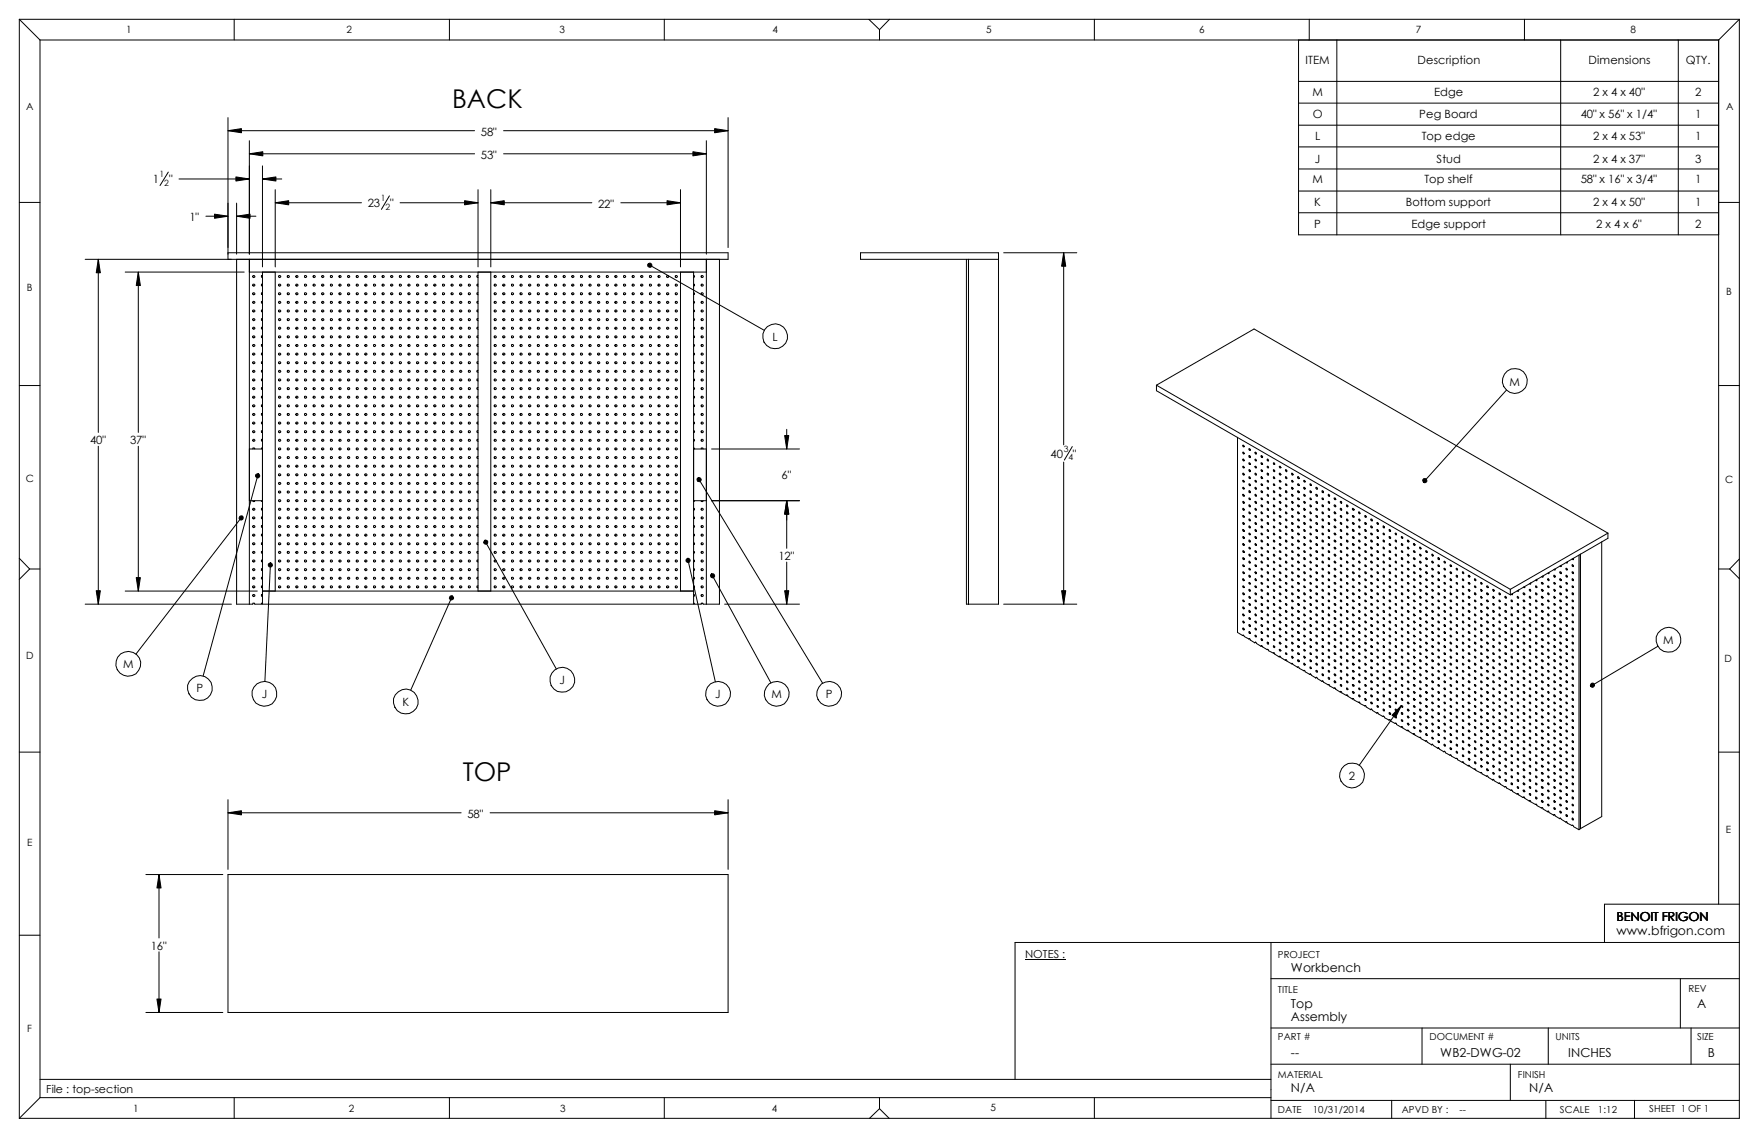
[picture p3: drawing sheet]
<svg xmlns="http://www.w3.org/2000/svg" width="432mm" height="279mm" viewBox="0 0 432 279" stroke-linecap="round" stroke-linejoin="round" font-family="sans-serif">
<defs><g id="words">
<g font-size="6.4">
<text x="111" y="26.6">BACK</text>
<text x="113.6" y="191.9">TOP</text>
</g>
<g font-size="3">
<text x="396.9" y="226.1">BENOIT FRIGON</text>
<text x="396.8" y="229.4">www.bfrigon.com</text>
<text x="316.9" y="238.6">Workbench</text>
<text x="316.9" y="247.4">Top</text>
<text x="316.9" y="250.7">Assembly</text>
<text x="416.6" y="247.6">A</text>
<text x="316.9" y="259.6">--</text>
<text x="353.6" y="259.6">WB2-DWG-02</text>
<text x="385" y="259.6">INCHES</text>
<text x="419.3" y="259.5">B</text>
<text x="316.9" y="268.2">N/A</text>
<text x="375.4" y="268.2">N/A</text>
</g>
<g font-size="2.8">
<text x="320.5" y="15.7">ITEM</text>
<text x="348" y="15.7">Description</text>
<text x="390" y="15.7">Dimensions</text>
<text x="413.9" y="15.7">QTY.</text>
<text x="322.2" y="23.5">M</text>
<text x="352" y="23.5">Edge</text>
<text x="391.1" y="23.5">2 x 4 x 40&quot;</text>
<text x="416.1" y="23.5">2</text>
<text x="322.2" y="29">O</text>
<text x="348.4" y="29">Peg Board</text>
<text x="388" y="29">40&quot; x 56&quot; x 1/4&quot;</text>
<text x="416.1" y="29">1</text>
<text x="118" y="33.3">58&quot;</text>
<text x="322.8" y="34.3">L</text>
<text x="349" y="34.3">Top edge</text>
<text x="391.1" y="34.3">2 x 4 x 53&quot;</text>
<text x="416.1" y="34.3">1</text>
<text x="118" y="38.9">53&quot;</text>
<text x="322.7" y="40">J</text>
<text x="352.6" y="40">Stud</text>
<text x="391.1" y="40">2 x 4 x 37&quot;</text>
<text x="416.1" y="40">3</text>
<text x="37.5" y="45">1</text>
<text x="41.5" y="45">&quot;</text>
<text x="322.2" y="45">M</text>
<text x="349.7" y="45">Top shelf</text>
<text x="388" y="45">58&quot; x 16&quot; x 3/4&quot;</text>
<text x="416.1" y="45">1</text>
<text x="90.3" y="50.8">23</text>
<text x="95.8" y="50.8">&quot;</text>
<text x="146.8" y="51">22&quot;</text>
<text x="322.6" y="50.5">K</text>
<text x="345.1" y="50.5">Bottom support</text>
<text x="391.1" y="50.5">2 x 4 x 50&quot;</text>
<text x="416.1" y="50.5">1</text>
<text x="46.5" y="54.3">1&quot;</text>
<text x="322.6" y="55.9">P</text>
<text x="346.5" y="55.9">Edge support</text>
<text x="391.8" y="55.9">2 x 4 x 6&quot;</text>
<text x="416.1" y="55.9">2</text>
<text x="189.7" y="83.7">L</text>
<text x="370.6" y="94.7">M</text>
<text x="22.1" y="109.1">40&quot;</text>
<text x="31.9" y="109.1">37&quot;</text>
<text x="257.9" y="112.4">40</text>
<text x="263.4" y="112.4">&quot;</text>
<text x="191.9" y="117.7">6&quot;</text>
<text x="191.1" y="137.5">12&quot;</text>
<text x="408.3" y="158.2">M</text>
<text x="30.2" y="164.1">M</text>
<text x="137.3" y="168">J</text>
<text x="48.3" y="170">P</text>
<text x="64.3" y="171.4">J</text>
<text x="98.8" y="173.3">K</text>
<text x="175.6" y="171.4">J</text>
<text x="189.4" y="171.4">M</text>
<text x="202.7" y="171.4">P</text>
<text x="331.1" y="191.5">2</text>
<text x="114.7" y="200.7">58&quot;</text>
<text x="37" y="233.2">16&quot;</text>
</g>
<g font-size="2.7">
<text x="251.6" y="235.3">NOTES :</text>
<text x="11.3" y="268.4">File : top-section</text>
</g>
<g font-size="2.5">
<text x="31" y="8.2">1</text>
<text x="85.1" y="8.2">2</text>
<text x="137.3" y="8.2">3</text>
<text x="189.7" y="8.2">4</text>
<text x="242.1" y="8.2">5</text>
<text x="294.4" y="8.2">6</text>
<text x="347.6" y="8.2">7</text>
<text x="400.2" y="8.2">8</text>
<text x="6.4" y="26.9">A</text>
<text x="423.8" y="26.9">A</text>
<text x="6.6" y="71.5">B</text>
<text x="423.8" y="72.5">B</text>
<text x="6.3" y="118.4">C</text>
<text x="423.5" y="118.6">C</text>
<text x="6.4" y="161.8">D</text>
<text x="423.3" y="162.6">D</text>
<text x="6.7" y="207.6">E</text>
<text x="423.7" y="204.6">E</text>
<text x="6.7" y="253.5">F</text>
<text x="32.7" y="273">1</text>
<text x="85.6" y="273">2</text>
<text x="137.5" y="273">3</text>
<text x="189.5" y="273">4</text>
<text x="243.2" y="272.9">5</text>
</g>
<g font-size="2.4">
<text x="313.7" y="235.3">PROJECT</text>
<text x="313.7" y="243.8">TITLE</text>
<text x="414.5" y="243.7">REV</text>
<text x="313.7" y="255.4">PART #</text>
<text x="350.9" y="255.4">DOCUMENT #</text>
<text x="381.8" y="255.4">UNITS</text>
<text x="416.6" y="255.4">SIZE</text>
<text x="313.7" y="264.6">MATERIAL</text>
<text x="372.6" y="264.6">FINISH</text>
<text x="313.7" y="273.2">DATE</text>
<text x="322.2" y="273.2">10/31/2014</text>
<text x="344.1" y="273.2">APVD BY :</text>
<text x="358.3" y="273.2">--</text>
<text x="382.9" y="273.2">SCALE</text>
<text x="392.3" y="273.2">1:12</text>
<text x="404.9" y="273.1">SHEET 1 OF 1</text>
</g>
<g font-size="2.1">
<text x="39.1" y="43.5">1</text>
<text x="40.3" y="45.6">2</text>
<text x="93.5" y="49.4">1</text>
<text x="94.7" y="51.5">2</text>
<text x="261.1" y="110.9">3</text>
<text x="262.3" y="113">4</text>
</g>
</g></defs>
<g fill="none" stroke="#000" stroke-width=".25">
<path d="M4.7 4.7v269.9M4.7 4.7h422.3M4.7 4.7l5.1 5.1M9.8 9.8v259.7M9.8 9.8h412.1M57.5 4.7v5.1M110.3 4.7v5.1M163.1 4.7v5.1M213.3 4.7l2.6 2.6M215.9 7.3v2.5M218.4 4.7l-2.5 2.6M268.6 4.7v5.1"/>
<path d="M318.8 9.8v47.9h103.1M318.8 20h103.1M321.4 4.7v5.1M328.2 9.8v47.9M374.2 4.7v5.1M383.1 9.8v47.9M412 9.8v47.9M421.9 9.8v212.2M427 4.7v269.9h-422.3M427 4.7l-5.1 5.1M56 32.1l3.3-.5v1zM56 28.9v34.8"/>
<path d="M56 32.1h60.5M61.2 37.8l3.3-.5v1zM61.2 34.5v27.9M61.2 37.8h55.3M123.6 37.8h49.8M123.6 32.1h55.1M170.1 37.3l3.3 .5-3.3 .5zM173.4 34.5v27.9M175.4 31.6l3.3 .5-3.3 .5zM178.7 28.9v31.9M318.8 25.3h103.1M318.8 30.7h103.1"/>
<path d="M318.8 36.1h103.1M4.7 49.7h5.1M41.3 42.2l-2 3.4M43.9 43.9h17.3M50.5 53.1h5.5M52.7 52.6l3.3 .5-3.3 .5zM57.9 43.4l3.3 .5-3.3 .5zM58.1 53.1l3.3-.5v1zM58.1 49.9v12.5M58.1 53.1h4.7M64.4 43.9l3.3-.5v1zM64.4 40.7v24.8"/>
<path d="M64.4 43.9h4.8M67.6 49.8l3.3-.5v1zM67.6 46.6v18.9M67.6 49.8h21.1M95.6 48.1l-2 3.3M98.2 49.8h19.1M114 49.3l3.3 .5-3.3 .5zM117.3 46.6v18.9M120.5 49.8l3.3-.5v1zM120.5 46.6v18.9M120.5 49.8h24.8M152.4 49.8h14.6"/>
<path d="M163.7 49.3l3.3 .5-3.3 .5zM167 46.6v18.9M318.8 41.5h103.1M318.8 46.9h103.1M318.8 52.2h103.1M421.9 49.7h5.1M24.1 63.7l.5 3.3h-1zM24.1 63.7v42.5M30.7 66.8h29.2M34 66.8l.5 3.3h-1.1zM34 66.8v39.4M56 62.1h122.7v1.6h-157.8"/>
<path d="M58.1 63.7v84.6h4v-.2h.4l.1 .2h1.6v-.2h.2M61.2 63.7v84.6M61.2 66.8h112.2M62.1 78.3h.4a.23 .23 0 0 1-.1 .4 .23 .23 0 0 1-.3-.2zM62.1 76.2h.4a.23 .23 0 0 1-.1 .3 .23 .23 0 0 1-.3-.1zM62.1 74.1h.4a.23 .23 0 0 1-.1 .3 .23 .23 0 0 1-.3-.1zM62.1 72h.4a.23 .23 0 0 1-.1 .3 .23 .23 0 0 1-.3-.2zM62.1 69.8h.4a.23 .23 0 0 1-.1 .4 .23 .23 0 0 1-.3-.2zM62.1 67.7h.4a.23 .23 0 0 1-.1 .4 .23 .23 0 0 1-.3-.2zM64.4 78.2h-.2v.5h.2M64.4 76.1h-.2v.4l.2 .1M64.4 74h-.2v.4l.2 .1"/>
<path d="M64.4 71.9h-.2v.4l.2 .1M64.4 69.8h-.2v.4l.2 .1M64.4 67.6h-.2v.5l.2 .1M64.4 66.8v81.5h105.9v-81.5M67.6 66.8v78.3M68.4 78.3h.4a.23 .23 0 0 1-.1 .4 .23 .23 0 0 1-.3-.2zM68.4 76.2h.4a.23 .23 0 0 1-.1 .3 .23 .23 0 0 1-.3-.1zM68.4 74.1h.4a.23 .23 0 0 1-.1 .3 .23 .23 0 0 1-.3-.1zM68.4 72h.4a.23 .23 0 0 1-.1 .3 .23 .23 0 0 1-.3-.2zM68.4 69.8h.4a.23 .23 0 0 1-.1 .4 .23 .23 0 0 1-.3-.2zM68.4 67.7h.4a.23 .23 0 0 1-.1 .4 .23 .23 0 0 1-.3-.2zM70.5 78.3h.5a.23 .23 0 0 1-.2 .4 .23 .23 0 0 1-.3-.2z"/>
<path d="M70.5 76.2h.5a.23 .23 0 0 1-.2 .3 .23 .23 0 0 1-.3-.1zM70.5 72h.5a.23 .23 0 0 1-.2 .3 .23 .23 0 0 1-.3-.2zM70.5 69.8h.5a.23 .23 0 0 1-.2 .4 .23 .23 0 0 1-.3-.2zM70.6 74l.4 .1a.23 .23 0 0 1-.2 .3 .23 .23 0 0 1-.3-.1zM70.6 67.6l.4 .1a.23 .23 0 0 1-.2 .4 .23 .23 0 0 1-.3-.2zM72.6 78.3h.5a.23 .23 0 0 1-.1 .4 .23 .23 0 0 1-.4-.2zM72.6 76.2h.5a.23 .23 0 0 1-.1 .3 .23 .23 0 0 1-.4-.1zM72.6 74.1h.5a.23 .23 0 0 1-.1 .3 .23 .23 0 0 1-.4-.1zM72.6 72h.5a.23 .23 0 0 1-.1 .3 .23 .23 0 0 1-.4-.2zM72.6 69.8h.5a.23 .23 0 0 1-.1 .4 .23 .23 0 0 1-.4-.2zM72.6 67.7h.5a.23 .23 0 0 1-.1 .4 .23 .23 0 0 1-.4-.2zM74.8 78.3h.4a.23 .23 0 0 1-.1 .4 .23 .23 0 0 1-.3-.2z"/>
<path d="M74.8 76.2h.4a.23 .23 0 0 1-.1 .3 .23 .23 0 0 1-.3-.1zM74.8 74.1h.4a.23 .23 0 0 1-.1 .3 .23 .23 0 0 1-.3-.1zM74.8 72h.4a.23 .23 0 0 1-.1 .3 .23 .23 0 0 1-.3-.2zM74.8 69.8h.4a.23 .23 0 0 1-.1 .4 .23 .23 0 0 1-.3-.2zM74.8 67.7h.4a.23 .23 0 0 1-.1 .4 .23 .23 0 0 1-.3-.2zM76.9 78.3h.4a.23 .23 0 0 1-.1 .4 .23 .23 0 0 1-.3-.2zM76.9 76.2h.4a.23 .23 0 0 1-.1 .3 .23 .23 0 0 1-.3-.1zM76.9 72h.4a.23 .23 0 0 1-.1 .3 .23 .23 0 0 1-.3-.2zM76.9 69.8h.4a.23 .23 0 0 1-.1 .4 .23 .23 0 0 1-.3-.2zM77 74l.3 .1a.23 .23 0 0 1-.1 .3 .23 .23 0 0 1-.3-.1zM77 67.6l.3 .1a.23 .23 0 0 1-.1 .4 .23 .23 0 0 1-.3-.2zM79 78.3h.4a.23 .23 0 0 1-.1 .4 .23 .23 0 0 1-.3-.2z"/>
<path d="M79 76.2h.4a.23 .23 0 0 1-.1 .3 .23 .23 0 0 1-.3-.1zM79 74.1h.4a.23 .23 0 0 1-.1 .3 .23 .23 0 0 1-.3-.1zM79 72h.4a.23 .23 0 0 1-.1 .3 .23 .23 0 0 1-.3-.2zM79 69.8h.4a.23 .23 0 0 1-.1 .4 .23 .23 0 0 1-.3-.2zM79 67.7h.4a.23 .23 0 0 1-.1 .4 .23 .23 0 0 1-.3-.2zM81.1 78.3h.4a.23 .23 0 0 1-.1 .4 .23 .23 0 0 1-.3-.2zM81.1 76.2h.4a.23 .23 0 0 1-.1 .3 .23 .23 0 0 1-.3-.1zM81.1 74.1h.4a.23 .23 0 0 1-.1 .3 .23 .23 0 0 1-.3-.1zM81.1 72h.4a.23 .23 0 0 1-.1 .3 .23 .23 0 0 1-.3-.2zM81.1 69.8h.4a.23 .23 0 0 1-.1 .4 .23 .23 0 0 1-.3-.2zM81.1 67.7h.4a.23 .23 0 0 1-.1 .4 .23 .23 0 0 1-.3-.2zM83.2 78.3h.5a.23 .23 0 0 1-.2 .4 .23 .23 0 0 1-.3-.2z"/>
<path d="M83.2 76.2h.5a.23 .23 0 0 1-.2 .3 .23 .23 0 0 1-.3-.1zM83.2 72h.5a.23 .23 0 0 1-.2 .3 .23 .23 0 0 1-.3-.2zM83.2 69.8h.5a.23 .23 0 0 1-.2 .4 .23 .23 0 0 1-.3-.2zM83.3 74l.4 .1a.23 .23 0 0 1-.2 .3 .23 .23 0 0 1-.3-.1zM83.3 67.6l.4 .1a.23 .23 0 0 1-.2 .4 .23 .23 0 0 1-.3-.2zM85.3 78.3h.5a.23 .23 0 0 1-.1 .4 .23 .23 0 0 1-.4-.2zM85.3 76.2h.5a.23 .23 0 0 1-.1 .3 .23 .23 0 0 1-.4-.1zM85.3 72h.5a.23 .23 0 0 1-.1 .3 .23 .23 0 0 1-.4-.2zM85.3 69.8h.5a.23 .23 0 0 1-.1 .4 .23 .23 0 0 1-.4-.2zM85.4 74l.4 .1a.23 .23 0 0 1-.1 .3 .23 .23 0 0 1-.4-.1zM85.4 67.6l.4 .1a.23 .23 0 0 1-.1 .4 .23 .23 0 0 1-.4-.2zM87.5 78.3h.4a.23 .23 0 0 1-.1 .4 .23 .23 0 0 1-.3-.2z"/>
<path d="M87.5 76.2h.4a.23 .23 0 0 1-.1 .3 .23 .23 0 0 1-.3-.1zM87.5 72h.4a.23 .23 0 0 1-.1 .3 .23 .23 0 0 1-.3-.2zM87.5 69.8h.4a.23 .23 0 0 1-.1 .4 .23 .23 0 0 1-.3-.2zM87.5 74l.4 .1a.23 .23 0 0 1-.1 .3 .23 .23 0 0 1-.3-.1zM87.5 67.6l.4 .1a.23 .23 0 0 1-.1 .4 .23 .23 0 0 1-.3-.2zM89.6 78.3h.4a.23 .23 0 0 1-.1 .4 .23 .23 0 0 1-.3-.2zM89.6 76.2h.4a.23 .23 0 0 1-.1 .3 .23 .23 0 0 1-.3-.1zM89.6 74.1h.4a.23 .23 0 0 1-.1 .3 .23 .23 0 0 1-.3-.1zM89.6 72h.4a.23 .23 0 0 1-.1 .3 .23 .23 0 0 1-.3-.2zM89.6 69.8h.4a.23 .23 0 0 1-.1 .4 .23 .23 0 0 1-.3-.2zM89.6 67.7h.4a.23 .23 0 0 1-.1 .4 .23 .23 0 0 1-.3-.2zM91.7 78.3h.4a.23 .23 0 0 1-.1 .4 .23 .23 0 0 1-.3-.2z"/>
<path d="M91.7 76.2h.4a.23 .23 0 0 1-.1 .3 .23 .23 0 0 1-.3-.1zM91.7 72h.4a.23 .23 0 0 1-.1 .3 .23 .23 0 0 1-.3-.2zM91.7 69.8h.4a.23 .23 0 0 1-.1 .4 .23 .23 0 0 1-.3-.2zM91.8 74l.3 .1a.23 .23 0 0 1-.1 .3 .23 .23 0 0 1-.3-.1zM91.8 67.6l.3 .1a.23 .23 0 0 1-.1 .4 .23 .23 0 0 1-.3-.2zM93.8 78.3h.4a.23 .23 0 0 1-.1 .4 .23 .23 0 0 1-.3-.2zM93.8 76.2h.4a.23 .23 0 0 1-.1 .3 .23 .23 0 0 1-.3-.1zM93.8 72h.4a.23 .23 0 0 1-.1 .3 .23 .23 0 0 1-.3-.2zM93.8 69.8h.4a.23 .23 0 0 1-.1 .4 .23 .23 0 0 1-.3-.2zM93.9 74l.3 .1a.23 .23 0 0 1-.1 .3 .23 .23 0 0 1-.3-.1zM93.9 67.6l.3 .1a.23 .23 0 0 1-.1 .4 .23 .23 0 0 1-.3-.2zM95.9 78.3h.5a.23 .23 0 0 1-.2 .4 .23 .23 0 0 1-.3-.2z"/>
<path d="M95.9 76.2h.5a.23 .23 0 0 1-.2 .3 .23 .23 0 0 1-.3-.1zM95.9 74.1h.5a.23 .23 0 0 1-.2 .3 .23 .23 0 0 1-.3-.1zM95.9 72h.5a.23 .23 0 0 1-.2 .3 .23 .23 0 0 1-.3-.2zM95.9 69.8h.5a.23 .23 0 0 1-.2 .4 .23 .23 0 0 1-.3-.2zM95.9 67.7h.5a.23 .23 0 0 1-.2 .4 .23 .23 0 0 1-.3-.2zM98 78.3h.5a.23 .23 0 0 1-.1 .4 .23 .23 0 0 1-.4-.2zM98 76.2h.5a.23 .23 0 0 1-.1 .3 .23 .23 0 0 1-.4-.1zM98 72h.5a.23 .23 0 0 1-.1 .3 .23 .23 0 0 1-.4-.2zM98 69.8h.5a.23 .23 0 0 1-.1 .4 .23 .23 0 0 1-.4-.2zM98.1 74l.4 .1a.23 .23 0 0 1-.1 .3 .23 .23 0 0 1-.4-.1zM98.1 67.6l.4 .1a.23 .23 0 0 1-.1 .4 .23 .23 0 0 1-.4-.2zM100.2 78.3h.4a.23 .23 0 0 1-.1 .4 .23 .23 0 0 1-.3-.2z"/>
<path d="M100.2 76.2h.4a.23 .23 0 0 1-.1 .3 .23 .23 0 0 1-.3-.1zM100.2 72h.4a.23 .23 0 0 1-.1 .3 .23 .23 0 0 1-.3-.2zM100.2 69.8h.4a.23 .23 0 0 1-.1 .4 .23 .23 0 0 1-.3-.2zM100.2 74l.4 .1a.23 .23 0 0 1-.1 .3 .23 .23 0 0 1-.3-.1zM100.2 67.6l.4 .1a.23 .23 0 0 1-.1 .4 .23 .23 0 0 1-.3-.2zM102.3 78.3h.4a.23 .23 0 0 1-.1 .4 .23 .23 0 0 1-.3-.2zM102.3 76.2h.4a.23 .23 0 0 1-.1 .3 .23 .23 0 0 1-.3-.1zM102.3 74.1h.4a.23 .23 0 0 1-.1 .3 .23 .23 0 0 1-.3-.1zM102.3 72h.4a.23 .23 0 0 1-.1 .3 .23 .23 0 0 1-.3-.2zM102.3 69.8h.4a.23 .23 0 0 1-.1 .4 .23 .23 0 0 1-.3-.2zM102.3 67.7h.4a.23 .23 0 0 1-.1 .4 .23 .23 0 0 1-.3-.2zM104.4 78.3h.4a.23 .23 0 0 1-.1 .4 .23 .23 0 0 1-.3-.2z"/>
<path d="M104.4 76.2h.4a.23 .23 0 0 1-.1 .3 .23 .23 0 0 1-.3-.1zM104.4 72h.4a.23 .23 0 0 1-.1 .3 .23 .23 0 0 1-.3-.2zM104.4 69.8h.4a.23 .23 0 0 1-.1 .4 .23 .23 0 0 1-.3-.2zM104.5 74l.3 .1a.23 .23 0 0 1-.1 .3 .23 .23 0 0 1-.3-.1zM104.5 67.6l.3 .1a.23 .23 0 0 1-.1 .4 .23 .23 0 0 1-.3-.2zM106.5 78.3h.4a.23 .23 0 0 1-.1 .4 .23 .23 0 0 1-.3-.2zM106.5 76.2h.4a.23 .23 0 0 1-.1 .3 .23 .23 0 0 1-.3-.1zM106.5 72h.4a.23 .23 0 0 1-.1 .3 .23 .23 0 0 1-.3-.2zM106.5 69.8h.4a.23 .23 0 0 1-.1 .4 .23 .23 0 0 1-.3-.2zM106.6 74l.3 .1a.23 .23 0 0 1-.1 .3 .23 .23 0 0 1-.3-.1zM106.6 67.6l.3 .1a.23 .23 0 0 1-.1 .4 .23 .23 0 0 1-.3-.2zM108.6 78.3h.5a.23 .23 0 0 1-.2 .4 .23 .23 0 0 1-.3-.2z"/>
<path d="M108.6 76.2h.5a.23 .23 0 0 1-.2 .3 .23 .23 0 0 1-.3-.1zM108.6 74.1h.5a.23 .23 0 0 1-.2 .3 .23 .23 0 0 1-.3-.1zM108.6 72h.5a.23 .23 0 0 1-.2 .3 .23 .23 0 0 1-.3-.2zM108.6 69.8h.5a.23 .23 0 0 1-.2 .4 .23 .23 0 0 1-.3-.2zM108.6 67.7h.5a.23 .23 0 0 1-.2 .4 .23 .23 0 0 1-.3-.2zM110.7 78.3h.5a.23 .23 0 0 1-.1 .4 .23 .23 0 0 1-.4-.2zM110.7 76.2h.5a.23 .23 0 0 1-.1 .3 .23 .23 0 0 1-.4-.1zM110.7 72h.5a.23 .23 0 0 1-.1 .3 .23 .23 0 0 1-.4-.2zM110.7 69.8h.5a.23 .23 0 0 1-.1 .4 .23 .23 0 0 1-.4-.2zM110.8 74l.4 .1a.23 .23 0 0 1-.1 .3 .23 .23 0 0 1-.4-.1zM110.8 67.6l.4 .1a.23 .23 0 0 1-.1 .4 .23 .23 0 0 1-.4-.2zM112.9 78.3h.4a.23 .23 0 0 1-.1 .4 .23 .23 0 0 1-.3-.2z"/>
<path d="M112.9 76.2h.4a.23 .23 0 0 1-.1 .3 .23 .23 0 0 1-.3-.1zM112.9 72h.4a.23 .23 0 0 1-.1 .3 .23 .23 0 0 1-.3-.2zM112.9 69.8h.4a.23 .23 0 0 1-.1 .4 .23 .23 0 0 1-.3-.2zM112.9 74l.4 .1a.23 .23 0 0 1-.1 .3 .23 .23 0 0 1-.3-.1zM112.9 67.6l.4 .1a.23 .23 0 0 1-.1 .4 .23 .23 0 0 1-.3-.2zM115 78.3h.4a.23 .23 0 0 1-.1 .4 .23 .23 0 0 1-.3-.2zM115 76.2h.4a.23 .23 0 0 1-.1 .3 .23 .23 0 0 1-.3-.1zM115 74.1h.4a.23 .23 0 0 1-.1 .3 .23 .23 0 0 1-.3-.1zM115 72h.4a.23 .23 0 0 1-.1 .3 .23 .23 0 0 1-.3-.2zM115 69.8h.4a.23 .23 0 0 1-.1 .4 .23 .23 0 0 1-.3-.2zM115 67.7h.4a.23 .23 0 0 1-.1 .4 .23 .23 0 0 1-.3-.2zM117.3 78.2h-.2v.5h.2"/>
<path d="M117.3 76.1h-.2v.4l.2 .1M117.3 74h-.2v.4l.2 .1M117.3 71.9h-.2v.4l.2 .1M117.3 69.8h-.2v.4l.2 .1M117.3 67.6h-.2v.5l.2 .1M117.3 66.8v78.3M120.5 66.8v78.3M121.3 78.3h.5a.23 .23 0 0 1-.2 .4 .23 .23 0 0 1-.3-.2zM121.3 76.2h.5a.23 .23 0 0 1-.2 .3 .23 .23 0 0 1-.3-.1zM121.3 74.1h.5a.23 .23 0 0 1-.2 .3 .23 .23 0 0 1-.3-.1zM121.3 72h.5a.23 .23 0 0 1-.2 .3 .23 .23 0 0 1-.3-.2zM121.3 69.8h.5a.23 .23 0 0 1-.2 .4 .23 .23 0 0 1-.3-.2z"/>
<path d="M121.3 67.7h.5a.23 .23 0 0 1-.2 .4 .23 .23 0 0 1-.3-.2zM123.4 78.3h.5a.23 .23 0 0 1-.1 .4 .23 .23 0 0 1-.4-.2zM123.4 76.2h.5a.23 .23 0 0 1-.1 .3 .23 .23 0 0 1-.4-.1zM123.4 72h.5a.23 .23 0 0 1-.1 .3 .23 .23 0 0 1-.4-.2zM123.4 69.8h.5a.23 .23 0 0 1-.1 .4 .23 .23 0 0 1-.4-.2zM123.5 74l.4 .1a.23 .23 0 0 1-.1 .3 .23 .23 0 0 1-.4-.1zM123.5 67.6l.4 .1a.23 .23 0 0 1-.1 .4 .23 .23 0 0 1-.4-.2zM125.6 78.3h.4a.23 .23 0 0 1-.1 .4 .23 .23 0 0 1-.3-.2zM125.6 76.2h.4a.23 .23 0 0 1-.1 .3 .23 .23 0 0 1-.3-.1zM125.6 74.1h.4a.23 .23 0 0 1-.1 .3 .23 .23 0 0 1-.3-.1zM125.6 72h.4a.23 .23 0 0 1-.1 .3 .23 .23 0 0 1-.3-.2zM125.6 69.8h.4a.23 .23 0 0 1-.1 .4 .23 .23 0 0 1-.3-.2z"/>
<path d="M125.6 67.7h.4a.23 .23 0 0 1-.1 .4 .23 .23 0 0 1-.3-.2zM127.7 78.3h.4a.23 .23 0 0 1-.1 .4 .23 .23 0 0 1-.3-.2zM127.7 76.2h.4a.23 .23 0 0 1-.1 .3 .23 .23 0 0 1-.3-.1zM127.7 74.1h.4a.23 .23 0 0 1-.1 .3 .23 .23 0 0 1-.3-.1zM127.7 72h.4a.23 .23 0 0 1-.1 .3 .23 .23 0 0 1-.3-.2zM127.7 69.8h.4a.23 .23 0 0 1-.1 .4 .23 .23 0 0 1-.3-.2zM127.7 67.7h.4a.23 .23 0 0 1-.1 .4 .23 .23 0 0 1-.3-.2zM129.8 78.3h.4a.23 .23 0 0 1-.1 .4 .23 .23 0 0 1-.3-.2zM129.8 76.2h.4a.23 .23 0 0 1-.1 .3 .23 .23 0 0 1-.3-.1zM129.8 74.1h.4a.23 .23 0 0 1-.1 .3 .23 .23 0 0 1-.3-.1zM129.8 72h.4a.23 .23 0 0 1-.1 .3 .23 .23 0 0 1-.3-.2zM129.8 69.8h.4a.23 .23 0 0 1-.1 .4 .23 .23 0 0 1-.3-.2z"/>
<path d="M129.8 67.7h.4a.23 .23 0 0 1-.1 .4 .23 .23 0 0 1-.3-.2zM131.9 76.2h.4a.23 .23 0 0 1-.1 .3 .23 .23 0 0 1-.3-.1zM131.9 69.8h.4a.23 .23 0 0 1-.1 .4 .23 .23 0 0 1-.3-.2zM132 78.2l.3 .1a.23 .23 0 0 1-.1 .4 .23 .23 0 0 1-.3-.2zM132 74l.3 .1a.23 .23 0 0 1-.1 .3 .23 .23 0 0 1-.3-.1zM132 71.9l.3 .1a.23 .23 0 0 1-.1 .3 .23 .23 0 0 1-.3-.2zM132 67.6l.3 .1a.23 .23 0 0 1-.1 .4 .23 .23 0 0 1-.3-.2zM134 78.3h.5a.23 .23 0 0 1-.2 .4 .23 .23 0 0 1-.3-.2zM134 76.2h.5a.23 .23 0 0 1-.2 .3 .23 .23 0 0 1-.3-.1zM134 74.1h.5a.23 .23 0 0 1-.2 .3 .23 .23 0 0 1-.3-.1zM134 72h.5a.23 .23 0 0 1-.2 .3 .23 .23 0 0 1-.3-.2zM134 69.8h.5a.23 .23 0 0 1-.2 .4 .23 .23 0 0 1-.3-.2z"/>
<path d="M134 67.7h.5a.23 .23 0 0 1-.2 .4 .23 .23 0 0 1-.3-.2zM136.1 78.3h.5a.23 .23 0 0 1-.1 .4 .23 .23 0 0 1-.4-.2zM136.1 76.2h.5a.23 .23 0 0 1-.1 .3 .23 .23 0 0 1-.4-.1zM136.1 74.1h.5a.23 .23 0 0 1-.1 .3 .23 .23 0 0 1-.4-.1zM136.1 72h.5a.23 .23 0 0 1-.1 .3 .23 .23 0 0 1-.4-.2zM136.1 69.8h.5a.23 .23 0 0 1-.1 .4 .23 .23 0 0 1-.4-.2zM136.1 67.7h.5a.23 .23 0 0 1-.1 .4 .23 .23 0 0 1-.4-.2zM138.3 76.2h.4a.23 .23 0 0 1-.1 .3 .23 .23 0 0 1-.3-.1zM138.3 69.8h.4a.23 .23 0 0 1-.1 .4 .23 .23 0 0 1-.3-.2zM138.3 78.2l.4 .1a.23 .23 0 0 1-.1 .4 .23 .23 0 0 1-.3-.2zM138.3 74l.4 .1a.23 .23 0 0 1-.1 .3 .23 .23 0 0 1-.3-.1zM138.3 71.9l.4 .1a.23 .23 0 0 1-.1 .3 .23 .23 0 0 1-.3-.2z"/>
<path d="M138.3 67.6l.4 .1a.23 .23 0 0 1-.1 .4 .23 .23 0 0 1-.3-.2zM140.4 78.3h.4a.23 .23 0 0 1-.1 .4 .23 .23 0 0 1-.3-.2zM140.4 76.2h.4a.23 .23 0 0 1-.1 .3 .23 .23 0 0 1-.3-.1zM140.4 74.1h.4a.23 .23 0 0 1-.1 .3 .23 .23 0 0 1-.3-.1zM140.4 72h.4a.23 .23 0 0 1-.1 .3 .23 .23 0 0 1-.3-.2zM140.4 69.8h.4a.23 .23 0 0 1-.1 .4 .23 .23 0 0 1-.3-.2zM140.4 67.7h.4a.23 .23 0 0 1-.1 .4 .23 .23 0 0 1-.3-.2zM142.5 78.3h.4a.23 .23 0 0 1-.1 .4 .23 .23 0 0 1-.3-.2zM142.5 76.2h.4a.23 .23 0 0 1-.1 .3 .23 .23 0 0 1-.3-.1zM142.5 74.1h.4a.23 .23 0 0 1-.1 .3 .23 .23 0 0 1-.3-.1zM142.5 72h.4a.23 .23 0 0 1-.1 .3 .23 .23 0 0 1-.3-.2zM142.5 69.8h.4a.23 .23 0 0 1-.1 .4 .23 .23 0 0 1-.3-.2z"/>
<path d="M142.5 67.7h.4a.23 .23 0 0 1-.1 .4 .23 .23 0 0 1-.3-.2zM144.6 76.2h.4a.23 .23 0 0 1-.1 .3 .23 .23 0 0 1-.3-.1zM144.6 69.8h.4a.23 .23 0 0 1-.1 .4 .23 .23 0 0 1-.3-.2zM144.7 78.2l.3 .1a.23 .23 0 0 1-.1 .4 .23 .23 0 0 1-.3-.2zM144.7 74l.3 .1a.23 .23 0 0 1-.1 .3 .23 .23 0 0 1-.3-.1zM144.7 71.9l.3 .1a.23 .23 0 0 1-.1 .3 .23 .23 0 0 1-.3-.2zM144.7 67.6l.3 .1a.23 .23 0 0 1-.1 .4 .23 .23 0 0 1-.3-.2zM146.7 78.3h.5a.23 .23 0 0 1-.2 .4 .23 .23 0 0 1-.3-.2zM146.7 76.2h.5a.23 .23 0 0 1-.2 .3 .23 .23 0 0 1-.3-.1zM146.7 74.1h.5a.23 .23 0 0 1-.2 .3 .23 .23 0 0 1-.3-.1zM146.7 72h.5a.23 .23 0 0 1-.2 .3 .23 .23 0 0 1-.3-.2zM146.7 69.8h.5a.23 .23 0 0 1-.2 .4 .23 .23 0 0 1-.3-.2z"/>
<path d="M146.7 67.7h.5a.23 .23 0 0 1-.2 .4 .23 .23 0 0 1-.3-.2zM148.8 78.3h.5a.23 .23 0 0 1-.1 .4 .23 .23 0 0 1-.4-.2zM148.8 76.2h.5a.23 .23 0 0 1-.1 .3 .23 .23 0 0 1-.4-.1zM148.8 74.1h.5a.23 .23 0 0 1-.1 .3 .23 .23 0 0 1-.4-.1zM148.8 72h.5a.23 .23 0 0 1-.1 .3 .23 .23 0 0 1-.4-.2zM148.8 69.8h.5a.23 .23 0 0 1-.1 .4 .23 .23 0 0 1-.4-.2zM148.8 67.7h.5a.23 .23 0 0 1-.1 .4 .23 .23 0 0 1-.4-.2zM151 76.2h.4a.23 .23 0 0 1-.1 .3 .23 .23 0 0 1-.3-.1zM151 69.8h.4a.23 .23 0 0 1-.1 .4 .23 .23 0 0 1-.3-.2zM151 78.2l.4 .1a.23 .23 0 0 1-.1 .4 .23 .23 0 0 1-.3-.2zM151 74l.4 .1a.23 .23 0 0 1-.1 .3 .23 .23 0 0 1-.3-.1zM151 71.9l.4 .1a.23 .23 0 0 1-.1 .3 .23 .23 0 0 1-.3-.2z"/>
<path d="M151 67.6l.4 .1a.23 .23 0 0 1-.1 .4 .23 .23 0 0 1-.3-.2zM153.1 78.3h.4a.23 .23 0 0 1-.1 .4 .23 .23 0 0 1-.3-.2zM153.1 76.2h.4a.23 .23 0 0 1-.1 .3 .23 .23 0 0 1-.3-.1zM153.1 74.1h.4a.23 .23 0 0 1-.1 .3 .23 .23 0 0 1-.3-.1zM153.1 72h.4a.23 .23 0 0 1-.1 .3 .23 .23 0 0 1-.3-.2zM153.1 69.8h.4a.23 .23 0 0 1-.1 .4 .23 .23 0 0 1-.3-.2zM153.1 67.7h.4a.23 .23 0 0 1-.1 .4 .23 .23 0 0 1-.3-.2zM155.2 78.3h.4a.23 .23 0 0 1-.1 .4 .23 .23 0 0 1-.3-.2zM155.2 76.2h.4a.23 .23 0 0 1-.1 .3 .23 .23 0 0 1-.3-.1zM155.2 74.1h.4a.23 .23 0 0 1-.1 .3 .23 .23 0 0 1-.3-.1zM155.2 72h.4a.23 .23 0 0 1-.1 .3 .23 .23 0 0 1-.3-.2zM155.2 69.8h.4a.23 .23 0 0 1-.1 .4 .23 .23 0 0 1-.3-.2z"/>
<path d="M155.2 67.7h.4a.23 .23 0 0 1-.1 .4 .23 .23 0 0 1-.3-.2zM157.3 76.2h.4a.23 .23 0 0 1-.1 .3 .23 .23 0 0 1-.3-.1zM157.3 69.8h.4a.23 .23 0 0 1-.1 .4 .23 .23 0 0 1-.3-.2zM157.4 78.2l.3 .1a.23 .23 0 0 1-.1 .4 .23 .23 0 0 1-.3-.2zM157.4 74l.3 .1a.23 .23 0 0 1-.1 .3 .23 .23 0 0 1-.3-.1zM157.4 71.9l.3 .1a.23 .23 0 0 1-.1 .3 .23 .23 0 0 1-.3-.2zM157.4 67.6l.3 .1a.23 .23 0 0 1-.1 .4 .23 .23 0 0 1-.3-.2zM159.2 64.8a.5 .5 0 0 1 .8 .3 .5 .5 0 0 1-.6 .5 .5 .5 0 0 1-.3-.7l.4 .2zM159.4 78.3h.5a.23 .23 0 0 1-.2 .4 .23 .23 0 0 1-.3-.2zM159.4 76.2h.5a.23 .23 0 0 1-.2 .3 .23 .23 0 0 1-.3-.1zM159.4 74.1h.5a.23 .23 0 0 1-.2 .3 .23 .23 0 0 1-.3-.1zM159.4 72h.5a.23 .23 0 0 1-.2 .3 .23 .23 0 0 1-.3-.2z"/>
<path d="M159.4 69.8h.5a.23 .23 0 0 1-.2 .4 .23 .23 0 0 1-.3-.2zM159.4 67.7h.5a.23 .23 0 0 1-.2 .4 .23 .23 0 0 1-.3-.2zM159.5 65.1l28.1 16M161.5 78.3h.5a.23 .23 0 0 1-.1 .4 .23 .23 0 0 1-.4-.2zM161.5 76.2h.5a.23 .23 0 0 1-.1 .3 .23 .23 0 0 1-.4-.1zM161.5 74.1h.5a.23 .23 0 0 1-.1 .3 .23 .23 0 0 1-.4-.1zM161.5 72h.5a.23 .23 0 0 1-.1 .3 .23 .23 0 0 1-.4-.2zM161.5 69.8h.5a.23 .23 0 0 1-.1 .4 .23 .23 0 0 1-.4-.2zM161.5 67.7h.5a.23 .23 0 0 1-.1 .4 .23 .23 0 0 1-.4-.2zM163.7 76.2h.4a.23 .23 0 0 1-.1 .3 .23 .23 0 0 1-.3-.1zM163.7 69.8h.4a.23 .23 0 0 1-.1 .4 .23 .23 0 0 1-.3-.2zM163.7 78.2l.4 .1a.23 .23 0 0 1-.1 .4 .23 .23 0 0 1-.3-.2z"/>
<path d="M163.7 74l.4 .1a.23 .23 0 0 1-.1 .3 .23 .23 0 0 1-.3-.1zM163.7 71.9l.4 .1a.23 .23 0 0 1-.1 .3 .23 .23 0 0 1-.3-.2zM163.7 67.6l.4 .1a.23 .23 0 0 1-.1 .4 .23 .23 0 0 1-.3-.2zM165.8 78.3h.4a.23 .23 0 0 1-.1 .4 .23 .23 0 0 1-.3-.2zM165.8 76.2h.4a.23 .23 0 0 1-.1 .3 .23 .23 0 0 1-.3-.1zM165.8 74.1h.4a.23 .23 0 0 1-.1 .3 .23 .23 0 0 1-.3-.1zM165.8 72h.4a.23 .23 0 0 1-.1 .3 .23 .23 0 0 1-.3-.2zM165.8 69.8h.4a.23 .23 0 0 1-.1 .4 .23 .23 0 0 1-.3-.2zM165.8 67.7h.4a.23 .23 0 0 1-.1 .4 .23 .23 0 0 1-.3-.2zM167 66.8v78.3M170.3 78.2l.2 .3-.2 .2M170.3 76.1l.2 .3-.2 .2"/>
<path d="M170.3 74l.2 .3-.2 .2M170.3 71.9l.2 .2-.2 .3M170.3 69.8l.2 .2-.2 .3M170.3 67.6l.2 .3-.2 .3M172.1 78.3h.5a.23 .23 0 0 1-.2 .4 .23 .23 0 0 1-.3-.2zM172.1 76.2h.5a.23 .23 0 0 1-.2 .3 .23 .23 0 0 1-.3-.1zM172.1 74.1h.5a.23 .23 0 0 1-.2 .3 .23 .23 0 0 1-.3-.1zM172.1 72h.5a.23 .23 0 0 1-.2 .3 .23 .23 0 0 1-.3-.2zM172.1 69.8h.5a.23 .23 0 0 1-.2 .4 .23 .23 0 0 1-.3-.2zM172.1 67.7h.5a.23 .23 0 0 1-.2 .4 .23 .23 0 0 1-.3-.2zM173.4 63.7v84.6M176.6 63.7v84.6h-4v-.2h-.5v.2h-1.6l-.2-.2"/>
<path d="M237.2 63.7v84.6h7.9v-86.2h-33.9v1.6h33.9M237.7 63.7v84.6M246.4 62.1h17.9M261.1 62.1l.5 3.3h-1zM261.1 62.1v47.1M4.7 94.7h5.1M62.1 99.5h.4a.23 .23 0 0 1-.1 .3 .23 .23 0 0 1-.3-.1zM62.1 97.4h.4a.23 .23 0 0 1-.1 .3 .23 .23 0 0 1-.3-.2zM62.1 95.2h.4a.23 .23 0 0 1-.1 .4 .23 .23 0 0 1-.3-.2zM62.1 93.1h.4a.23 .23 0 0 1-.1 .4 .23 .23 0 0 1-.3-.2zM62.1 91h.4a.23 .23 0 0 1-.1 .4 .23 .23 0 0 1-.3-.2zM62.1 88.9h.4a.23 .23 0 0 1-.1 .3 .23 .23 0 0 1-.3-.1z"/>
<path d="M62.1 86.8h.4a.23 .23 0 0 1-.1 .3 .23 .23 0 0 1-.3-.1zM62.1 84.7h.4a.23 .23 0 0 1-.1 .3 .23 .23 0 0 1-.3-.2zM62.1 82.5h.4a.23 .23 0 0 1-.1 .4 .23 .23 0 0 1-.3-.2zM62.1 80.4h.4a.23 .23 0 0 1-.1 .4 .23 .23 0 0 1-.3-.2zM64.4 99.4h-.2v.4l.2 .1M64.4 97.3h-.2v.4l.2 .1M64.4 95.2h-.2v.4l.2 .1M64.4 93h-.2v.5l.2 .1M64.4 90.9h-.2v.5h.2M64.4 88.8h-.2v.4l.2 .1M64.4 86.7h-.2v.4l.2 .1M64.4 84.6h-.2v.4l.2 .1"/>
<path d="M64.4 82.5h-.2v.4l.2 .1M64.4 80.3h-.2v.5l.2 .1M68.4 99.5h.4a.23 .23 0 0 1-.1 .3 .23 .23 0 0 1-.3-.1zM68.4 97.4h.4a.23 .23 0 0 1-.1 .3 .23 .23 0 0 1-.3-.2zM68.4 95.2h.4a.23 .23 0 0 1-.1 .4 .23 .23 0 0 1-.3-.2zM68.4 93.1h.4a.23 .23 0 0 1-.1 .4 .23 .23 0 0 1-.3-.2zM68.4 91h.4a.23 .23 0 0 1-.1 .4 .23 .23 0 0 1-.3-.2zM68.4 88.9h.4a.23 .23 0 0 1-.1 .3 .23 .23 0 0 1-.3-.1zM68.4 86.8h.4a.23 .23 0 0 1-.1 .3 .23 .23 0 0 1-.3-.1zM68.4 84.7h.4a.23 .23 0 0 1-.1 .3 .23 .23 0 0 1-.3-.2zM68.4 82.5h.4a.23 .23 0 0 1-.1 .4 .23 .23 0 0 1-.3-.2zM68.4 80.4h.4a.23 .23 0 0 1-.1 .4 .23 .23 0 0 1-.3-.2z"/>
<path d="M70.5 99.5h.5a.23 .23 0 0 1-.2 .3 .23 .23 0 0 1-.3-.1zM70.5 97.4h.5a.23 .23 0 0 1-.2 .3 .23 .23 0 0 1-.3-.2zM70.5 95.2h.5a.23 .23 0 0 1-.2 .4 .23 .23 0 0 1-.3-.2zM70.5 93.1h.5a.23 .23 0 0 1-.2 .4 .23 .23 0 0 1-.3-.2zM70.5 91h.5a.23 .23 0 0 1-.2 .4 .23 .23 0 0 1-.3-.2zM70.5 88.9h.5a.23 .23 0 0 1-.2 .3 .23 .23 0 0 1-.3-.1zM70.5 86.8h.5a.23 .23 0 0 1-.2 .3 .23 .23 0 0 1-.3-.1zM70.5 84.7h.5a.23 .23 0 0 1-.2 .3 .23 .23 0 0 1-.3-.2zM70.5 82.5h.5a.23 .23 0 0 1-.2 .4 .23 .23 0 0 1-.3-.2zM70.5 80.4h.5a.23 .23 0 0 1-.2 .4 .23 .23 0 0 1-.3-.2zM72.6 99.5h.5a.23 .23 0 0 1-.1 .3 .23 .23 0 0 1-.4-.1zM72.6 97.4h.5a.23 .23 0 0 1-.1 .3 .23 .23 0 0 1-.4-.2z"/>
<path d="M72.6 95.2h.5a.23 .23 0 0 1-.1 .4 .23 .23 0 0 1-.4-.2zM72.6 93.1h.5a.23 .23 0 0 1-.1 .4 .23 .23 0 0 1-.4-.2zM72.6 91h.5a.23 .23 0 0 1-.1 .4 .23 .23 0 0 1-.4-.2zM72.6 88.9h.5a.23 .23 0 0 1-.1 .3 .23 .23 0 0 1-.4-.1zM72.6 86.8h.5a.23 .23 0 0 1-.1 .3 .23 .23 0 0 1-.4-.1zM72.6 84.7h.5a.23 .23 0 0 1-.1 .3 .23 .23 0 0 1-.4-.2zM72.6 82.5h.5a.23 .23 0 0 1-.1 .4 .23 .23 0 0 1-.4-.2zM72.6 80.4h.5a.23 .23 0 0 1-.1 .4 .23 .23 0 0 1-.4-.2zM74.8 99.5h.4a.23 .23 0 0 1-.1 .3 .23 .23 0 0 1-.3-.1zM74.8 97.4h.4a.23 .23 0 0 1-.1 .3 .23 .23 0 0 1-.3-.2zM74.8 95.2h.4a.23 .23 0 0 1-.1 .4 .23 .23 0 0 1-.3-.2zM74.8 93.1h.4a.23 .23 0 0 1-.1 .4 .23 .23 0 0 1-.3-.2z"/>
<path d="M74.8 91h.4a.23 .23 0 0 1-.1 .4 .23 .23 0 0 1-.3-.2zM74.8 88.9h.4a.23 .23 0 0 1-.1 .3 .23 .23 0 0 1-.3-.1zM74.8 86.8h.4a.23 .23 0 0 1-.1 .3 .23 .23 0 0 1-.3-.1zM74.8 84.7h.4a.23 .23 0 0 1-.1 .3 .23 .23 0 0 1-.3-.2zM74.8 82.5h.4a.23 .23 0 0 1-.1 .4 .23 .23 0 0 1-.3-.2zM74.8 80.4h.4a.23 .23 0 0 1-.1 .4 .23 .23 0 0 1-.3-.2zM76.9 99.5h.4a.23 .23 0 0 1-.1 .3 .23 .23 0 0 1-.3-.1zM76.9 97.4h.4a.23 .23 0 0 1-.1 .3 .23 .23 0 0 1-.3-.2zM76.9 95.2h.4a.23 .23 0 0 1-.1 .4 .23 .23 0 0 1-.3-.2zM76.9 93.1h.4a.23 .23 0 0 1-.1 .4 .23 .23 0 0 1-.3-.2zM76.9 91h.4a.23 .23 0 0 1-.1 .4 .23 .23 0 0 1-.3-.2zM76.9 88.9h.4a.23 .23 0 0 1-.1 .3 .23 .23 0 0 1-.3-.1z"/>
<path d="M76.9 86.8h.4a.23 .23 0 0 1-.1 .3 .23 .23 0 0 1-.3-.1zM76.9 84.7h.4a.23 .23 0 0 1-.1 .3 .23 .23 0 0 1-.3-.2zM76.9 82.5h.4a.23 .23 0 0 1-.1 .4 .23 .23 0 0 1-.3-.2zM76.9 80.4h.4a.23 .23 0 0 1-.1 .4 .23 .23 0 0 1-.3-.2zM79 99.5h.4a.23 .23 0 0 1-.1 .3 .23 .23 0 0 1-.3-.1zM79 97.4h.4a.23 .23 0 0 1-.1 .3 .23 .23 0 0 1-.3-.2zM79 95.2h.4a.23 .23 0 0 1-.1 .4 .23 .23 0 0 1-.3-.2zM79 93.1h.4a.23 .23 0 0 1-.1 .4 .23 .23 0 0 1-.3-.2zM79 91h.4a.23 .23 0 0 1-.1 .4 .23 .23 0 0 1-.3-.2zM79 88.9h.4a.23 .23 0 0 1-.1 .3 .23 .23 0 0 1-.3-.1zM79 86.8h.4a.23 .23 0 0 1-.1 .3 .23 .23 0 0 1-.3-.1zM79 84.7h.4a.23 .23 0 0 1-.1 .3 .23 .23 0 0 1-.3-.2z"/>
<path d="M79 82.5h.4a.23 .23 0 0 1-.1 .4 .23 .23 0 0 1-.3-.2zM79 80.4h.4a.23 .23 0 0 1-.1 .4 .23 .23 0 0 1-.3-.2zM81.1 99.5h.4a.23 .23 0 0 1-.1 .3 .23 .23 0 0 1-.3-.1zM81.1 97.4h.4a.23 .23 0 0 1-.1 .3 .23 .23 0 0 1-.3-.2zM81.1 95.2h.4a.23 .23 0 0 1-.1 .4 .23 .23 0 0 1-.3-.2zM81.1 93.1h.4a.23 .23 0 0 1-.1 .4 .23 .23 0 0 1-.3-.2zM81.1 91h.4a.23 .23 0 0 1-.1 .4 .23 .23 0 0 1-.3-.2zM81.1 88.9h.4a.23 .23 0 0 1-.1 .3 .23 .23 0 0 1-.3-.1zM81.1 86.8h.4a.23 .23 0 0 1-.1 .3 .23 .23 0 0 1-.3-.1zM81.1 84.7h.4a.23 .23 0 0 1-.1 .3 .23 .23 0 0 1-.3-.2zM81.1 82.5h.4a.23 .23 0 0 1-.1 .4 .23 .23 0 0 1-.3-.2zM81.1 80.4h.4a.23 .23 0 0 1-.1 .4 .23 .23 0 0 1-.3-.2z"/>
<path d="M83.2 99.5h.5a.23 .23 0 0 1-.2 .3 .23 .23 0 0 1-.3-.1zM83.2 97.4h.5a.23 .23 0 0 1-.2 .3 .23 .23 0 0 1-.3-.2zM83.2 95.2h.5a.23 .23 0 0 1-.2 .4 .23 .23 0 0 1-.3-.2zM83.2 93.1h.5a.23 .23 0 0 1-.2 .4 .23 .23 0 0 1-.3-.2zM83.2 91h.5a.23 .23 0 0 1-.2 .4 .23 .23 0 0 1-.3-.2zM83.2 88.9h.5a.23 .23 0 0 1-.2 .3 .23 .23 0 0 1-.3-.1zM83.2 86.8h.5a.23 .23 0 0 1-.2 .3 .23 .23 0 0 1-.3-.1zM83.2 84.7h.5a.23 .23 0 0 1-.2 .3 .23 .23 0 0 1-.3-.2zM83.2 82.5h.5a.23 .23 0 0 1-.2 .4 .23 .23 0 0 1-.3-.2zM83.2 80.4h.5a.23 .23 0 0 1-.2 .4 .23 .23 0 0 1-.3-.2zM85.3 99.5h.5a.23 .23 0 0 1-.1 .3 .23 .23 0 0 1-.4-.1zM85.3 97.4h.5a.23 .23 0 0 1-.1 .3 .23 .23 0 0 1-.4-.2z"/>
<path d="M85.3 95.2h.5a.23 .23 0 0 1-.1 .4 .23 .23 0 0 1-.4-.2zM85.3 93.1h.5a.23 .23 0 0 1-.1 .4 .23 .23 0 0 1-.4-.2zM85.3 91h.5a.23 .23 0 0 1-.1 .4 .23 .23 0 0 1-.4-.2zM85.3 88.9h.5a.23 .23 0 0 1-.1 .3 .23 .23 0 0 1-.4-.1zM85.3 86.8h.5a.23 .23 0 0 1-.1 .3 .23 .23 0 0 1-.4-.1zM85.3 84.7h.5a.23 .23 0 0 1-.1 .3 .23 .23 0 0 1-.4-.2zM85.3 82.5h.5a.23 .23 0 0 1-.1 .4 .23 .23 0 0 1-.4-.2zM85.3 80.4h.5a.23 .23 0 0 1-.1 .4 .23 .23 0 0 1-.4-.2zM87.5 99.5h.4a.23 .23 0 0 1-.1 .3 .23 .23 0 0 1-.3-.1zM87.5 97.4h.4a.23 .23 0 0 1-.1 .3 .23 .23 0 0 1-.3-.2zM87.5 95.2h.4a.23 .23 0 0 1-.1 .4 .23 .23 0 0 1-.3-.2zM87.5 93.1h.4a.23 .23 0 0 1-.1 .4 .23 .23 0 0 1-.3-.2z"/>
<path d="M87.5 91h.4a.23 .23 0 0 1-.1 .4 .23 .23 0 0 1-.3-.2zM87.5 88.9h.4a.23 .23 0 0 1-.1 .3 .23 .23 0 0 1-.3-.1zM87.5 86.8h.4a.23 .23 0 0 1-.1 .3 .23 .23 0 0 1-.3-.1zM87.5 84.7h.4a.23 .23 0 0 1-.1 .3 .23 .23 0 0 1-.3-.2zM87.5 82.5h.4a.23 .23 0 0 1-.1 .4 .23 .23 0 0 1-.3-.2zM87.5 80.4h.4a.23 .23 0 0 1-.1 .4 .23 .23 0 0 1-.3-.2zM89.6 99.5h.4a.23 .23 0 0 1-.1 .3 .23 .23 0 0 1-.3-.1zM89.6 97.4h.4a.23 .23 0 0 1-.1 .3 .23 .23 0 0 1-.3-.2zM89.6 95.2h.4a.23 .23 0 0 1-.1 .4 .23 .23 0 0 1-.3-.2zM89.6 93.1h.4a.23 .23 0 0 1-.1 .4 .23 .23 0 0 1-.3-.2zM89.6 91h.4a.23 .23 0 0 1-.1 .4 .23 .23 0 0 1-.3-.2zM89.6 88.9h.4a.23 .23 0 0 1-.1 .3 .23 .23 0 0 1-.3-.1z"/>
<path d="M89.6 86.8h.4a.23 .23 0 0 1-.1 .3 .23 .23 0 0 1-.3-.1zM89.6 84.7h.4a.23 .23 0 0 1-.1 .3 .23 .23 0 0 1-.3-.2zM89.6 82.5h.4a.23 .23 0 0 1-.1 .4 .23 .23 0 0 1-.3-.2zM89.6 80.4h.4a.23 .23 0 0 1-.1 .4 .23 .23 0 0 1-.3-.2zM91.7 99.5h.4a.23 .23 0 0 1-.1 .3 .23 .23 0 0 1-.3-.1zM91.7 97.4h.4a.23 .23 0 0 1-.1 .3 .23 .23 0 0 1-.3-.2zM91.7 95.2h.4a.23 .23 0 0 1-.1 .4 .23 .23 0 0 1-.3-.2zM91.7 93.1h.4a.23 .23 0 0 1-.1 .4 .23 .23 0 0 1-.3-.2zM91.7 91h.4a.23 .23 0 0 1-.1 .4 .23 .23 0 0 1-.3-.2zM91.7 88.9h.4a.23 .23 0 0 1-.1 .3 .23 .23 0 0 1-.3-.1zM91.7 86.8h.4a.23 .23 0 0 1-.1 .3 .23 .23 0 0 1-.3-.1zM91.7 84.7h.4a.23 .23 0 0 1-.1 .3 .23 .23 0 0 1-.3-.2z"/>
<path d="M91.7 82.5h.4a.23 .23 0 0 1-.1 .4 .23 .23 0 0 1-.3-.2zM91.7 80.4h.4a.23 .23 0 0 1-.1 .4 .23 .23 0 0 1-.3-.2zM93.8 99.5h.4a.23 .23 0 0 1-.1 .3 .23 .23 0 0 1-.3-.1zM93.8 97.4h.4a.23 .23 0 0 1-.1 .3 .23 .23 0 0 1-.3-.2zM93.8 95.2h.4a.23 .23 0 0 1-.1 .4 .23 .23 0 0 1-.3-.2zM93.8 93.1h.4a.23 .23 0 0 1-.1 .4 .23 .23 0 0 1-.3-.2zM93.8 91h.4a.23 .23 0 0 1-.1 .4 .23 .23 0 0 1-.3-.2zM93.8 88.9h.4a.23 .23 0 0 1-.1 .3 .23 .23 0 0 1-.3-.1zM93.8 86.8h.4a.23 .23 0 0 1-.1 .3 .23 .23 0 0 1-.3-.1zM93.8 84.7h.4a.23 .23 0 0 1-.1 .3 .23 .23 0 0 1-.3-.2zM93.8 82.5h.4a.23 .23 0 0 1-.1 .4 .23 .23 0 0 1-.3-.2zM93.8 80.4h.4a.23 .23 0 0 1-.1 .4 .23 .23 0 0 1-.3-.2z"/>
<path d="M95.9 99.5h.5a.23 .23 0 0 1-.2 .3 .23 .23 0 0 1-.3-.1zM95.9 97.4h.5a.23 .23 0 0 1-.2 .3 .23 .23 0 0 1-.3-.2zM95.9 95.2h.5a.23 .23 0 0 1-.2 .4 .23 .23 0 0 1-.3-.2zM95.9 93.1h.5a.23 .23 0 0 1-.2 .4 .23 .23 0 0 1-.3-.2zM95.9 91h.5a.23 .23 0 0 1-.2 .4 .23 .23 0 0 1-.3-.2zM95.9 88.9h.5a.23 .23 0 0 1-.2 .3 .23 .23 0 0 1-.3-.1zM95.9 86.8h.5a.23 .23 0 0 1-.2 .3 .23 .23 0 0 1-.3-.1zM95.9 84.7h.5a.23 .23 0 0 1-.2 .3 .23 .23 0 0 1-.3-.2zM95.9 82.5h.5a.23 .23 0 0 1-.2 .4 .23 .23 0 0 1-.3-.2zM95.9 80.4h.5a.23 .23 0 0 1-.2 .4 .23 .23 0 0 1-.3-.2zM98 99.5h.5a.23 .23 0 0 1-.1 .3 .23 .23 0 0 1-.4-.1zM98 97.4h.5a.23 .23 0 0 1-.1 .3 .23 .23 0 0 1-.4-.2z"/>
<path d="M98 95.2h.5a.23 .23 0 0 1-.1 .4 .23 .23 0 0 1-.4-.2zM98 93.1h.5a.23 .23 0 0 1-.1 .4 .23 .23 0 0 1-.4-.2zM98 91h.5a.23 .23 0 0 1-.1 .4 .23 .23 0 0 1-.4-.2zM98 88.9h.5a.23 .23 0 0 1-.1 .3 .23 .23 0 0 1-.4-.1zM98 86.8h.5a.23 .23 0 0 1-.1 .3 .23 .23 0 0 1-.4-.1zM98 84.7h.5a.23 .23 0 0 1-.1 .3 .23 .23 0 0 1-.4-.2zM98 82.5h.5a.23 .23 0 0 1-.1 .4 .23 .23 0 0 1-.4-.2zM98 80.4h.5a.23 .23 0 0 1-.1 .4 .23 .23 0 0 1-.4-.2zM100.2 99.5h.4a.23 .23 0 0 1-.1 .3 .23 .23 0 0 1-.3-.1zM100.2 97.4h.4a.23 .23 0 0 1-.1 .3 .23 .23 0 0 1-.3-.2zM100.2 95.2h.4a.23 .23 0 0 1-.1 .4 .23 .23 0 0 1-.3-.2zM100.2 93.1h.4a.23 .23 0 0 1-.1 .4 .23 .23 0 0 1-.3-.2z"/>
<path d="M100.2 91h.4a.23 .23 0 0 1-.1 .4 .23 .23 0 0 1-.3-.2zM100.2 88.9h.4a.23 .23 0 0 1-.1 .3 .23 .23 0 0 1-.3-.1zM100.2 86.8h.4a.23 .23 0 0 1-.1 .3 .23 .23 0 0 1-.3-.1zM100.2 84.7h.4a.23 .23 0 0 1-.1 .3 .23 .23 0 0 1-.3-.2zM100.2 82.5h.4a.23 .23 0 0 1-.1 .4 .23 .23 0 0 1-.3-.2zM100.2 80.4h.4a.23 .23 0 0 1-.1 .4 .23 .23 0 0 1-.3-.2zM102.3 99.5h.4a.23 .23 0 0 1-.1 .3 .23 .23 0 0 1-.3-.1zM102.3 97.4h.4a.23 .23 0 0 1-.1 .3 .23 .23 0 0 1-.3-.2zM102.3 95.2h.4a.23 .23 0 0 1-.1 .4 .23 .23 0 0 1-.3-.2zM102.3 93.1h.4a.23 .23 0 0 1-.1 .4 .23 .23 0 0 1-.3-.2zM102.3 91h.4a.23 .23 0 0 1-.1 .4 .23 .23 0 0 1-.3-.2zM102.3 88.9h.4a.23 .23 0 0 1-.1 .3 .23 .23 0 0 1-.3-.1z"/>
<path d="M102.3 86.8h.4a.23 .23 0 0 1-.1 .3 .23 .23 0 0 1-.3-.1zM102.3 84.7h.4a.23 .23 0 0 1-.1 .3 .23 .23 0 0 1-.3-.2zM102.3 82.5h.4a.23 .23 0 0 1-.1 .4 .23 .23 0 0 1-.3-.2zM102.3 80.4h.4a.23 .23 0 0 1-.1 .4 .23 .23 0 0 1-.3-.2zM104.4 99.5h.4a.23 .23 0 0 1-.1 .3 .23 .23 0 0 1-.3-.1zM104.4 97.4h.4a.23 .23 0 0 1-.1 .3 .23 .23 0 0 1-.3-.2zM104.4 95.2h.4a.23 .23 0 0 1-.1 .4 .23 .23 0 0 1-.3-.2zM104.4 93.1h.4a.23 .23 0 0 1-.1 .4 .23 .23 0 0 1-.3-.2zM104.4 91h.4a.23 .23 0 0 1-.1 .4 .23 .23 0 0 1-.3-.2zM104.4 88.9h.4a.23 .23 0 0 1-.1 .3 .23 .23 0 0 1-.3-.1zM104.4 86.8h.4a.23 .23 0 0 1-.1 .3 .23 .23 0 0 1-.3-.1zM104.4 84.7h.4a.23 .23 0 0 1-.1 .3 .23 .23 0 0 1-.3-.2z"/>
<path d="M104.4 82.5h.4a.23 .23 0 0 1-.1 .4 .23 .23 0 0 1-.3-.2zM104.4 80.4h.4a.23 .23 0 0 1-.1 .4 .23 .23 0 0 1-.3-.2zM106.5 99.5h.4a.23 .23 0 0 1-.1 .3 .23 .23 0 0 1-.3-.1zM106.5 97.4h.4a.23 .23 0 0 1-.1 .3 .23 .23 0 0 1-.3-.2zM106.5 95.2h.4a.23 .23 0 0 1-.1 .4 .23 .23 0 0 1-.3-.2zM106.5 93.1h.4a.23 .23 0 0 1-.1 .4 .23 .23 0 0 1-.3-.2zM106.5 91h.4a.23 .23 0 0 1-.1 .4 .23 .23 0 0 1-.3-.2zM106.5 88.9h.4a.23 .23 0 0 1-.1 .3 .23 .23 0 0 1-.3-.1zM106.5 86.8h.4a.23 .23 0 0 1-.1 .3 .23 .23 0 0 1-.3-.1zM106.5 84.7h.4a.23 .23 0 0 1-.1 .3 .23 .23 0 0 1-.3-.2zM106.5 82.5h.4a.23 .23 0 0 1-.1 .4 .23 .23 0 0 1-.3-.2zM106.5 80.4h.4a.23 .23 0 0 1-.1 .4 .23 .23 0 0 1-.3-.2z"/>
<path d="M108.6 99.5h.5a.23 .23 0 0 1-.2 .3 .23 .23 0 0 1-.3-.1zM108.6 97.4h.5a.23 .23 0 0 1-.2 .3 .23 .23 0 0 1-.3-.2zM108.6 95.2h.5a.23 .23 0 0 1-.2 .4 .23 .23 0 0 1-.3-.2zM108.6 93.1h.5a.23 .23 0 0 1-.2 .4 .23 .23 0 0 1-.3-.2zM108.6 91h.5a.23 .23 0 0 1-.2 .4 .23 .23 0 0 1-.3-.2zM108.6 88.9h.5a.23 .23 0 0 1-.2 .3 .23 .23 0 0 1-.3-.1zM108.6 86.8h.5a.23 .23 0 0 1-.2 .3 .23 .23 0 0 1-.3-.1zM108.6 84.7h.5a.23 .23 0 0 1-.2 .3 .23 .23 0 0 1-.3-.2zM108.6 82.5h.5a.23 .23 0 0 1-.2 .4 .23 .23 0 0 1-.3-.2zM108.6 80.4h.5a.23 .23 0 0 1-.2 .4 .23 .23 0 0 1-.3-.2zM110.7 99.5h.5a.23 .23 0 0 1-.1 .3 .23 .23 0 0 1-.4-.1zM110.7 97.4h.5a.23 .23 0 0 1-.1 .3 .23 .23 0 0 1-.4-.2z"/>
<path d="M110.7 95.2h.5a.23 .23 0 0 1-.1 .4 .23 .23 0 0 1-.4-.2zM110.7 93.1h.5a.23 .23 0 0 1-.1 .4 .23 .23 0 0 1-.4-.2zM110.7 91h.5a.23 .23 0 0 1-.1 .4 .23 .23 0 0 1-.4-.2zM110.7 88.9h.5a.23 .23 0 0 1-.1 .3 .23 .23 0 0 1-.4-.1zM110.7 86.8h.5a.23 .23 0 0 1-.1 .3 .23 .23 0 0 1-.4-.1zM110.7 84.7h.5a.23 .23 0 0 1-.1 .3 .23 .23 0 0 1-.4-.2zM110.7 82.5h.5a.23 .23 0 0 1-.1 .4 .23 .23 0 0 1-.4-.2zM110.7 80.4h.5a.23 .23 0 0 1-.1 .4 .23 .23 0 0 1-.4-.2zM112.9 99.5h.4a.23 .23 0 0 1-.1 .3 .23 .23 0 0 1-.3-.1zM112.9 97.4h.4a.23 .23 0 0 1-.1 .3 .23 .23 0 0 1-.3-.2zM112.9 95.2h.4a.23 .23 0 0 1-.1 .4 .23 .23 0 0 1-.3-.2zM112.9 93.1h.4a.23 .23 0 0 1-.1 .4 .23 .23 0 0 1-.3-.2z"/>
<path d="M112.9 91h.4a.23 .23 0 0 1-.1 .4 .23 .23 0 0 1-.3-.2zM112.9 88.9h.4a.23 .23 0 0 1-.1 .3 .23 .23 0 0 1-.3-.1zM112.9 86.8h.4a.23 .23 0 0 1-.1 .3 .23 .23 0 0 1-.3-.1zM112.9 84.7h.4a.23 .23 0 0 1-.1 .3 .23 .23 0 0 1-.3-.2zM112.9 82.5h.4a.23 .23 0 0 1-.1 .4 .23 .23 0 0 1-.3-.2zM112.9 80.4h.4a.23 .23 0 0 1-.1 .4 .23 .23 0 0 1-.3-.2zM115 99.5h.4a.23 .23 0 0 1-.1 .3 .23 .23 0 0 1-.3-.1zM115 97.4h.4a.23 .23 0 0 1-.1 .3 .23 .23 0 0 1-.3-.2zM115 95.2h.4a.23 .23 0 0 1-.1 .4 .23 .23 0 0 1-.3-.2zM115 93.1h.4a.23 .23 0 0 1-.1 .4 .23 .23 0 0 1-.3-.2zM115 91h.4a.23 .23 0 0 1-.1 .4 .23 .23 0 0 1-.3-.2zM115 88.9h.4a.23 .23 0 0 1-.1 .3 .23 .23 0 0 1-.3-.1z"/>
<path d="M115 86.8h.4a.23 .23 0 0 1-.1 .3 .23 .23 0 0 1-.3-.1zM115 84.7h.4a.23 .23 0 0 1-.1 .3 .23 .23 0 0 1-.3-.2zM115 82.5h.4a.23 .23 0 0 1-.1 .4 .23 .23 0 0 1-.3-.2zM115 80.4h.4a.23 .23 0 0 1-.1 .4 .23 .23 0 0 1-.3-.2zM117.3 99.4h-.2v.4l.2 .1M117.3 97.3h-.2v.4l.2 .1M117.3 95.2h-.2v.4l.2 .1M117.3 93h-.2v.5l.2 .1M117.3 90.9h-.2v.5h.2M117.3 88.8h-.2v.4l.2 .1M117.3 86.7h-.2v.4l.2 .1M117.3 84.6h-.2v.4l.2 .1"/>
<path d="M117.3 82.5h-.2v.4l.2 .1M117.3 80.3h-.2v.5l.2 .1M121.3 99.5h.5a.23 .23 0 0 1-.2 .3 .23 .23 0 0 1-.3-.1zM121.3 97.4h.5a.23 .23 0 0 1-.2 .3 .23 .23 0 0 1-.3-.2zM121.3 95.2h.5a.23 .23 0 0 1-.2 .4 .23 .23 0 0 1-.3-.2zM121.3 93.1h.5a.23 .23 0 0 1-.2 .4 .23 .23 0 0 1-.3-.2zM121.3 91h.5a.23 .23 0 0 1-.2 .4 .23 .23 0 0 1-.3-.2zM121.3 88.9h.5a.23 .23 0 0 1-.2 .3 .23 .23 0 0 1-.3-.1zM121.3 86.8h.5a.23 .23 0 0 1-.2 .3 .23 .23 0 0 1-.3-.1zM121.3 84.7h.5a.23 .23 0 0 1-.2 .3 .23 .23 0 0 1-.3-.2zM121.3 82.5h.5a.23 .23 0 0 1-.2 .4 .23 .23 0 0 1-.3-.2zM121.3 80.4h.5a.23 .23 0 0 1-.2 .4 .23 .23 0 0 1-.3-.2z"/>
<path d="M123.4 99.5h.5a.23 .23 0 0 1-.1 .3 .23 .23 0 0 1-.4-.1zM123.4 97.4h.5a.23 .23 0 0 1-.1 .3 .23 .23 0 0 1-.4-.2zM123.4 95.2h.5a.23 .23 0 0 1-.1 .4 .23 .23 0 0 1-.4-.2zM123.4 93.1h.5a.23 .23 0 0 1-.1 .4 .23 .23 0 0 1-.4-.2zM123.4 91h.5a.23 .23 0 0 1-.1 .4 .23 .23 0 0 1-.4-.2zM123.4 88.9h.5a.23 .23 0 0 1-.1 .3 .23 .23 0 0 1-.4-.1zM123.4 86.8h.5a.23 .23 0 0 1-.1 .3 .23 .23 0 0 1-.4-.1zM123.4 84.7h.5a.23 .23 0 0 1-.1 .3 .23 .23 0 0 1-.4-.2zM123.4 82.5h.5a.23 .23 0 0 1-.1 .4 .23 .23 0 0 1-.4-.2zM123.4 80.4h.5a.23 .23 0 0 1-.1 .4 .23 .23 0 0 1-.4-.2zM125.6 99.5h.4a.23 .23 0 0 1-.1 .3 .23 .23 0 0 1-.3-.1zM125.6 97.4h.4a.23 .23 0 0 1-.1 .3 .23 .23 0 0 1-.3-.2z"/>
<path d="M125.6 95.2h.4a.23 .23 0 0 1-.1 .4 .23 .23 0 0 1-.3-.2zM125.6 93.1h.4a.23 .23 0 0 1-.1 .4 .23 .23 0 0 1-.3-.2zM125.6 91h.4a.23 .23 0 0 1-.1 .4 .23 .23 0 0 1-.3-.2zM125.6 88.9h.4a.23 .23 0 0 1-.1 .3 .23 .23 0 0 1-.3-.1zM125.6 86.8h.4a.23 .23 0 0 1-.1 .3 .23 .23 0 0 1-.3-.1zM125.6 84.7h.4a.23 .23 0 0 1-.1 .3 .23 .23 0 0 1-.3-.2zM125.6 82.5h.4a.23 .23 0 0 1-.1 .4 .23 .23 0 0 1-.3-.2zM125.6 80.4h.4a.23 .23 0 0 1-.1 .4 .23 .23 0 0 1-.3-.2zM127.7 99.5h.4a.23 .23 0 0 1-.1 .3 .23 .23 0 0 1-.3-.1zM127.7 97.4h.4a.23 .23 0 0 1-.1 .3 .23 .23 0 0 1-.3-.2zM127.7 95.2h.4a.23 .23 0 0 1-.1 .4 .23 .23 0 0 1-.3-.2zM127.7 93.1h.4a.23 .23 0 0 1-.1 .4 .23 .23 0 0 1-.3-.2z"/>
<path d="M127.7 91h.4a.23 .23 0 0 1-.1 .4 .23 .23 0 0 1-.3-.2zM127.7 88.9h.4a.23 .23 0 0 1-.1 .3 .23 .23 0 0 1-.3-.1zM127.7 86.8h.4a.23 .23 0 0 1-.1 .3 .23 .23 0 0 1-.3-.1zM127.7 84.7h.4a.23 .23 0 0 1-.1 .3 .23 .23 0 0 1-.3-.2zM127.7 82.5h.4a.23 .23 0 0 1-.1 .4 .23 .23 0 0 1-.3-.2zM127.7 80.4h.4a.23 .23 0 0 1-.1 .4 .23 .23 0 0 1-.3-.2zM129.8 99.5h.4a.23 .23 0 0 1-.1 .3 .23 .23 0 0 1-.3-.1zM129.8 97.4h.4a.23 .23 0 0 1-.1 .3 .23 .23 0 0 1-.3-.2zM129.8 95.2h.4a.23 .23 0 0 1-.1 .4 .23 .23 0 0 1-.3-.2zM129.8 93.1h.4a.23 .23 0 0 1-.1 .4 .23 .23 0 0 1-.3-.2zM129.8 91h.4a.23 .23 0 0 1-.1 .4 .23 .23 0 0 1-.3-.2zM129.8 88.9h.4a.23 .23 0 0 1-.1 .3 .23 .23 0 0 1-.3-.1z"/>
<path d="M129.8 86.8h.4a.23 .23 0 0 1-.1 .3 .23 .23 0 0 1-.3-.1zM129.8 84.7h.4a.23 .23 0 0 1-.1 .3 .23 .23 0 0 1-.3-.2zM129.8 82.5h.4a.23 .23 0 0 1-.1 .4 .23 .23 0 0 1-.3-.2zM129.8 80.4h.4a.23 .23 0 0 1-.1 .4 .23 .23 0 0 1-.3-.2zM131.9 97.4h.4a.23 .23 0 0 1-.1 .3 .23 .23 0 0 1-.3-.2zM131.9 91h.4a.23 .23 0 0 1-.1 .4 .23 .23 0 0 1-.3-.2zM131.9 82.5h.4a.23 .23 0 0 1-.1 .4 .23 .23 0 0 1-.3-.2zM131.9 80.4h.4a.23 .23 0 0 1-.1 .4 .23 .23 0 0 1-.3-.2zM132 99.4l.3 .1a.23 .23 0 0 1-.1 .3 .23 .23 0 0 1-.3-.1zM132 95.2h.3a.23 .23 0 0 1-.1 .4 .23 .23 0 0 1-.3-.2zM132 93l.3 .1a.23 .23 0 0 1-.1 .4 .23 .23 0 0 1-.3-.2zM132 88.8l.3 .1a.23 .23 0 0 1-.1 .3 .23 .23 0 0 1-.3-.1z"/>
<path d="M132 86.7l.3 .1a.23 .23 0 0 1-.1 .3 .23 .23 0 0 1-.3-.1zM132 84.6l.3 .1a.23 .23 0 0 1-.1 .3 .23 .23 0 0 1-.3-.2zM134 99.5h.5a.23 .23 0 0 1-.2 .3 .23 .23 0 0 1-.3-.1zM134 97.4h.5a.23 .23 0 0 1-.2 .3 .23 .23 0 0 1-.3-.2zM134 95.2h.5a.23 .23 0 0 1-.2 .4 .23 .23 0 0 1-.3-.2zM134 93.1h.5a.23 .23 0 0 1-.2 .4 .23 .23 0 0 1-.3-.2zM134 91h.5a.23 .23 0 0 1-.2 .4 .23 .23 0 0 1-.3-.2zM134 88.9h.5a.23 .23 0 0 1-.2 .3 .23 .23 0 0 1-.3-.1zM134 86.8h.5a.23 .23 0 0 1-.2 .3 .23 .23 0 0 1-.3-.1zM134 84.7h.5a.23 .23 0 0 1-.2 .3 .23 .23 0 0 1-.3-.2zM134 82.5h.5a.23 .23 0 0 1-.2 .4 .23 .23 0 0 1-.3-.2zM134 80.4h.5a.23 .23 0 0 1-.2 .4 .23 .23 0 0 1-.3-.2z"/>
<path d="M136.1 99.5h.5a.23 .23 0 0 1-.1 .3 .23 .23 0 0 1-.4-.1zM136.1 97.4h.5a.23 .23 0 0 1-.1 .3 .23 .23 0 0 1-.4-.2zM136.1 95.2h.5a.23 .23 0 0 1-.1 .4 .23 .23 0 0 1-.4-.2zM136.1 93.1h.5a.23 .23 0 0 1-.1 .4 .23 .23 0 0 1-.4-.2zM136.1 91h.5a.23 .23 0 0 1-.1 .4 .23 .23 0 0 1-.4-.2zM136.1 88.9h.5a.23 .23 0 0 1-.1 .3 .23 .23 0 0 1-.4-.1zM136.1 86.8h.5a.23 .23 0 0 1-.1 .3 .23 .23 0 0 1-.4-.1zM136.1 84.7h.5a.23 .23 0 0 1-.1 .3 .23 .23 0 0 1-.4-.2zM136.1 82.5h.5a.23 .23 0 0 1-.1 .4 .23 .23 0 0 1-.4-.2zM136.1 80.4h.5a.23 .23 0 0 1-.1 .4 .23 .23 0 0 1-.4-.2zM138.3 97.4h.4a.23 .23 0 0 1-.1 .3 .23 .23 0 0 1-.3-.2zM138.3 91h.4a.23 .23 0 0 1-.1 .4 .23 .23 0 0 1-.3-.2z"/>
<path d="M138.3 82.5h.4a.23 .23 0 0 1-.1 .4 .23 .23 0 0 1-.3-.2zM138.3 80.4h.4a.23 .23 0 0 1-.1 .4 .23 .23 0 0 1-.3-.2zM138.3 99.4l.4 .1a.23 .23 0 0 1-.1 .3 .23 .23 0 0 1-.3-.1zM138.3 95.2h.4a.23 .23 0 0 1-.1 .4 .23 .23 0 0 1-.3-.2zM138.3 93l.4 .1a.23 .23 0 0 1-.1 .4 .23 .23 0 0 1-.3-.2zM138.3 88.8l.4 .1a.23 .23 0 0 1-.1 .3 .23 .23 0 0 1-.3-.1zM138.3 86.7l.4 .1a.23 .23 0 0 1-.1 .3 .23 .23 0 0 1-.3-.1zM138.3 84.6l.4 .1a.23 .23 0 0 1-.1 .3 .23 .23 0 0 1-.3-.2zM140.4 99.5h.4a.23 .23 0 0 1-.1 .3 .23 .23 0 0 1-.3-.1zM140.4 97.4h.4a.23 .23 0 0 1-.1 .3 .23 .23 0 0 1-.3-.2zM140.4 95.2h.4a.23 .23 0 0 1-.1 .4 .23 .23 0 0 1-.3-.2zM140.4 93.1h.4a.23 .23 0 0 1-.1 .4 .23 .23 0 0 1-.3-.2z"/>
<path d="M140.4 91h.4a.23 .23 0 0 1-.1 .4 .23 .23 0 0 1-.3-.2zM140.4 88.9h.4a.23 .23 0 0 1-.1 .3 .23 .23 0 0 1-.3-.1zM140.4 86.8h.4a.23 .23 0 0 1-.1 .3 .23 .23 0 0 1-.3-.1zM140.4 84.7h.4a.23 .23 0 0 1-.1 .3 .23 .23 0 0 1-.3-.2zM140.4 82.5h.4a.23 .23 0 0 1-.1 .4 .23 .23 0 0 1-.3-.2zM140.4 80.4h.4a.23 .23 0 0 1-.1 .4 .23 .23 0 0 1-.3-.2zM142.5 99.5h.4a.23 .23 0 0 1-.1 .3 .23 .23 0 0 1-.3-.1zM142.5 97.4h.4a.23 .23 0 0 1-.1 .3 .23 .23 0 0 1-.3-.2zM142.5 95.2h.4a.23 .23 0 0 1-.1 .4 .23 .23 0 0 1-.3-.2zM142.5 93.1h.4a.23 .23 0 0 1-.1 .4 .23 .23 0 0 1-.3-.2zM142.5 91h.4a.23 .23 0 0 1-.1 .4 .23 .23 0 0 1-.3-.2zM142.5 88.9h.4a.23 .23 0 0 1-.1 .3 .23 .23 0 0 1-.3-.1z"/>
<path d="M142.5 86.8h.4a.23 .23 0 0 1-.1 .3 .23 .23 0 0 1-.3-.1zM142.5 84.7h.4a.23 .23 0 0 1-.1 .3 .23 .23 0 0 1-.3-.2zM142.5 82.5h.4a.23 .23 0 0 1-.1 .4 .23 .23 0 0 1-.3-.2zM142.5 80.4h.4a.23 .23 0 0 1-.1 .4 .23 .23 0 0 1-.3-.2zM144.6 97.4h.4a.23 .23 0 0 1-.1 .3 .23 .23 0 0 1-.3-.2zM144.6 91h.4a.23 .23 0 0 1-.1 .4 .23 .23 0 0 1-.3-.2zM144.6 82.5h.4a.23 .23 0 0 1-.1 .4 .23 .23 0 0 1-.3-.2zM144.6 80.4h.4a.23 .23 0 0 1-.1 .4 .23 .23 0 0 1-.3-.2zM144.7 99.4l.3 .1a.23 .23 0 0 1-.1 .3 .23 .23 0 0 1-.3-.1zM144.7 95.2h.3a.23 .23 0 0 1-.1 .4 .23 .23 0 0 1-.3-.2zM144.7 93l.3 .1a.23 .23 0 0 1-.1 .4 .23 .23 0 0 1-.3-.2zM144.7 88.8l.3 .1a.23 .23 0 0 1-.1 .3 .23 .23 0 0 1-.3-.1z"/>
<path d="M144.7 86.7l.3 .1a.23 .23 0 0 1-.1 .3 .23 .23 0 0 1-.3-.1zM144.7 84.6l.3 .1a.23 .23 0 0 1-.1 .3 .23 .23 0 0 1-.3-.2zM146.7 99.5h.5a.23 .23 0 0 1-.2 .3 .23 .23 0 0 1-.3-.1zM146.7 97.4h.5a.23 .23 0 0 1-.2 .3 .23 .23 0 0 1-.3-.2zM146.7 95.2h.5a.23 .23 0 0 1-.2 .4 .23 .23 0 0 1-.3-.2zM146.7 93.1h.5a.23 .23 0 0 1-.2 .4 .23 .23 0 0 1-.3-.2zM146.7 91h.5a.23 .23 0 0 1-.2 .4 .23 .23 0 0 1-.3-.2zM146.7 88.9h.5a.23 .23 0 0 1-.2 .3 .23 .23 0 0 1-.3-.1zM146.7 86.8h.5a.23 .23 0 0 1-.2 .3 .23 .23 0 0 1-.3-.1zM146.7 84.7h.5a.23 .23 0 0 1-.2 .3 .23 .23 0 0 1-.3-.2zM146.7 82.5h.5a.23 .23 0 0 1-.2 .4 .23 .23 0 0 1-.3-.2zM146.7 80.4h.5a.23 .23 0 0 1-.2 .4 .23 .23 0 0 1-.3-.2z"/>
<path d="M148.8 99.5h.5a.23 .23 0 0 1-.1 .3 .23 .23 0 0 1-.4-.1zM148.8 97.4h.5a.23 .23 0 0 1-.1 .3 .23 .23 0 0 1-.4-.2zM148.8 95.2h.5a.23 .23 0 0 1-.1 .4 .23 .23 0 0 1-.4-.2zM148.8 93.1h.5a.23 .23 0 0 1-.1 .4 .23 .23 0 0 1-.4-.2zM148.8 91h.5a.23 .23 0 0 1-.1 .4 .23 .23 0 0 1-.4-.2zM148.8 88.9h.5a.23 .23 0 0 1-.1 .3 .23 .23 0 0 1-.4-.1zM148.8 86.8h.5a.23 .23 0 0 1-.1 .3 .23 .23 0 0 1-.4-.1zM148.8 84.7h.5a.23 .23 0 0 1-.1 .3 .23 .23 0 0 1-.4-.2zM148.8 82.5h.5a.23 .23 0 0 1-.1 .4 .23 .23 0 0 1-.4-.2zM148.8 80.4h.5a.23 .23 0 0 1-.1 .4 .23 .23 0 0 1-.4-.2zM151 97.4h.4a.23 .23 0 0 1-.1 .3 .23 .23 0 0 1-.3-.2zM151 91h.4a.23 .23 0 0 1-.1 .4 .23 .23 0 0 1-.3-.2z"/>
<path d="M151 82.5h.4a.23 .23 0 0 1-.1 .4 .23 .23 0 0 1-.3-.2zM151 80.4h.4a.23 .23 0 0 1-.1 .4 .23 .23 0 0 1-.3-.2zM151 99.4l.4 .1a.23 .23 0 0 1-.1 .3 .23 .23 0 0 1-.3-.1zM151 95.2h.4a.23 .23 0 0 1-.1 .4 .23 .23 0 0 1-.3-.2zM151 93l.4 .1a.23 .23 0 0 1-.1 .4 .23 .23 0 0 1-.3-.2zM151 88.8l.4 .1a.23 .23 0 0 1-.1 .3 .23 .23 0 0 1-.3-.1zM151 86.7l.4 .1a.23 .23 0 0 1-.1 .3 .23 .23 0 0 1-.3-.1zM151 84.6l.4 .1a.23 .23 0 0 1-.1 .3 .23 .23 0 0 1-.3-.2zM153.1 99.5h.4a.23 .23 0 0 1-.1 .3 .23 .23 0 0 1-.3-.1zM153.1 97.4h.4a.23 .23 0 0 1-.1 .3 .23 .23 0 0 1-.3-.2zM153.1 95.2h.4a.23 .23 0 0 1-.1 .4 .23 .23 0 0 1-.3-.2zM153.1 93.1h.4a.23 .23 0 0 1-.1 .4 .23 .23 0 0 1-.3-.2z"/>
<path d="M153.1 91h.4a.23 .23 0 0 1-.1 .4 .23 .23 0 0 1-.3-.2zM153.1 88.9h.4a.23 .23 0 0 1-.1 .3 .23 .23 0 0 1-.3-.1zM153.1 86.8h.4a.23 .23 0 0 1-.1 .3 .23 .23 0 0 1-.3-.1zM153.1 84.7h.4a.23 .23 0 0 1-.1 .3 .23 .23 0 0 1-.3-.2zM153.1 82.5h.4a.23 .23 0 0 1-.1 .4 .23 .23 0 0 1-.3-.2zM153.1 80.4h.4a.23 .23 0 0 1-.1 .4 .23 .23 0 0 1-.3-.2zM155.2 99.5h.4a.23 .23 0 0 1-.1 .3 .23 .23 0 0 1-.3-.1zM155.2 97.4h.4a.23 .23 0 0 1-.1 .3 .23 .23 0 0 1-.3-.2zM155.2 95.2h.4a.23 .23 0 0 1-.1 .4 .23 .23 0 0 1-.3-.2zM155.2 93.1h.4a.23 .23 0 0 1-.1 .4 .23 .23 0 0 1-.3-.2zM155.2 91h.4a.23 .23 0 0 1-.1 .4 .23 .23 0 0 1-.3-.2zM155.2 88.9h.4a.23 .23 0 0 1-.1 .3 .23 .23 0 0 1-.3-.1z"/>
<path d="M155.2 86.8h.4a.23 .23 0 0 1-.1 .3 .23 .23 0 0 1-.3-.1zM155.2 84.7h.4a.23 .23 0 0 1-.1 .3 .23 .23 0 0 1-.3-.2zM155.2 82.5h.4a.23 .23 0 0 1-.1 .4 .23 .23 0 0 1-.3-.2zM155.2 80.4h.4a.23 .23 0 0 1-.1 .4 .23 .23 0 0 1-.3-.2zM157.3 97.4h.4a.23 .23 0 0 1-.1 .3 .23 .23 0 0 1-.3-.2zM157.3 91h.4a.23 .23 0 0 1-.1 .4 .23 .23 0 0 1-.3-.2zM157.3 82.5h.4a.23 .23 0 0 1-.1 .4 .23 .23 0 0 1-.3-.2zM157.3 80.4h.4a.23 .23 0 0 1-.1 .4 .23 .23 0 0 1-.3-.2zM157.4 99.4l.3 .1a.23 .23 0 0 1-.1 .3 .23 .23 0 0 1-.3-.1zM157.4 95.2h.3a.23 .23 0 0 1-.1 .4 .23 .23 0 0 1-.3-.2zM157.4 93l.3 .1a.23 .23 0 0 1-.1 .4 .23 .23 0 0 1-.3-.2zM157.4 88.8l.3 .1a.23 .23 0 0 1-.1 .3 .23 .23 0 0 1-.3-.1z"/>
<path d="M157.4 86.7l.3 .1a.23 .23 0 0 1-.1 .3 .23 .23 0 0 1-.3-.1zM157.4 84.6l.3 .1a.23 .23 0 0 1-.1 .3 .23 .23 0 0 1-.3-.2zM159.4 99.5h.5a.23 .23 0 0 1-.2 .3 .23 .23 0 0 1-.3-.1zM159.4 97.4h.5a.23 .23 0 0 1-.2 .3 .23 .23 0 0 1-.3-.2zM159.4 95.2h.5a.23 .23 0 0 1-.2 .4 .23 .23 0 0 1-.3-.2zM159.4 93.1h.5a.23 .23 0 0 1-.2 .4 .23 .23 0 0 1-.3-.2zM159.4 91h.5a.23 .23 0 0 1-.2 .4 .23 .23 0 0 1-.3-.2zM159.4 88.9h.5a.23 .23 0 0 1-.2 .3 .23 .23 0 0 1-.3-.1zM159.4 86.8h.5a.23 .23 0 0 1-.2 .3 .23 .23 0 0 1-.3-.1zM159.4 84.7h.5a.23 .23 0 0 1-.2 .3 .23 .23 0 0 1-.3-.2zM159.4 82.5h.5a.23 .23 0 0 1-.2 .4 .23 .23 0 0 1-.3-.2zM159.4 80.4h.5a.23 .23 0 0 1-.2 .4 .23 .23 0 0 1-.3-.2z"/>
<path d="M161.5 99.5h.5a.23 .23 0 0 1-.1 .3 .23 .23 0 0 1-.4-.1zM161.5 97.4h.5a.23 .23 0 0 1-.1 .3 .23 .23 0 0 1-.4-.2zM161.5 95.2h.5a.23 .23 0 0 1-.1 .4 .23 .23 0 0 1-.4-.2zM161.5 93.1h.5a.23 .23 0 0 1-.1 .4 .23 .23 0 0 1-.4-.2zM161.5 91h.5a.23 .23 0 0 1-.1 .4 .23 .23 0 0 1-.4-.2zM161.5 88.9h.5a.23 .23 0 0 1-.1 .3 .23 .23 0 0 1-.4-.1zM161.5 86.8h.5a.23 .23 0 0 1-.1 .3 .23 .23 0 0 1-.4-.1zM161.5 84.7h.5a.23 .23 0 0 1-.1 .3 .23 .23 0 0 1-.4-.2zM161.5 82.5h.5a.23 .23 0 0 1-.1 .4 .23 .23 0 0 1-.4-.2zM161.5 80.4h.5a.23 .23 0 0 1-.1 .4 .23 .23 0 0 1-.4-.2zM163.7 97.4h.4a.23 .23 0 0 1-.1 .3 .23 .23 0 0 1-.3-.2zM163.7 91h.4a.23 .23 0 0 1-.1 .4 .23 .23 0 0 1-.3-.2z"/>
<path d="M163.7 82.5h.4a.23 .23 0 0 1-.1 .4 .23 .23 0 0 1-.3-.2zM163.7 80.4h.4a.23 .23 0 0 1-.1 .4 .23 .23 0 0 1-.3-.2zM163.7 99.4l.4 .1a.23 .23 0 0 1-.1 .3 .23 .23 0 0 1-.3-.1zM163.7 95.2h.4a.23 .23 0 0 1-.1 .4 .23 .23 0 0 1-.3-.2zM163.7 93l.4 .1a.23 .23 0 0 1-.1 .4 .23 .23 0 0 1-.3-.2zM163.7 88.8l.4 .1a.23 .23 0 0 1-.1 .3 .23 .23 0 0 1-.3-.1zM163.7 86.7l.4 .1a.23 .23 0 0 1-.1 .3 .23 .23 0 0 1-.3-.1zM163.7 84.6l.4 .1a.23 .23 0 0 1-.1 .3 .23 .23 0 0 1-.3-.2zM165.8 99.5h.4a.23 .23 0 0 1-.1 .3 .23 .23 0 0 1-.3-.1zM165.8 97.4h.4a.23 .23 0 0 1-.1 .3 .23 .23 0 0 1-.3-.2zM165.8 95.2h.4a.23 .23 0 0 1-.1 .4 .23 .23 0 0 1-.3-.2zM165.8 93.1h.4a.23 .23 0 0 1-.1 .4 .23 .23 0 0 1-.3-.2z"/>
<path d="M165.8 91h.4a.23 .23 0 0 1-.1 .4 .23 .23 0 0 1-.3-.2zM165.8 88.9h.4a.23 .23 0 0 1-.1 .3 .23 .23 0 0 1-.3-.1zM165.8 86.8h.4a.23 .23 0 0 1-.1 .3 .23 .23 0 0 1-.3-.1zM165.8 84.7h.4a.23 .23 0 0 1-.1 .3 .23 .23 0 0 1-.3-.2zM165.8 82.5h.4a.23 .23 0 0 1-.1 .4 .23 .23 0 0 1-.3-.2zM165.8 80.4h.4a.23 .23 0 0 1-.1 .4 .23 .23 0 0 1-.3-.2zM170.3 99.4l.2 .3-.2 .2M170.3 97.3l.2 .2-.2 .3M170.3 95.2l.2 .2-.2 .3M170.3 93l.2 .3-.2 .3M170.3 90.9l.2 .3-.2 .2M170.3 88.8l.2 .3-.2 .2"/>
<path d="M170.3 86.7l.2 .3-.2 .2M170.3 84.6l.2 .2-.2 .3M170.3 82.5l.2 .2-.2 .3M170.3 80.3l.2 .3-.2 .3M172.1 99.5h.5a.23 .23 0 0 1-.2 .3 .23 .23 0 0 1-.3-.1zM172.1 97.4h.5a.23 .23 0 0 1-.2 .3 .23 .23 0 0 1-.3-.2zM172.1 95.2h.5a.23 .23 0 0 1-.2 .4 .23 .23 0 0 1-.3-.2zM172.1 93.1h.5a.23 .23 0 0 1-.2 .4 .23 .23 0 0 1-.3-.2zM172.1 91h.5a.23 .23 0 0 1-.2 .4 .23 .23 0 0 1-.3-.2zM172.1 88.9h.5a.23 .23 0 0 1-.2 .3 .23 .23 0 0 1-.3-.1zM172.1 86.8h.5a.23 .23 0 0 1-.2 .3 .23 .23 0 0 1-.3-.1zM172.1 84.7h.5a.23 .23 0 0 1-.2 .3 .23 .23 0 0 1-.3-.2z"/>
<path d="M172.1 82.5h.5a.23 .23 0 0 1-.2 .4 .23 .23 0 0 1-.3-.2zM172.1 80.4h.5a.23 .23 0 0 1-.2 .4 .23 .23 0 0 1-.3-.2zM283.9 94.6v1.3l86.9 50.1M283.9 94.6l86.9 50.1M283.9 94.6l23.9-13.8 86.9 50.1M369.8 95.8l-20 22.2M421.9 94.7h5.1M24.1 109.6v38.7M34 109.6v35.5M61.2 110.2h3.2M62.1 110.2v-.2h.4l.1 .2M62.1 105.8h.4a.23 .23 0 0 1-.1 .4 .23 .23 0 0 1-.3-.2z"/>
<path d="M62.1 103.7h.4a.23 .23 0 0 1-.1 .4 .23 .23 0 0 1-.3-.2zM62.1 101.6h.4a.23 .23 0 0 1-.1 .3 .23 .23 0 0 1-.3-.1zM62.1 107.9h.4a.23 .23 0 0 1-.1 .4 .23 .23 0 0 1-.3-.2zM62.8 116.5l.6-.2-.2 .5 .2-.5a.52 .52 0 0 1 .3 .7 .52 .52 0 0 1-.7 .3 .52 .52 0 0 1-.2-.8zM63.2 116.8l-13.3 49.1M64.4 110h-.2v.2M64.4 107.9h-.2v.4l.2 .1M64.4 105.7h-.2v.5l.2 .1M64.4 103.6h-.2v.5h.2M64.4 101.5h-.2v.4l.2 .1M68.4 118.5h.4a.23 .23 0 0 1-.1 .4 .23 .23 0 0 1-.3-.2zM68.4 116.4h.4a.23 .23 0 0 1-.1 .4 .23 .23 0 0 1-.3-.2z"/>
<path d="M68.4 114.3h.4a.23 .23 0 0 1-.1 .3 .23 .23 0 0 1-.3-.1zM68.4 112.2h.4a.23 .23 0 0 1-.1 .3 .23 .23 0 0 1-.3-.1zM68.4 110.1h.4a.23 .23 0 0 1-.1 .3 .23 .23 0 0 1-.3-.2zM68.4 107.9h.4a.23 .23 0 0 1-.1 .4 .23 .23 0 0 1-.3-.2zM68.4 105.8h.4a.23 .23 0 0 1-.1 .4 .23 .23 0 0 1-.3-.2zM68.4 103.7h.4a.23 .23 0 0 1-.1 .4 .23 .23 0 0 1-.3-.2zM68.4 101.6h.4a.23 .23 0 0 1-.1 .3 .23 .23 0 0 1-.3-.1zM70.5 118.5h.5a.23 .23 0 0 1-.2 .4 .23 .23 0 0 1-.3-.2zM70.5 116.4h.5a.23 .23 0 0 1-.2 .4 .23 .23 0 0 1-.3-.2zM70.5 114.3h.5a.23 .23 0 0 1-.2 .3 .23 .23 0 0 1-.3-.1zM70.5 112.2h.5a.23 .23 0 0 1-.2 .3 .23 .23 0 0 1-.3-.1zM70.5 110.1h.5a.23 .23 0 0 1-.2 .3 .23 .23 0 0 1-.3-.2z"/>
<path d="M70.5 107.9h.5a.23 .23 0 0 1-.2 .4 .23 .23 0 0 1-.3-.2zM70.5 105.8h.5a.23 .23 0 0 1-.2 .4 .23 .23 0 0 1-.3-.2zM70.5 103.7h.5a.23 .23 0 0 1-.2 .4 .23 .23 0 0 1-.3-.2zM70.5 101.6h.5a.23 .23 0 0 1-.2 .3 .23 .23 0 0 1-.3-.1zM72.6 118.5h.5a.23 .23 0 0 1-.1 .4 .23 .23 0 0 1-.4-.2zM72.6 116.4h.5a.23 .23 0 0 1-.1 .4 .23 .23 0 0 1-.4-.2zM72.6 114.3h.5a.23 .23 0 0 1-.1 .3 .23 .23 0 0 1-.4-.1zM72.6 112.2h.5a.23 .23 0 0 1-.1 .3 .23 .23 0 0 1-.4-.1zM72.6 110.1h.5a.23 .23 0 0 1-.1 .3 .23 .23 0 0 1-.4-.2zM72.6 107.9h.5a.23 .23 0 0 1-.1 .4 .23 .23 0 0 1-.4-.2zM72.6 105.8h.5a.23 .23 0 0 1-.1 .4 .23 .23 0 0 1-.4-.2zM72.6 103.7h.5a.23 .23 0 0 1-.1 .4 .23 .23 0 0 1-.4-.2z"/>
<path d="M72.6 101.6h.5a.23 .23 0 0 1-.1 .3 .23 .23 0 0 1-.4-.1zM74.8 118.5h.4a.23 .23 0 0 1-.1 .4 .23 .23 0 0 1-.3-.2zM74.8 116.4h.4a.23 .23 0 0 1-.1 .4 .23 .23 0 0 1-.3-.2zM74.8 114.3h.4a.23 .23 0 0 1-.1 .3 .23 .23 0 0 1-.3-.1zM74.8 112.2h.4a.23 .23 0 0 1-.1 .3 .23 .23 0 0 1-.3-.1zM74.8 110.1h.4a.23 .23 0 0 1-.1 .3 .23 .23 0 0 1-.3-.2zM74.8 105.8h.4a.23 .23 0 0 1-.1 .4 .23 .23 0 0 1-.3-.2zM74.8 103.7h.4a.23 .23 0 0 1-.1 .4 .23 .23 0 0 1-.3-.2zM74.8 101.6h.4a.23 .23 0 0 1-.1 .3 .23 .23 0 0 1-.3-.1zM74.8 107.9h.4a.23 .23 0 0 1-.1 .4 .23 .23 0 0 1-.3-.2zM76.9 118.5h.4a.23 .23 0 0 1-.1 .4 .23 .23 0 0 1-.3-.2zM76.9 116.4h.4a.23 .23 0 0 1-.1 .4 .23 .23 0 0 1-.3-.2z"/>
<path d="M76.9 114.3h.4a.23 .23 0 0 1-.1 .3 .23 .23 0 0 1-.3-.1zM76.9 112.2h.4a.23 .23 0 0 1-.1 .3 .23 .23 0 0 1-.3-.1zM76.9 110.1h.4a.23 .23 0 0 1-.1 .3 .23 .23 0 0 1-.3-.2zM76.9 107.9h.4a.23 .23 0 0 1-.1 .4 .23 .23 0 0 1-.3-.2zM76.9 105.8h.4a.23 .23 0 0 1-.1 .4 .23 .23 0 0 1-.3-.2zM76.9 103.7h.4a.23 .23 0 0 1-.1 .4 .23 .23 0 0 1-.3-.2zM76.9 101.6h.4a.23 .23 0 0 1-.1 .3 .23 .23 0 0 1-.3-.1zM79 118.5h.4a.23 .23 0 0 1-.1 .4 .23 .23 0 0 1-.3-.2zM79 116.4h.4a.23 .23 0 0 1-.1 .4 .23 .23 0 0 1-.3-.2zM79 114.3h.4a.23 .23 0 0 1-.1 .3 .23 .23 0 0 1-.3-.1zM79 112.2h.4a.23 .23 0 0 1-.1 .3 .23 .23 0 0 1-.3-.1zM79 110.1h.4a.23 .23 0 0 1-.1 .3 .23 .23 0 0 1-.3-.2z"/>
<path d="M79 107.9h.4a.23 .23 0 0 1-.1 .4 .23 .23 0 0 1-.3-.2zM79 105.8h.4a.23 .23 0 0 1-.1 .4 .23 .23 0 0 1-.3-.2zM79 103.7h.4a.23 .23 0 0 1-.1 .4 .23 .23 0 0 1-.3-.2zM79 101.6h.4a.23 .23 0 0 1-.1 .3 .23 .23 0 0 1-.3-.1zM81.1 118.5h.4a.23 .23 0 0 1-.1 .4 .23 .23 0 0 1-.3-.2zM81.1 116.4h.4a.23 .23 0 0 1-.1 .4 .23 .23 0 0 1-.3-.2zM81.1 114.3h.4a.23 .23 0 0 1-.1 .3 .23 .23 0 0 1-.3-.1zM81.1 112.2h.4a.23 .23 0 0 1-.1 .3 .23 .23 0 0 1-.3-.1zM81.1 110.1h.4a.23 .23 0 0 1-.1 .3 .23 .23 0 0 1-.3-.2zM81.1 107.9h.4a.23 .23 0 0 1-.1 .4 .23 .23 0 0 1-.3-.2zM81.1 105.8h.4a.23 .23 0 0 1-.1 .4 .23 .23 0 0 1-.3-.2zM81.1 103.7h.4a.23 .23 0 0 1-.1 .4 .23 .23 0 0 1-.3-.2z"/>
<path d="M81.1 101.6h.4a.23 .23 0 0 1-.1 .3 .23 .23 0 0 1-.3-.1zM83.2 118.5h.5a.23 .23 0 0 1-.2 .4 .23 .23 0 0 1-.3-.2zM83.2 116.4h.5a.23 .23 0 0 1-.2 .4 .23 .23 0 0 1-.3-.2zM83.2 114.3h.5a.23 .23 0 0 1-.2 .3 .23 .23 0 0 1-.3-.1zM83.2 112.2h.5a.23 .23 0 0 1-.2 .3 .23 .23 0 0 1-.3-.1zM83.2 110.1h.5a.23 .23 0 0 1-.2 .3 .23 .23 0 0 1-.3-.2zM83.2 107.9h.5a.23 .23 0 0 1-.2 .4 .23 .23 0 0 1-.3-.2zM83.2 105.8h.5a.23 .23 0 0 1-.2 .4 .23 .23 0 0 1-.3-.2zM83.2 103.7h.5a.23 .23 0 0 1-.2 .4 .23 .23 0 0 1-.3-.2zM83.2 101.6h.5a.23 .23 0 0 1-.2 .3 .23 .23 0 0 1-.3-.1zM85.3 118.5h.5a.23 .23 0 0 1-.1 .4 .23 .23 0 0 1-.4-.2zM85.3 116.4h.5a.23 .23 0 0 1-.1 .4 .23 .23 0 0 1-.4-.2z"/>
<path d="M85.3 114.3h.5a.23 .23 0 0 1-.1 .3 .23 .23 0 0 1-.4-.1zM85.3 112.2h.5a.23 .23 0 0 1-.1 .3 .23 .23 0 0 1-.4-.1zM85.3 110.1h.5a.23 .23 0 0 1-.1 .3 .23 .23 0 0 1-.4-.2zM85.3 107.9h.5a.23 .23 0 0 1-.1 .4 .23 .23 0 0 1-.4-.2zM85.3 105.8h.5a.23 .23 0 0 1-.1 .4 .23 .23 0 0 1-.4-.2zM85.3 103.7h.5a.23 .23 0 0 1-.1 .4 .23 .23 0 0 1-.4-.2zM85.3 101.6h.5a.23 .23 0 0 1-.1 .3 .23 .23 0 0 1-.4-.1zM87.5 118.5h.4a.23 .23 0 0 1-.1 .4 .23 .23 0 0 1-.3-.2zM87.5 116.4h.4a.23 .23 0 0 1-.1 .4 .23 .23 0 0 1-.3-.2zM87.5 114.3h.4a.23 .23 0 0 1-.1 .3 .23 .23 0 0 1-.3-.1zM87.5 112.2h.4a.23 .23 0 0 1-.1 .3 .23 .23 0 0 1-.3-.1zM87.5 110.1h.4a.23 .23 0 0 1-.1 .3 .23 .23 0 0 1-.3-.2z"/>
<path d="M87.5 105.8h.4a.23 .23 0 0 1-.1 .4 .23 .23 0 0 1-.3-.2zM87.5 103.7h.4a.23 .23 0 0 1-.1 .4 .23 .23 0 0 1-.3-.2zM87.5 101.6h.4a.23 .23 0 0 1-.1 .3 .23 .23 0 0 1-.3-.1zM87.5 107.9h.4a.23 .23 0 0 1-.1 .4 .23 .23 0 0 1-.3-.2zM89.6 118.5h.4a.23 .23 0 0 1-.1 .4 .23 .23 0 0 1-.3-.2zM89.6 116.4h.4a.23 .23 0 0 1-.1 .4 .23 .23 0 0 1-.3-.2zM89.6 114.3h.4a.23 .23 0 0 1-.1 .3 .23 .23 0 0 1-.3-.1zM89.6 112.2h.4a.23 .23 0 0 1-.1 .3 .23 .23 0 0 1-.3-.1zM89.6 110.1h.4a.23 .23 0 0 1-.1 .3 .23 .23 0 0 1-.3-.2zM89.6 107.9h.4a.23 .23 0 0 1-.1 .4 .23 .23 0 0 1-.3-.2zM89.6 105.8h.4a.23 .23 0 0 1-.1 .4 .23 .23 0 0 1-.3-.2zM89.6 103.7h.4a.23 .23 0 0 1-.1 .4 .23 .23 0 0 1-.3-.2z"/>
<path d="M89.6 101.6h.4a.23 .23 0 0 1-.1 .3 .23 .23 0 0 1-.3-.1zM91.7 118.5h.4a.23 .23 0 0 1-.1 .4 .23 .23 0 0 1-.3-.2zM91.7 116.4h.4a.23 .23 0 0 1-.1 .4 .23 .23 0 0 1-.3-.2zM91.7 114.3h.4a.23 .23 0 0 1-.1 .3 .23 .23 0 0 1-.3-.1zM91.7 112.2h.4a.23 .23 0 0 1-.1 .3 .23 .23 0 0 1-.3-.1zM91.7 110.1h.4a.23 .23 0 0 1-.1 .3 .23 .23 0 0 1-.3-.2zM91.7 107.9h.4a.23 .23 0 0 1-.1 .4 .23 .23 0 0 1-.3-.2zM91.7 105.8h.4a.23 .23 0 0 1-.1 .4 .23 .23 0 0 1-.3-.2zM91.7 103.7h.4a.23 .23 0 0 1-.1 .4 .23 .23 0 0 1-.3-.2zM91.7 101.6h.4a.23 .23 0 0 1-.1 .3 .23 .23 0 0 1-.3-.1zM93.8 118.5h.4a.23 .23 0 0 1-.1 .4 .23 .23 0 0 1-.3-.2zM93.8 116.4h.4a.23 .23 0 0 1-.1 .4 .23 .23 0 0 1-.3-.2z"/>
<path d="M93.8 114.3h.4a.23 .23 0 0 1-.1 .3 .23 .23 0 0 1-.3-.1zM93.8 112.2h.4a.23 .23 0 0 1-.1 .3 .23 .23 0 0 1-.3-.1zM93.8 110.1h.4a.23 .23 0 0 1-.1 .3 .23 .23 0 0 1-.3-.2zM93.8 107.9h.4a.23 .23 0 0 1-.1 .4 .23 .23 0 0 1-.3-.2zM93.8 105.8h.4a.23 .23 0 0 1-.1 .4 .23 .23 0 0 1-.3-.2zM93.8 103.7h.4a.23 .23 0 0 1-.1 .4 .23 .23 0 0 1-.3-.2zM93.8 101.6h.4a.23 .23 0 0 1-.1 .3 .23 .23 0 0 1-.3-.1zM95.9 118.5h.5a.23 .23 0 0 1-.2 .4 .23 .23 0 0 1-.3-.2zM95.9 116.4h.5a.23 .23 0 0 1-.2 .4 .23 .23 0 0 1-.3-.2zM95.9 114.3h.5a.23 .23 0 0 1-.2 .3 .23 .23 0 0 1-.3-.1zM95.9 112.2h.5a.23 .23 0 0 1-.2 .3 .23 .23 0 0 1-.3-.1zM95.9 110.1h.5a.23 .23 0 0 1-.2 .3 .23 .23 0 0 1-.3-.2z"/>
<path d="M95.9 107.9h.5a.23 .23 0 0 1-.2 .4 .23 .23 0 0 1-.3-.2zM95.9 105.8h.5a.23 .23 0 0 1-.2 .4 .23 .23 0 0 1-.3-.2zM95.9 103.7h.5a.23 .23 0 0 1-.2 .4 .23 .23 0 0 1-.3-.2zM95.9 101.6h.5a.23 .23 0 0 1-.2 .3 .23 .23 0 0 1-.3-.1zM98 118.5h.5a.23 .23 0 0 1-.1 .4 .23 .23 0 0 1-.4-.2zM98 116.4h.5a.23 .23 0 0 1-.1 .4 .23 .23 0 0 1-.4-.2zM98 114.3h.5a.23 .23 0 0 1-.1 .3 .23 .23 0 0 1-.4-.1zM98 112.2h.5a.23 .23 0 0 1-.1 .3 .23 .23 0 0 1-.4-.1zM98 110.1h.5a.23 .23 0 0 1-.1 .3 .23 .23 0 0 1-.4-.2zM98 107.9h.5a.23 .23 0 0 1-.1 .4 .23 .23 0 0 1-.4-.2zM98 105.8h.5a.23 .23 0 0 1-.1 .4 .23 .23 0 0 1-.4-.2zM98 103.7h.5a.23 .23 0 0 1-.1 .4 .23 .23 0 0 1-.4-.2z"/>
<path d="M98 101.6h.5a.23 .23 0 0 1-.1 .3 .23 .23 0 0 1-.4-.1zM100.2 118.5h.4a.23 .23 0 0 1-.1 .4 .23 .23 0 0 1-.3-.2zM100.2 116.4h.4a.23 .23 0 0 1-.1 .4 .23 .23 0 0 1-.3-.2zM100.2 114.3h.4a.23 .23 0 0 1-.1 .3 .23 .23 0 0 1-.3-.1zM100.2 112.2h.4a.23 .23 0 0 1-.1 .3 .23 .23 0 0 1-.3-.1zM100.2 110.1h.4a.23 .23 0 0 1-.1 .3 .23 .23 0 0 1-.3-.2zM100.2 105.8h.4a.23 .23 0 0 1-.1 .4 .23 .23 0 0 1-.3-.2zM100.2 103.7h.4a.23 .23 0 0 1-.1 .4 .23 .23 0 0 1-.3-.2zM100.2 101.6h.4a.23 .23 0 0 1-.1 .3 .23 .23 0 0 1-.3-.1zM100.2 107.9h.4a.23 .23 0 0 1-.1 .4 .23 .23 0 0 1-.3-.2zM102.3 118.5h.4a.23 .23 0 0 1-.1 .4 .23 .23 0 0 1-.3-.2zM102.3 116.4h.4a.23 .23 0 0 1-.1 .4 .23 .23 0 0 1-.3-.2z"/>
<path d="M102.3 114.3h.4a.23 .23 0 0 1-.1 .3 .23 .23 0 0 1-.3-.1zM102.3 112.2h.4a.23 .23 0 0 1-.1 .3 .23 .23 0 0 1-.3-.1zM102.3 110.1h.4a.23 .23 0 0 1-.1 .3 .23 .23 0 0 1-.3-.2zM102.3 107.9h.4a.23 .23 0 0 1-.1 .4 .23 .23 0 0 1-.3-.2zM102.3 105.8h.4a.23 .23 0 0 1-.1 .4 .23 .23 0 0 1-.3-.2zM102.3 103.7h.4a.23 .23 0 0 1-.1 .4 .23 .23 0 0 1-.3-.2zM102.3 101.6h.4a.23 .23 0 0 1-.1 .3 .23 .23 0 0 1-.3-.1zM104.4 118.5h.4a.23 .23 0 0 1-.1 .4 .23 .23 0 0 1-.3-.2zM104.4 116.4h.4a.23 .23 0 0 1-.1 .4 .23 .23 0 0 1-.3-.2zM104.4 114.3h.4a.23 .23 0 0 1-.1 .3 .23 .23 0 0 1-.3-.1zM104.4 112.2h.4a.23 .23 0 0 1-.1 .3 .23 .23 0 0 1-.3-.1zM104.4 110.1h.4a.23 .23 0 0 1-.1 .3 .23 .23 0 0 1-.3-.2z"/>
<path d="M104.4 107.9h.4a.23 .23 0 0 1-.1 .4 .23 .23 0 0 1-.3-.2zM104.4 105.8h.4a.23 .23 0 0 1-.1 .4 .23 .23 0 0 1-.3-.2zM104.4 103.7h.4a.23 .23 0 0 1-.1 .4 .23 .23 0 0 1-.3-.2zM104.4 101.6h.4a.23 .23 0 0 1-.1 .3 .23 .23 0 0 1-.3-.1zM106.5 118.5h.4a.23 .23 0 0 1-.1 .4 .23 .23 0 0 1-.3-.2zM106.5 116.4h.4a.23 .23 0 0 1-.1 .4 .23 .23 0 0 1-.3-.2zM106.5 114.3h.4a.23 .23 0 0 1-.1 .3 .23 .23 0 0 1-.3-.1zM106.5 112.2h.4a.23 .23 0 0 1-.1 .3 .23 .23 0 0 1-.3-.1zM106.5 110.1h.4a.23 .23 0 0 1-.1 .3 .23 .23 0 0 1-.3-.2zM106.5 107.9h.4a.23 .23 0 0 1-.1 .4 .23 .23 0 0 1-.3-.2zM106.5 105.8h.4a.23 .23 0 0 1-.1 .4 .23 .23 0 0 1-.3-.2zM106.5 103.7h.4a.23 .23 0 0 1-.1 .4 .23 .23 0 0 1-.3-.2z"/>
<path d="M106.5 101.6h.4a.23 .23 0 0 1-.1 .3 .23 .23 0 0 1-.3-.1zM108.6 118.5h.5a.23 .23 0 0 1-.2 .4 .23 .23 0 0 1-.3-.2zM108.6 116.4h.5a.23 .23 0 0 1-.2 .4 .23 .23 0 0 1-.3-.2zM108.6 114.3h.5a.23 .23 0 0 1-.2 .3 .23 .23 0 0 1-.3-.1zM108.6 112.2h.5a.23 .23 0 0 1-.2 .3 .23 .23 0 0 1-.3-.1zM108.6 110.1h.5a.23 .23 0 0 1-.2 .3 .23 .23 0 0 1-.3-.2zM108.6 107.9h.5a.23 .23 0 0 1-.2 .4 .23 .23 0 0 1-.3-.2zM108.6 105.8h.5a.23 .23 0 0 1-.2 .4 .23 .23 0 0 1-.3-.2zM108.6 103.7h.5a.23 .23 0 0 1-.2 .4 .23 .23 0 0 1-.3-.2zM108.6 101.6h.5a.23 .23 0 0 1-.2 .3 .23 .23 0 0 1-.3-.1zM110.7 118.5h.5a.23 .23 0 0 1-.1 .4 .23 .23 0 0 1-.4-.2zM110.7 116.4h.5a.23 .23 0 0 1-.1 .4 .23 .23 0 0 1-.4-.2z"/>
<path d="M110.7 114.3h.5a.23 .23 0 0 1-.1 .3 .23 .23 0 0 1-.4-.1zM110.7 112.2h.5a.23 .23 0 0 1-.1 .3 .23 .23 0 0 1-.4-.1zM110.7 110.1h.5a.23 .23 0 0 1-.1 .3 .23 .23 0 0 1-.4-.2zM110.7 107.9h.5a.23 .23 0 0 1-.1 .4 .23 .23 0 0 1-.4-.2zM110.7 105.8h.5a.23 .23 0 0 1-.1 .4 .23 .23 0 0 1-.4-.2zM110.7 103.7h.5a.23 .23 0 0 1-.1 .4 .23 .23 0 0 1-.4-.2zM110.7 101.6h.5a.23 .23 0 0 1-.1 .3 .23 .23 0 0 1-.4-.1zM112.9 118.5h.4a.23 .23 0 0 1-.1 .4 .23 .23 0 0 1-.3-.2zM112.9 116.4h.4a.23 .23 0 0 1-.1 .4 .23 .23 0 0 1-.3-.2zM112.9 114.3h.4a.23 .23 0 0 1-.1 .3 .23 .23 0 0 1-.3-.1zM112.9 112.2h.4a.23 .23 0 0 1-.1 .3 .23 .23 0 0 1-.3-.1zM112.9 110.1h.4a.23 .23 0 0 1-.1 .3 .23 .23 0 0 1-.3-.2z"/>
<path d="M112.9 105.8h.4a.23 .23 0 0 1-.1 .4 .23 .23 0 0 1-.3-.2zM112.9 103.7h.4a.23 .23 0 0 1-.1 .4 .23 .23 0 0 1-.3-.2zM112.9 101.6h.4a.23 .23 0 0 1-.1 .3 .23 .23 0 0 1-.3-.1zM112.9 107.9h.4a.23 .23 0 0 1-.1 .4 .23 .23 0 0 1-.3-.2zM115 118.5h.4a.23 .23 0 0 1-.1 .4 .23 .23 0 0 1-.3-.2zM115 116.4h.4a.23 .23 0 0 1-.1 .4 .23 .23 0 0 1-.3-.2zM115 114.3h.4a.23 .23 0 0 1-.1 .3 .23 .23 0 0 1-.3-.1zM115 112.2h.4a.23 .23 0 0 1-.1 .3 .23 .23 0 0 1-.3-.1zM115 110.1h.4a.23 .23 0 0 1-.1 .3 .23 .23 0 0 1-.3-.2zM115 107.9h.4a.23 .23 0 0 1-.1 .4 .23 .23 0 0 1-.3-.2zM115 105.8h.4a.23 .23 0 0 1-.1 .4 .23 .23 0 0 1-.3-.2zM115 103.7h.4a.23 .23 0 0 1-.1 .4 .23 .23 0 0 1-.3-.2z"/>
<path d="M115 101.6h.4a.23 .23 0 0 1-.1 .3 .23 .23 0 0 1-.3-.1zM117.3 118.4h-.2v.5l.2 .1M117.3 116.3h-.2v.5h.2M117.3 114.2h-.2v.4l.2 .1M117.3 112.1h-.2v.4l.2 .1M117.3 110h-.2v.4l.2 .1M117.3 107.9h-.2v.4l.2 .1M117.3 105.7h-.2v.5l.2 .1M117.3 103.6h-.2v.5h.2M117.3 101.5h-.2v.4l.2 .1M121.3 118.5h.5a.23 .23 0 0 1-.2 .4 .23 .23 0 0 1-.3-.2zM121.3 116.4h.5a.23 .23 0 0 1-.2 .4 .23 .23 0 0 1-.3-.2z"/>
<path d="M121.3 114.3h.5a.23 .23 0 0 1-.2 .3 .23 .23 0 0 1-.3-.1zM121.3 112.2h.5a.23 .23 0 0 1-.2 .3 .23 .23 0 0 1-.3-.1zM121.3 110.1h.5a.23 .23 0 0 1-.2 .3 .23 .23 0 0 1-.3-.2zM121.3 107.9h.5a.23 .23 0 0 1-.2 .4 .23 .23 0 0 1-.3-.2zM121.3 105.8h.5a.23 .23 0 0 1-.2 .4 .23 .23 0 0 1-.3-.2zM121.3 103.7h.5a.23 .23 0 0 1-.2 .4 .23 .23 0 0 1-.3-.2zM121.3 101.6h.5a.23 .23 0 0 1-.2 .3 .23 .23 0 0 1-.3-.1zM123.4 118.5h.5a.23 .23 0 0 1-.1 .4 .23 .23 0 0 1-.4-.2zM123.4 116.4h.5a.23 .23 0 0 1-.1 .4 .23 .23 0 0 1-.4-.2zM123.4 114.3h.5a.23 .23 0 0 1-.1 .3 .23 .23 0 0 1-.4-.1zM123.4 112.2h.5a.23 .23 0 0 1-.1 .3 .23 .23 0 0 1-.4-.1zM123.4 110.1h.5a.23 .23 0 0 1-.1 .3 .23 .23 0 0 1-.4-.2z"/>
<path d="M123.4 107.9h.5a.23 .23 0 0 1-.1 .4 .23 .23 0 0 1-.4-.2zM123.4 105.8h.5a.23 .23 0 0 1-.1 .4 .23 .23 0 0 1-.4-.2zM123.4 103.7h.5a.23 .23 0 0 1-.1 .4 .23 .23 0 0 1-.4-.2zM123.4 101.6h.5a.23 .23 0 0 1-.1 .3 .23 .23 0 0 1-.4-.1zM125.6 118.5h.4a.23 .23 0 0 1-.1 .4 .23 .23 0 0 1-.3-.2zM125.6 116.4h.4a.23 .23 0 0 1-.1 .4 .23 .23 0 0 1-.3-.2zM125.6 114.3h.4a.23 .23 0 0 1-.1 .3 .23 .23 0 0 1-.3-.1zM125.6 112.2h.4a.23 .23 0 0 1-.1 .3 .23 .23 0 0 1-.3-.1zM125.6 110.1h.4a.23 .23 0 0 1-.1 .3 .23 .23 0 0 1-.3-.2zM125.6 107.9h.4a.23 .23 0 0 1-.1 .4 .23 .23 0 0 1-.3-.2zM125.6 105.8h.4a.23 .23 0 0 1-.1 .4 .23 .23 0 0 1-.3-.2zM125.6 103.7h.4a.23 .23 0 0 1-.1 .4 .23 .23 0 0 1-.3-.2z"/>
<path d="M125.6 101.6h.4a.23 .23 0 0 1-.1 .3 .23 .23 0 0 1-.3-.1zM127.7 118.5h.4a.23 .23 0 0 1-.1 .4 .23 .23 0 0 1-.3-.2zM127.7 116.4h.4a.23 .23 0 0 1-.1 .4 .23 .23 0 0 1-.3-.2zM127.7 114.3h.4a.23 .23 0 0 1-.1 .3 .23 .23 0 0 1-.3-.1zM127.7 112.2h.4a.23 .23 0 0 1-.1 .3 .23 .23 0 0 1-.3-.1zM127.7 110.1h.4a.23 .23 0 0 1-.1 .3 .23 .23 0 0 1-.3-.2zM127.7 107.9h.4a.23 .23 0 0 1-.1 .4 .23 .23 0 0 1-.3-.2zM127.7 105.8h.4a.23 .23 0 0 1-.1 .4 .23 .23 0 0 1-.3-.2zM127.7 103.7h.4a.23 .23 0 0 1-.1 .4 .23 .23 0 0 1-.3-.2zM127.7 101.6h.4a.23 .23 0 0 1-.1 .3 .23 .23 0 0 1-.3-.1zM129.8 118.5h.4a.23 .23 0 0 1-.1 .4 .23 .23 0 0 1-.3-.2zM129.8 116.4h.4a.23 .23 0 0 1-.1 .4 .23 .23 0 0 1-.3-.2z"/>
<path d="M129.8 114.3h.4a.23 .23 0 0 1-.1 .3 .23 .23 0 0 1-.3-.1zM129.8 112.2h.4a.23 .23 0 0 1-.1 .3 .23 .23 0 0 1-.3-.1zM129.8 110.1h.4a.23 .23 0 0 1-.1 .3 .23 .23 0 0 1-.3-.2zM129.8 107.9h.4a.23 .23 0 0 1-.1 .4 .23 .23 0 0 1-.3-.2zM129.8 105.8h.4a.23 .23 0 0 1-.1 .4 .23 .23 0 0 1-.3-.2zM129.8 103.7h.4a.23 .23 0 0 1-.1 .4 .23 .23 0 0 1-.3-.2zM129.8 101.6h.4a.23 .23 0 0 1-.1 .3 .23 .23 0 0 1-.3-.1zM131.9 116.4h.4a.23 .23 0 0 1-.1 .4 .23 .23 0 0 1-.3-.2zM131.9 110.1h.4a.23 .23 0 0 1-.1 .3 .23 .23 0 0 1-.3-.2zM131.9 103.7h.4a.23 .23 0 0 1-.1 .4 .23 .23 0 0 1-.3-.2zM132 118.4l.3 .1a.23 .23 0 0 1-.1 .4 .23 .23 0 0 1-.3-.2zM132 114.2l.3 .1a.23 .23 0 0 1-.1 .3 .23 .23 0 0 1-.3-.1z"/>
<path d="M132 112.1l.3 .1a.23 .23 0 0 1-.1 .3 .23 .23 0 0 1-.3-.1zM132 107.9h.3a.23 .23 0 0 1-.1 .4 .23 .23 0 0 1-.3-.2zM132 105.7l.3 .1a.23 .23 0 0 1-.1 .4 .23 .23 0 0 1-.3-.2zM132 101.5l.3 .1a.23 .23 0 0 1-.1 .3 .23 .23 0 0 1-.3-.1zM134 118.5h.5a.23 .23 0 0 1-.2 .4 .23 .23 0 0 1-.3-.2zM134 116.4h.5a.23 .23 0 0 1-.2 .4 .23 .23 0 0 1-.3-.2zM134 114.3h.5a.23 .23 0 0 1-.2 .3 .23 .23 0 0 1-.3-.1zM134 112.2h.5a.23 .23 0 0 1-.2 .3 .23 .23 0 0 1-.3-.1zM134 110.1h.5a.23 .23 0 0 1-.2 .3 .23 .23 0 0 1-.3-.2zM134 107.9h.5a.23 .23 0 0 1-.2 .4 .23 .23 0 0 1-.3-.2zM134 105.8h.5a.23 .23 0 0 1-.2 .4 .23 .23 0 0 1-.3-.2zM134 103.7h.5a.23 .23 0 0 1-.2 .4 .23 .23 0 0 1-.3-.2z"/>
<path d="M134 101.6h.5a.23 .23 0 0 1-.2 .3 .23 .23 0 0 1-.3-.1zM136.1 118.5h.5a.23 .23 0 0 1-.1 .4 .23 .23 0 0 1-.4-.2zM136.1 116.4h.5a.23 .23 0 0 1-.1 .4 .23 .23 0 0 1-.4-.2zM136.1 114.3h.5a.23 .23 0 0 1-.1 .3 .23 .23 0 0 1-.4-.1zM136.1 112.2h.5a.23 .23 0 0 1-.1 .3 .23 .23 0 0 1-.4-.1zM136.1 110.1h.5a.23 .23 0 0 1-.1 .3 .23 .23 0 0 1-.4-.2zM136.1 107.9h.5a.23 .23 0 0 1-.1 .4 .23 .23 0 0 1-.4-.2zM136.1 105.8h.5a.23 .23 0 0 1-.1 .4 .23 .23 0 0 1-.4-.2zM136.1 103.7h.5a.23 .23 0 0 1-.1 .4 .23 .23 0 0 1-.4-.2zM136.1 101.6h.5a.23 .23 0 0 1-.1 .3 .23 .23 0 0 1-.4-.1zM138.3 116.4h.4a.23 .23 0 0 1-.1 .4 .23 .23 0 0 1-.3-.2zM138.3 110.1h.4a.23 .23 0 0 1-.1 .3 .23 .23 0 0 1-.3-.2z"/>
<path d="M138.3 103.7h.4a.23 .23 0 0 1-.1 .4 .23 .23 0 0 1-.3-.2zM138.3 118.4l.4 .1a.23 .23 0 0 1-.1 .4 .23 .23 0 0 1-.3-.2zM138.3 114.2l.4 .1a.23 .23 0 0 1-.1 .3 .23 .23 0 0 1-.3-.1zM138.3 112.1l.4 .1a.23 .23 0 0 1-.1 .3 .23 .23 0 0 1-.3-.1zM138.3 107.9h.4a.23 .23 0 0 1-.1 .4 .23 .23 0 0 1-.3-.2zM138.3 105.7l.4 .1a.23 .23 0 0 1-.1 .4 .23 .23 0 0 1-.3-.2zM138.3 101.5l.4 .1a.23 .23 0 0 1-.1 .3 .23 .23 0 0 1-.3-.1zM140.4 118.5h.4a.23 .23 0 0 1-.1 .4 .23 .23 0 0 1-.3-.2zM140.4 116.4h.4a.23 .23 0 0 1-.1 .4 .23 .23 0 0 1-.3-.2zM140.4 114.3h.4a.23 .23 0 0 1-.1 .3 .23 .23 0 0 1-.3-.1zM140.4 112.2h.4a.23 .23 0 0 1-.1 .3 .23 .23 0 0 1-.3-.1zM140.4 110.1h.4a.23 .23 0 0 1-.1 .3 .23 .23 0 0 1-.3-.2z"/>
<path d="M140.4 107.9h.4a.23 .23 0 0 1-.1 .4 .23 .23 0 0 1-.3-.2zM140.4 105.8h.4a.23 .23 0 0 1-.1 .4 .23 .23 0 0 1-.3-.2zM140.4 103.7h.4a.23 .23 0 0 1-.1 .4 .23 .23 0 0 1-.3-.2zM140.4 101.6h.4a.23 .23 0 0 1-.1 .3 .23 .23 0 0 1-.3-.1zM142.5 118.5h.4a.23 .23 0 0 1-.1 .4 .23 .23 0 0 1-.3-.2zM142.5 116.4h.4a.23 .23 0 0 1-.1 .4 .23 .23 0 0 1-.3-.2zM142.5 114.3h.4a.23 .23 0 0 1-.1 .3 .23 .23 0 0 1-.3-.1zM142.5 112.2h.4a.23 .23 0 0 1-.1 .3 .23 .23 0 0 1-.3-.1zM142.5 110.1h.4a.23 .23 0 0 1-.1 .3 .23 .23 0 0 1-.3-.2zM142.5 107.9h.4a.23 .23 0 0 1-.1 .4 .23 .23 0 0 1-.3-.2zM142.5 103.7h.4a.23 .23 0 0 1-.1 .4 .23 .23 0 0 1-.3-.2zM142.5 101.6h.4a.23 .23 0 0 1-.1 .3 .23 .23 0 0 1-.3-.1z"/>
<path d="M142.5 105.8h.4a.23 .23 0 0 1-.1 .4 .23 .23 0 0 1-.3-.2zM144.6 116.4h.4a.23 .23 0 0 1-.1 .4 .23 .23 0 0 1-.3-.2zM144.6 110.1h.4a.23 .23 0 0 1-.1 .3 .23 .23 0 0 1-.3-.2zM144.6 103.7h.4a.23 .23 0 0 1-.1 .4 .23 .23 0 0 1-.3-.2zM144.7 118.4l.3 .1a.23 .23 0 0 1-.1 .4 .23 .23 0 0 1-.3-.2zM144.7 114.2l.3 .1a.23 .23 0 0 1-.1 .3 .23 .23 0 0 1-.3-.1zM144.7 112.1l.3 .1a.23 .23 0 0 1-.1 .3 .23 .23 0 0 1-.3-.1zM144.7 107.9h.3a.23 .23 0 0 1-.1 .4 .23 .23 0 0 1-.3-.2zM144.7 105.7l.3 .1a.23 .23 0 0 1-.1 .4 .23 .23 0 0 1-.3-.2zM144.7 101.5l.3 .1a.23 .23 0 0 1-.1 .3 .23 .23 0 0 1-.3-.1zM146.7 118.5h.5a.23 .23 0 0 1-.2 .4 .23 .23 0 0 1-.3-.2zM146.7 116.4h.5a.23 .23 0 0 1-.2 .4 .23 .23 0 0 1-.3-.2z"/>
<path d="M146.7 114.3h.5a.23 .23 0 0 1-.2 .3 .23 .23 0 0 1-.3-.1zM146.7 112.2h.5a.23 .23 0 0 1-.2 .3 .23 .23 0 0 1-.3-.1zM146.7 110.1h.5a.23 .23 0 0 1-.2 .3 .23 .23 0 0 1-.3-.2zM146.7 107.9h.5a.23 .23 0 0 1-.2 .4 .23 .23 0 0 1-.3-.2zM146.7 105.8h.5a.23 .23 0 0 1-.2 .4 .23 .23 0 0 1-.3-.2zM146.7 103.7h.5a.23 .23 0 0 1-.2 .4 .23 .23 0 0 1-.3-.2zM146.7 101.6h.5a.23 .23 0 0 1-.2 .3 .23 .23 0 0 1-.3-.1zM148.8 118.5h.5a.23 .23 0 0 1-.1 .4 .23 .23 0 0 1-.4-.2zM148.8 116.4h.5a.23 .23 0 0 1-.1 .4 .23 .23 0 0 1-.4-.2zM148.8 114.3h.5a.23 .23 0 0 1-.1 .3 .23 .23 0 0 1-.4-.1zM148.8 112.2h.5a.23 .23 0 0 1-.1 .3 .23 .23 0 0 1-.4-.1zM148.8 110.1h.5a.23 .23 0 0 1-.1 .3 .23 .23 0 0 1-.4-.2z"/>
<path d="M148.8 107.9h.5a.23 .23 0 0 1-.1 .4 .23 .23 0 0 1-.4-.2zM148.8 105.8h.5a.23 .23 0 0 1-.1 .4 .23 .23 0 0 1-.4-.2zM148.8 103.7h.5a.23 .23 0 0 1-.1 .4 .23 .23 0 0 1-.4-.2zM148.8 101.6h.5a.23 .23 0 0 1-.1 .3 .23 .23 0 0 1-.4-.1zM151 116.4h.4a.23 .23 0 0 1-.1 .4 .23 .23 0 0 1-.3-.2zM151 110.1h.4a.23 .23 0 0 1-.1 .3 .23 .23 0 0 1-.3-.2zM151 103.7h.4a.23 .23 0 0 1-.1 .4 .23 .23 0 0 1-.3-.2zM151 118.4l.4 .1a.23 .23 0 0 1-.1 .4 .23 .23 0 0 1-.3-.2zM151 114.2l.4 .1a.23 .23 0 0 1-.1 .3 .23 .23 0 0 1-.3-.1zM151 112.1l.4 .1a.23 .23 0 0 1-.1 .3 .23 .23 0 0 1-.3-.1zM151 107.9h.4a.23 .23 0 0 1-.1 .4 .23 .23 0 0 1-.3-.2zM151 105.7l.4 .1a.23 .23 0 0 1-.1 .4 .23 .23 0 0 1-.3-.2z"/>
<path d="M151 101.5l.4 .1a.23 .23 0 0 1-.1 .3 .23 .23 0 0 1-.3-.1zM153.1 118.5h.4a.23 .23 0 0 1-.1 .4 .23 .23 0 0 1-.3-.2zM153.1 116.4h.4a.23 .23 0 0 1-.1 .4 .23 .23 0 0 1-.3-.2zM153.1 114.3h.4a.23 .23 0 0 1-.1 .3 .23 .23 0 0 1-.3-.1zM153.1 112.2h.4a.23 .23 0 0 1-.1 .3 .23 .23 0 0 1-.3-.1zM153.1 110.1h.4a.23 .23 0 0 1-.1 .3 .23 .23 0 0 1-.3-.2zM153.1 107.9h.4a.23 .23 0 0 1-.1 .4 .23 .23 0 0 1-.3-.2zM153.1 105.8h.4a.23 .23 0 0 1-.1 .4 .23 .23 0 0 1-.3-.2zM153.1 103.7h.4a.23 .23 0 0 1-.1 .4 .23 .23 0 0 1-.3-.2zM153.1 101.6h.4a.23 .23 0 0 1-.1 .3 .23 .23 0 0 1-.3-.1zM155.2 118.5h.4a.23 .23 0 0 1-.1 .4 .23 .23 0 0 1-.3-.2zM155.2 116.4h.4a.23 .23 0 0 1-.1 .4 .23 .23 0 0 1-.3-.2z"/>
<path d="M155.2 114.3h.4a.23 .23 0 0 1-.1 .3 .23 .23 0 0 1-.3-.1zM155.2 112.2h.4a.23 .23 0 0 1-.1 .3 .23 .23 0 0 1-.3-.1zM155.2 110.1h.4a.23 .23 0 0 1-.1 .3 .23 .23 0 0 1-.3-.2zM155.2 107.9h.4a.23 .23 0 0 1-.1 .4 .23 .23 0 0 1-.3-.2zM155.2 105.8h.4a.23 .23 0 0 1-.1 .4 .23 .23 0 0 1-.3-.2zM155.2 103.7h.4a.23 .23 0 0 1-.1 .4 .23 .23 0 0 1-.3-.2zM155.2 101.6h.4a.23 .23 0 0 1-.1 .3 .23 .23 0 0 1-.3-.1zM157.3 116.4h.4a.23 .23 0 0 1-.1 .4 .23 .23 0 0 1-.3-.2zM157.3 110.1h.4a.23 .23 0 0 1-.1 .3 .23 .23 0 0 1-.3-.2zM157.3 103.7h.4a.23 .23 0 0 1-.1 .4 .23 .23 0 0 1-.3-.2zM157.4 118.4l.3 .1a.23 .23 0 0 1-.1 .4 .23 .23 0 0 1-.3-.2zM157.4 114.2l.3 .1a.23 .23 0 0 1-.1 .3 .23 .23 0 0 1-.3-.1z"/>
<path d="M157.4 112.1l.3 .1a.23 .23 0 0 1-.1 .3 .23 .23 0 0 1-.3-.1zM157.4 107.9h.3a.23 .23 0 0 1-.1 .4 .23 .23 0 0 1-.3-.2zM157.4 105.7l.3 .1a.23 .23 0 0 1-.1 .4 .23 .23 0 0 1-.3-.2zM157.4 101.5l.3 .1a.23 .23 0 0 1-.1 .3 .23 .23 0 0 1-.3-.1zM159.4 118.5h.5a.23 .23 0 0 1-.2 .4 .23 .23 0 0 1-.3-.2zM159.4 116.4h.5a.23 .23 0 0 1-.2 .4 .23 .23 0 0 1-.3-.2zM159.4 114.3h.5a.23 .23 0 0 1-.2 .3 .23 .23 0 0 1-.3-.1zM159.4 112.2h.5a.23 .23 0 0 1-.2 .3 .23 .23 0 0 1-.3-.1zM159.4 110.1h.5a.23 .23 0 0 1-.2 .3 .23 .23 0 0 1-.3-.2zM159.4 107.9h.5a.23 .23 0 0 1-.2 .4 .23 .23 0 0 1-.3-.2zM159.4 105.8h.5a.23 .23 0 0 1-.2 .4 .23 .23 0 0 1-.3-.2zM159.4 103.7h.5a.23 .23 0 0 1-.2 .4 .23 .23 0 0 1-.3-.2z"/>
<path d="M159.4 101.6h.5a.23 .23 0 0 1-.2 .3 .23 .23 0 0 1-.3-.1zM161.5 118.5h.5a.23 .23 0 0 1-.1 .4 .23 .23 0 0 1-.4-.2zM161.5 116.4h.5a.23 .23 0 0 1-.1 .4 .23 .23 0 0 1-.4-.2zM161.5 114.3h.5a.23 .23 0 0 1-.1 .3 .23 .23 0 0 1-.4-.1zM161.5 112.2h.5a.23 .23 0 0 1-.1 .3 .23 .23 0 0 1-.4-.1zM161.5 110.1h.5a.23 .23 0 0 1-.1 .3 .23 .23 0 0 1-.4-.2zM161.5 107.9h.5a.23 .23 0 0 1-.1 .4 .23 .23 0 0 1-.4-.2zM161.5 105.8h.5a.23 .23 0 0 1-.1 .4 .23 .23 0 0 1-.4-.2zM161.5 103.7h.5a.23 .23 0 0 1-.1 .4 .23 .23 0 0 1-.4-.2zM161.5 101.6h.5a.23 .23 0 0 1-.1 .3 .23 .23 0 0 1-.4-.1zM163.7 116.4h.4a.23 .23 0 0 1-.1 .4 .23 .23 0 0 1-.3-.2zM163.7 110.1h.4a.23 .23 0 0 1-.1 .3 .23 .23 0 0 1-.3-.2z"/>
<path d="M163.7 103.7h.4a.23 .23 0 0 1-.1 .4 .23 .23 0 0 1-.3-.2zM163.7 118.4l.4 .1a.23 .23 0 0 1-.1 .4 .23 .23 0 0 1-.3-.2zM163.7 114.2l.4 .1a.23 .23 0 0 1-.1 .3 .23 .23 0 0 1-.3-.1zM163.7 112.1l.4 .1a.23 .23 0 0 1-.1 .3 .23 .23 0 0 1-.3-.1zM163.7 107.9h.4a.23 .23 0 0 1-.1 .4 .23 .23 0 0 1-.3-.2zM163.7 105.7l.4 .1a.23 .23 0 0 1-.1 .4 .23 .23 0 0 1-.3-.2zM163.7 101.5l.4 .1a.23 .23 0 0 1-.1 .3 .23 .23 0 0 1-.3-.1zM165.8 118.5h.4a.23 .23 0 0 1-.1 .4 .23 .23 0 0 1-.3-.2zM165.8 116.4h.4a.23 .23 0 0 1-.1 .4 .23 .23 0 0 1-.3-.2zM165.8 114.3h.4a.23 .23 0 0 1-.1 .3 .23 .23 0 0 1-.3-.1zM165.8 112.2h.4a.23 .23 0 0 1-.1 .3 .23 .23 0 0 1-.3-.1zM165.8 110.1h.4a.23 .23 0 0 1-.1 .3 .23 .23 0 0 1-.3-.2z"/>
<path d="M165.8 107.9h.4a.23 .23 0 0 1-.1 .4 .23 .23 0 0 1-.3-.2zM165.8 105.8h.4a.23 .23 0 0 1-.1 .4 .23 .23 0 0 1-.3-.2zM165.8 103.7h.4a.23 .23 0 0 1-.1 .4 .23 .23 0 0 1-.3-.2zM165.8 101.6h.4a.23 .23 0 0 1-.1 .3 .23 .23 0 0 1-.3-.1zM170.3 110l.2 .2M170.3 107.9l.2 .2-.2 .3M170.3 105.7l.2 .3-.2 .3M170.3 103.6l.2 .3-.2 .2M170.3 101.5l.2 .3-.2 .2M170.3 110.2h3.1M171.2 117.4l.2-.1 .2 .5-.2-.5a.51 .51 0 0 1 .7 .4 .51 .51 0 0 1-.6 .6 .51 .51 0 0 1-.4-.7zM171.6 117.8l30.3 49.9"/>
<path d="M172.1 110.2v-.2h.5v.2M172.1 107.9h.5a.23 .23 0 0 1-.2 .4 .23 .23 0 0 1-.3-.2zM172.1 105.8h.5a.23 .23 0 0 1-.2 .4 .23 .23 0 0 1-.3-.2zM172.1 103.7h.5a.23 .23 0 0 1-.2 .4 .23 .23 0 0 1-.3-.2zM172.1 101.6h.5a.23 .23 0 0 1-.2 .3 .23 .23 0 0 1-.3-.1zM174.7 110.2h21.6M192.6 106.9h1l-.5 3.3zM193.1 105.4v4.8M261.1 113.5v34.8M263.2 109.6l-1.9 3.3M303.8 107.4v47.9l1.3 .7M305.1 119.7a.25 .25 0 0 1 .3 .1 .25 .25 0 0 1-.1 .3z"/>
<path d="M305.1 117.9h.2l.1 .5-.3-.1zM305.1 114.6l.2-.1 .2 .3-.3 .1zM305.1 112.8h.2l.1 .4-.3-.1zM305.1 109.3h.2l.1 .4-.3-.1zM305.1 111a.22 .22 0 0 1 .3 .2 .22 .22 0 0 1-.2 .2zM306.6 118.8l.3 .2-.1 .3zM306.6 117.1l.3 .2v.2l-.3-.2zM306.6 115.3l.3 .2-.1 .3zM306.6 113.6l.3 .2v.2l-.3-.1zM306.6 111.8l.3 .2v.4l-.3-.2zM306.6 110.2l.3 .1v.3l-.3-.2zM308 118l.3-.1 .1 .5h-.2z"/>
<path d="M308.1 119.6l.3 .1v.4l-.3-.1zM308.1 116.2h.1a.22 .22 0 0 1 .2 .2 .22 .22 0 0 1-.2 .2zM308.1 114.5l.3 .1v.3h-.2zM308.1 112.8l.3 .2a.21 .21 0 0 1-.3 .1 .21 .21 0 0 1 0-.3zM308.1 111l.3 .1v.4l-.4-.3zM309.5 118.9l.3-.1 .2 .3-.3 .1zM309.5 117.1h.3l.1 .4-.3-.1zM309.5 115.4a.25 .25 0 0 1 .4 .1 .25 .25 0 0 1-.1 .3zM309.5 113.6h.3l.1 .4h-.3zM311.1 119.6l.3 .2-.1 .3-.2-.1zM311.1 117.9l.3 .2v.3l-.3-.2zM311.1 116.2l.3 .1v.4l-.3-.2z"/>
<path d="M311.1 114.5l.3 .1v.3l-.3-.2zM311.1 112.8a.23 .23 0 0 1 .2 .1 .23 .23 0 0 1-.1 .3zM312.6 118.8l.2 .1 .1 .3h-.2zM312.6 117.1a.22 .22 0 0 1 .2 .2 .22 .22 0 0 1-.1 .2zM312.6 113.6l.2 .1v.3h-.1zM314 119.7a.25 .25 0 0 1 .4 .1 .25 .25 0 0 1-.1 .3zM314 117.9h.3l.1 .5-.3-.1zM314 114.6l.3-.1 .2 .3-.3 .1zM315.6 118.8l.3 .2v.2l-.3-.2zM315.6 115.3l.3 .2-.1 .3zM315.6 117l.3 .5-.3-.2zM317.1 119.6l.2 .1v.4l-.2-.1z"/>
<path d="M317.1 117.9l.2 .1 .1 .4h-.2zM317.1 116.2h.1a.22 .22 0 0 1 .2 .2 .22 .22 0 0 1-.2 .2zM318.5 118.9l.3-.1 .1 .4h-.2zM320 119.6l.4 .2-.1 .3-.3-.1zM320 117.9l.4 .2v.3l-.4-.2zM321.6 118.8l.2 .1 .1 .3h-.3zM349.3 117.7l.6-.2a.51 .51 0 0 1 .3 .8 .51 .51 0 0 1-.8 .1l.4-.4-.4 .4-.2-.4zM4.7 137.1l2.6 2.6M7.3 139.7h2.5M7.3 139.7l-2.6 2.5M58.8 126.8l.4-.1h.3l-.3 .5 .3-.5 .2 .6a.5 .5 0 0 1-.7 .3 .5 .5 0 0 1-.2-.8zM59.2 127.2l-25.8 33.4"/>
<path d="M61.2 122.9h3.2M62.1 139.7h.4a.23 .23 0 0 1-.1 .3 .23 .23 0 0 1-.3-.1zM62.1 137.6h.4a.23 .23 0 0 1-.1 .3 .23 .23 0 0 1-.3-.1zM62.1 135.5h.4a.23 .23 0 0 1-.1 .3 .23 .23 0 0 1-.3-.2zM62.1 133.3h.4a.23 .23 0 0 1-.1 .4 .23 .23 0 0 1-.3-.2zM62.1 131.2h.4a.23 .23 0 0 1-.1 .4 .23 .23 0 0 1-.3-.2zM62.1 129.1h.4a.23 .23 0 0 1-.1 .4 .23 .23 0 0 1-.3-.2zM62.1 127h.4a.23 .23 0 0 1-.1 .3 .23 .23 0 0 1-.3-.1zM62.1 124.9h.4a.23 .23 0 0 1-.1 .3 .23 .23 0 0 1-.3-.1zM62.1 122.9l.2 .3 .3-.3M64.2 122.9l.2 .3M64.4 139.6h-.2v.4l.2 .1"/>
<path d="M64.4 137.5h-.2v.4l.2 .1M64.4 135.4h-.2v.4l.2 .1M64.4 133.3h-.2v.4l.2 .1M64.4 131.1h-.2v.5l.2 .1M64.4 129h-.2v.5h.2M64.4 126.9h-.2v.4l.2 .1M64.4 124.8h-.2v.4l.2 .1M65.9 138.5l.5-.3v.5v-.5l.3 .1 .2 .5-.2 .3-.6 .1zM66.4 138.7l-1.4 28.6M68.4 139.7h.4a.23 .23 0 0 1-.1 .3 .23 .23 0 0 1-.3-.1zM68.4 137.6h.4a.23 .23 0 0 1-.1 .3 .23 .23 0 0 1-.3-.1zM68.4 135.5h.4a.23 .23 0 0 1-.1 .3 .23 .23 0 0 1-.3-.2z"/>
<path d="M68.4 133.3h.4a.23 .23 0 0 1-.1 .4 .23 .23 0 0 1-.3-.2zM68.4 131.2h.4a.23 .23 0 0 1-.1 .4 .23 .23 0 0 1-.3-.2zM68.4 129.1h.4a.23 .23 0 0 1-.1 .4 .23 .23 0 0 1-.3-.2zM68.4 127h.4a.23 .23 0 0 1-.1 .3 .23 .23 0 0 1-.3-.1zM68.4 124.9h.4a.23 .23 0 0 1-.1 .3 .23 .23 0 0 1-.3-.1zM68.4 122.8h.4a.23 .23 0 0 1-.1 .3 .23 .23 0 0 1-.3-.2zM68.4 120.6h.4a.23 .23 0 0 1-.1 .4 .23 .23 0 0 1-.3-.2zM70.5 137.6h.5a.23 .23 0 0 1-.2 .3 .23 .23 0 0 1-.3-.1zM70.5 135.5h.5a.23 .23 0 0 1-.2 .3 .23 .23 0 0 1-.3-.2zM70.5 131.2h.5a.23 .23 0 0 1-.2 .4 .23 .23 0 0 1-.3-.2zM70.5 129.1h.5a.23 .23 0 0 1-.2 .4 .23 .23 0 0 1-.3-.2zM70.5 127h.5a.23 .23 0 0 1-.2 .3 .23 .23 0 0 1-.3-.1z"/>
<path d="M70.5 124.9h.5a.23 .23 0 0 1-.2 .3 .23 .23 0 0 1-.3-.1zM70.5 122.8h.5a.23 .23 0 0 1-.2 .3 .23 .23 0 0 1-.3-.2zM70.5 120.6h.5a.23 .23 0 0 1-.2 .4 .23 .23 0 0 1-.3-.2zM70.6 139.6l.4 .1a.23 .23 0 0 1-.2 .3 .23 .23 0 0 1-.3-.1zM70.6 133.3h.4a.23 .23 0 0 1-.2 .4 .23 .23 0 0 1-.3-.2zM72.6 139.7h.5a.23 .23 0 0 1-.1 .3 .23 .23 0 0 1-.4-.1zM72.6 137.6h.5a.23 .23 0 0 1-.1 .3 .23 .23 0 0 1-.4-.1zM72.6 135.5h.5a.23 .23 0 0 1-.1 .3 .23 .23 0 0 1-.4-.2zM72.6 133.3h.5a.23 .23 0 0 1-.1 .4 .23 .23 0 0 1-.4-.2zM72.6 131.2h.5a.23 .23 0 0 1-.1 .4 .23 .23 0 0 1-.4-.2zM72.6 129.1h.5a.23 .23 0 0 1-.1 .4 .23 .23 0 0 1-.4-.2zM72.6 127h.5a.23 .23 0 0 1-.1 .3 .23 .23 0 0 1-.4-.1z"/>
<path d="M72.6 124.9h.5a.23 .23 0 0 1-.1 .3 .23 .23 0 0 1-.4-.1zM72.6 122.8h.5a.23 .23 0 0 1-.1 .3 .23 .23 0 0 1-.4-.2zM72.6 120.6h.5a.23 .23 0 0 1-.1 .4 .23 .23 0 0 1-.4-.2zM74.8 139.7h.4a.23 .23 0 0 1-.1 .3 .23 .23 0 0 1-.3-.1zM74.8 137.6h.4a.23 .23 0 0 1-.1 .3 .23 .23 0 0 1-.3-.1zM74.8 135.5h.4a.23 .23 0 0 1-.1 .3 .23 .23 0 0 1-.3-.2zM74.8 133.3h.4a.23 .23 0 0 1-.1 .4 .23 .23 0 0 1-.3-.2zM74.8 131.2h.4a.23 .23 0 0 1-.1 .4 .23 .23 0 0 1-.3-.2zM74.8 129.1h.4a.23 .23 0 0 1-.1 .4 .23 .23 0 0 1-.3-.2zM74.8 127h.4a.23 .23 0 0 1-.1 .3 .23 .23 0 0 1-.3-.1zM74.8 124.9h.4a.23 .23 0 0 1-.1 .3 .23 .23 0 0 1-.3-.1zM74.8 122.8h.4a.23 .23 0 0 1-.1 .3 .23 .23 0 0 1-.3-.2z"/>
<path d="M74.8 120.6h.4a.23 .23 0 0 1-.1 .4 .23 .23 0 0 1-.3-.2zM76.9 137.6h.4a.23 .23 0 0 1-.1 .3 .23 .23 0 0 1-.3-.1zM76.9 135.5h.4a.23 .23 0 0 1-.1 .3 .23 .23 0 0 1-.3-.2zM76.9 131.2h.4a.23 .23 0 0 1-.1 .4 .23 .23 0 0 1-.3-.2zM76.9 129.1h.4a.23 .23 0 0 1-.1 .4 .23 .23 0 0 1-.3-.2zM76.9 127h.4a.23 .23 0 0 1-.1 .3 .23 .23 0 0 1-.3-.1zM76.9 124.9h.4a.23 .23 0 0 1-.1 .3 .23 .23 0 0 1-.3-.1zM76.9 122.8h.4a.23 .23 0 0 1-.1 .3 .23 .23 0 0 1-.3-.2zM76.9 120.6h.4a.23 .23 0 0 1-.1 .4 .23 .23 0 0 1-.3-.2zM77 139.6l.3 .1a.23 .23 0 0 1-.1 .3 .23 .23 0 0 1-.3-.1zM77 133.3h.3a.23 .23 0 0 1-.1 .4 .23 .23 0 0 1-.3-.2zM79 139.7h.4a.23 .23 0 0 1-.1 .3 .23 .23 0 0 1-.3-.1z"/>
<path d="M79 137.6h.4a.23 .23 0 0 1-.1 .3 .23 .23 0 0 1-.3-.1zM79 135.5h.4a.23 .23 0 0 1-.1 .3 .23 .23 0 0 1-.3-.2zM79 133.3h.4a.23 .23 0 0 1-.1 .4 .23 .23 0 0 1-.3-.2zM79 131.2h.4a.23 .23 0 0 1-.1 .4 .23 .23 0 0 1-.3-.2zM79 129.1h.4a.23 .23 0 0 1-.1 .4 .23 .23 0 0 1-.3-.2zM79 127h.4a.23 .23 0 0 1-.1 .3 .23 .23 0 0 1-.3-.1zM79 124.9h.4a.23 .23 0 0 1-.1 .3 .23 .23 0 0 1-.3-.1zM79 122.8h.4a.23 .23 0 0 1-.1 .3 .23 .23 0 0 1-.3-.2zM79 120.6h.4a.23 .23 0 0 1-.1 .4 .23 .23 0 0 1-.3-.2zM81.1 139.7h.4a.23 .23 0 0 1-.1 .3 .23 .23 0 0 1-.3-.1zM81.1 137.6h.4a.23 .23 0 0 1-.1 .3 .23 .23 0 0 1-.3-.1zM81.1 135.5h.4a.23 .23 0 0 1-.1 .3 .23 .23 0 0 1-.3-.2z"/>
<path d="M81.1 133.3h.4a.23 .23 0 0 1-.1 .4 .23 .23 0 0 1-.3-.2zM81.1 131.2h.4a.23 .23 0 0 1-.1 .4 .23 .23 0 0 1-.3-.2zM81.1 129.1h.4a.23 .23 0 0 1-.1 .4 .23 .23 0 0 1-.3-.2zM81.1 127h.4a.23 .23 0 0 1-.1 .3 .23 .23 0 0 1-.3-.1zM81.1 124.9h.4a.23 .23 0 0 1-.1 .3 .23 .23 0 0 1-.3-.1zM81.1 122.8h.4a.23 .23 0 0 1-.1 .3 .23 .23 0 0 1-.3-.2zM81.1 120.6h.4a.23 .23 0 0 1-.1 .4 .23 .23 0 0 1-.3-.2zM83.2 137.6h.5a.23 .23 0 0 1-.2 .3 .23 .23 0 0 1-.3-.1zM83.2 135.5h.5a.23 .23 0 0 1-.2 .3 .23 .23 0 0 1-.3-.2zM83.2 131.2h.5a.23 .23 0 0 1-.2 .4 .23 .23 0 0 1-.3-.2zM83.2 129.1h.5a.23 .23 0 0 1-.2 .4 .23 .23 0 0 1-.3-.2zM83.2 127h.5a.23 .23 0 0 1-.2 .3 .23 .23 0 0 1-.3-.1z"/>
<path d="M83.2 124.9h.5a.23 .23 0 0 1-.2 .3 .23 .23 0 0 1-.3-.1zM83.2 122.8h.5a.23 .23 0 0 1-.2 .3 .23 .23 0 0 1-.3-.2zM83.2 120.6h.5a.23 .23 0 0 1-.2 .4 .23 .23 0 0 1-.3-.2zM83.3 139.6l.4 .1a.23 .23 0 0 1-.2 .3 .23 .23 0 0 1-.3-.1zM83.3 133.3h.4a.23 .23 0 0 1-.2 .4 .23 .23 0 0 1-.3-.2zM85.3 137.6h.5a.23 .23 0 0 1-.1 .3 .23 .23 0 0 1-.4-.1zM85.3 135.5h.5a.23 .23 0 0 1-.1 .3 .23 .23 0 0 1-.4-.2zM85.3 131.2h.5a.23 .23 0 0 1-.1 .4 .23 .23 0 0 1-.4-.2zM85.3 129.1h.5a.23 .23 0 0 1-.1 .4 .23 .23 0 0 1-.4-.2zM85.3 127h.5a.23 .23 0 0 1-.1 .3 .23 .23 0 0 1-.4-.1zM85.3 124.9h.5a.23 .23 0 0 1-.1 .3 .23 .23 0 0 1-.4-.1zM85.3 122.8h.5a.23 .23 0 0 1-.1 .3 .23 .23 0 0 1-.4-.2z"/>
<path d="M85.3 120.6h.5a.23 .23 0 0 1-.1 .4 .23 .23 0 0 1-.4-.2zM85.4 139.6l.4 .1a.23 .23 0 0 1-.1 .3 .23 .23 0 0 1-.4-.1zM85.4 133.3h.4a.23 .23 0 0 1-.1 .4 .23 .23 0 0 1-.4-.2zM87.5 137.6h.4a.23 .23 0 0 1-.1 .3 .23 .23 0 0 1-.3-.1zM87.5 135.5h.4a.23 .23 0 0 1-.1 .3 .23 .23 0 0 1-.3-.2zM87.5 131.2h.4a.23 .23 0 0 1-.1 .4 .23 .23 0 0 1-.3-.2zM87.5 129.1h.4a.23 .23 0 0 1-.1 .4 .23 .23 0 0 1-.3-.2zM87.5 127h.4a.23 .23 0 0 1-.1 .3 .23 .23 0 0 1-.3-.1zM87.5 124.9h.4a.23 .23 0 0 1-.1 .3 .23 .23 0 0 1-.3-.1zM87.5 122.8h.4a.23 .23 0 0 1-.1 .3 .23 .23 0 0 1-.3-.2zM87.5 120.6h.4a.23 .23 0 0 1-.1 .4 .23 .23 0 0 1-.3-.2zM87.5 139.6l.4 .1a.23 .23 0 0 1-.1 .3 .23 .23 0 0 1-.3-.1z"/>
<path d="M87.5 133.3h.4a.23 .23 0 0 1-.1 .4 .23 .23 0 0 1-.3-.2zM89.6 139.7h.4a.23 .23 0 0 1-.1 .3 .23 .23 0 0 1-.3-.1zM89.6 137.6h.4a.23 .23 0 0 1-.1 .3 .23 .23 0 0 1-.3-.1zM89.6 135.5h.4a.23 .23 0 0 1-.1 .3 .23 .23 0 0 1-.3-.2zM89.6 133.3h.4a.23 .23 0 0 1-.1 .4 .23 .23 0 0 1-.3-.2zM89.6 131.2h.4a.23 .23 0 0 1-.1 .4 .23 .23 0 0 1-.3-.2zM89.6 129.1h.4a.23 .23 0 0 1-.1 .4 .23 .23 0 0 1-.3-.2zM89.6 127h.4a.23 .23 0 0 1-.1 .3 .23 .23 0 0 1-.3-.1zM89.6 124.9h.4a.23 .23 0 0 1-.1 .3 .23 .23 0 0 1-.3-.1zM89.6 122.8h.4a.23 .23 0 0 1-.1 .3 .23 .23 0 0 1-.3-.2zM89.6 120.6h.4a.23 .23 0 0 1-.1 .4 .23 .23 0 0 1-.3-.2zM91.7 137.6h.4a.23 .23 0 0 1-.1 .3 .23 .23 0 0 1-.3-.1z"/>
<path d="M91.7 135.5h.4a.23 .23 0 0 1-.1 .3 .23 .23 0 0 1-.3-.2zM91.7 131.2h.4a.23 .23 0 0 1-.1 .4 .23 .23 0 0 1-.3-.2zM91.7 129.1h.4a.23 .23 0 0 1-.1 .4 .23 .23 0 0 1-.3-.2zM91.7 127h.4a.23 .23 0 0 1-.1 .3 .23 .23 0 0 1-.3-.1zM91.7 124.9h.4a.23 .23 0 0 1-.1 .3 .23 .23 0 0 1-.3-.1zM91.7 122.8h.4a.23 .23 0 0 1-.1 .3 .23 .23 0 0 1-.3-.2zM91.7 120.6h.4a.23 .23 0 0 1-.1 .4 .23 .23 0 0 1-.3-.2zM91.8 139.6l.3 .1a.23 .23 0 0 1-.1 .3 .23 .23 0 0 1-.3-.1zM91.8 133.3h.3a.23 .23 0 0 1-.1 .4 .23 .23 0 0 1-.3-.2zM93.8 137.6h.4a.23 .23 0 0 1-.1 .3 .23 .23 0 0 1-.3-.1zM93.8 135.5h.4a.23 .23 0 0 1-.1 .3 .23 .23 0 0 1-.3-.2zM93.8 131.2h.4a.23 .23 0 0 1-.1 .4 .23 .23 0 0 1-.3-.2z"/>
<path d="M93.8 129.1h.4a.23 .23 0 0 1-.1 .4 .23 .23 0 0 1-.3-.2zM93.8 127h.4a.23 .23 0 0 1-.1 .3 .23 .23 0 0 1-.3-.1zM93.8 124.9h.4a.23 .23 0 0 1-.1 .3 .23 .23 0 0 1-.3-.1zM93.8 122.8h.4a.23 .23 0 0 1-.1 .3 .23 .23 0 0 1-.3-.2zM93.8 120.6h.4a.23 .23 0 0 1-.1 .4 .23 .23 0 0 1-.3-.2zM93.9 139.6l.3 .1a.23 .23 0 0 1-.1 .3 .23 .23 0 0 1-.3-.1zM93.9 133.3h.3a.23 .23 0 0 1-.1 .4 .23 .23 0 0 1-.3-.2zM95.9 139.7h.5a.23 .23 0 0 1-.2 .3 .23 .23 0 0 1-.3-.1zM95.9 137.6h.5a.23 .23 0 0 1-.2 .3 .23 .23 0 0 1-.3-.1zM95.9 135.5h.5a.23 .23 0 0 1-.2 .3 .23 .23 0 0 1-.3-.2zM95.9 133.3h.5a.23 .23 0 0 1-.2 .4 .23 .23 0 0 1-.3-.2zM95.9 131.2h.5a.23 .23 0 0 1-.2 .4 .23 .23 0 0 1-.3-.2z"/>
<path d="M95.9 129.1h.5a.23 .23 0 0 1-.2 .4 .23 .23 0 0 1-.3-.2zM95.9 127h.5a.23 .23 0 0 1-.2 .3 .23 .23 0 0 1-.3-.1zM95.9 124.9h.5a.23 .23 0 0 1-.2 .3 .23 .23 0 0 1-.3-.1zM95.9 122.8h.5a.23 .23 0 0 1-.2 .3 .23 .23 0 0 1-.3-.2zM95.9 120.6h.5a.23 .23 0 0 1-.2 .4 .23 .23 0 0 1-.3-.2zM98 137.6h.5a.23 .23 0 0 1-.1 .3 .23 .23 0 0 1-.4-.1zM98 135.5h.5a.23 .23 0 0 1-.1 .3 .23 .23 0 0 1-.4-.2zM98 131.2h.5a.23 .23 0 0 1-.1 .4 .23 .23 0 0 1-.4-.2zM98 129.1h.5a.23 .23 0 0 1-.1 .4 .23 .23 0 0 1-.4-.2zM98 127h.5a.23 .23 0 0 1-.1 .3 .23 .23 0 0 1-.4-.1zM98 124.9h.5a.23 .23 0 0 1-.1 .3 .23 .23 0 0 1-.4-.1zM98 122.8h.5a.23 .23 0 0 1-.1 .3 .23 .23 0 0 1-.4-.2z"/>
<path d="M98 120.6h.5a.23 .23 0 0 1-.1 .4 .23 .23 0 0 1-.4-.2zM98.1 139.6l.4 .1a.23 .23 0 0 1-.1 .3 .23 .23 0 0 1-.4-.1zM98.1 133.3h.4a.23 .23 0 0 1-.1 .4 .23 .23 0 0 1-.4-.2zM100.2 137.6h.4a.23 .23 0 0 1-.1 .3 .23 .23 0 0 1-.3-.1zM100.2 135.5h.4a.23 .23 0 0 1-.1 .3 .23 .23 0 0 1-.3-.2zM100.2 131.2h.4a.23 .23 0 0 1-.1 .4 .23 .23 0 0 1-.3-.2zM100.2 129.1h.4a.23 .23 0 0 1-.1 .4 .23 .23 0 0 1-.3-.2zM100.2 127h.4a.23 .23 0 0 1-.1 .3 .23 .23 0 0 1-.3-.1zM100.2 124.9h.4a.23 .23 0 0 1-.1 .3 .23 .23 0 0 1-.3-.1zM100.2 122.8h.4a.23 .23 0 0 1-.1 .3 .23 .23 0 0 1-.3-.2zM100.2 120.6h.4a.23 .23 0 0 1-.1 .4 .23 .23 0 0 1-.3-.2zM100.2 139.6l.4 .1a.23 .23 0 0 1-.1 .3 .23 .23 0 0 1-.3-.1z"/>
<path d="M100.2 133.3h.4a.23 .23 0 0 1-.1 .4 .23 .23 0 0 1-.3-.2zM102.3 139.7h.4a.23 .23 0 0 1-.1 .3 .23 .23 0 0 1-.3-.1zM102.3 137.6h.4a.23 .23 0 0 1-.1 .3 .23 .23 0 0 1-.3-.1zM102.3 135.5h.4a.23 .23 0 0 1-.1 .3 .23 .23 0 0 1-.3-.2zM102.3 133.3h.4a.23 .23 0 0 1-.1 .4 .23 .23 0 0 1-.3-.2zM102.3 131.2h.4a.23 .23 0 0 1-.1 .4 .23 .23 0 0 1-.3-.2zM102.3 129.1h.4a.23 .23 0 0 1-.1 .4 .23 .23 0 0 1-.3-.2zM102.3 127h.4a.23 .23 0 0 1-.1 .3 .23 .23 0 0 1-.3-.1zM102.3 124.9h.4a.23 .23 0 0 1-.1 .3 .23 .23 0 0 1-.3-.1zM102.3 122.8h.4a.23 .23 0 0 1-.1 .3 .23 .23 0 0 1-.3-.2zM102.3 120.6h.4a.23 .23 0 0 1-.1 .4 .23 .23 0 0 1-.3-.2zM104.4 137.6h.4a.23 .23 0 0 1-.1 .3 .23 .23 0 0 1-.3-.1z"/>
<path d="M104.4 135.5h.4a.23 .23 0 0 1-.1 .3 .23 .23 0 0 1-.3-.2zM104.4 131.2h.4a.23 .23 0 0 1-.1 .4 .23 .23 0 0 1-.3-.2zM104.4 129.1h.4a.23 .23 0 0 1-.1 .4 .23 .23 0 0 1-.3-.2zM104.4 127h.4a.23 .23 0 0 1-.1 .3 .23 .23 0 0 1-.3-.1zM104.4 124.9h.4a.23 .23 0 0 1-.1 .3 .23 .23 0 0 1-.3-.1zM104.4 122.8h.4a.23 .23 0 0 1-.1 .3 .23 .23 0 0 1-.3-.2zM104.4 120.6h.4a.23 .23 0 0 1-.1 .4 .23 .23 0 0 1-.3-.2zM104.5 139.6l.3 .1a.23 .23 0 0 1-.1 .3 .23 .23 0 0 1-.3-.1zM104.5 133.3h.3a.23 .23 0 0 1-.1 .4 .23 .23 0 0 1-.3-.2zM106.5 137.6h.4a.23 .23 0 0 1-.1 .3 .23 .23 0 0 1-.3-.1zM106.5 135.5h.4a.23 .23 0 0 1-.1 .3 .23 .23 0 0 1-.3-.2zM106.5 131.2h.4a.23 .23 0 0 1-.1 .4 .23 .23 0 0 1-.3-.2z"/>
<path d="M106.5 129.1h.4a.23 .23 0 0 1-.1 .4 .23 .23 0 0 1-.3-.2zM106.5 127h.4a.23 .23 0 0 1-.1 .3 .23 .23 0 0 1-.3-.1zM106.5 124.9h.4a.23 .23 0 0 1-.1 .3 .23 .23 0 0 1-.3-.1zM106.5 122.8h.4a.23 .23 0 0 1-.1 .3 .23 .23 0 0 1-.3-.2zM106.5 120.6h.4a.23 .23 0 0 1-.1 .4 .23 .23 0 0 1-.3-.2zM106.6 139.6l.3 .1a.23 .23 0 0 1-.1 .3 .23 .23 0 0 1-.3-.1zM106.6 133.3h.3a.23 .23 0 0 1-.1 .4 .23 .23 0 0 1-.3-.2zM108.6 139.7h.5a.23 .23 0 0 1-.2 .3 .23 .23 0 0 1-.3-.1zM108.6 137.6h.5a.23 .23 0 0 1-.2 .3 .23 .23 0 0 1-.3-.1zM108.6 135.5h.5a.23 .23 0 0 1-.2 .3 .23 .23 0 0 1-.3-.2zM108.6 133.3h.5a.23 .23 0 0 1-.2 .4 .23 .23 0 0 1-.3-.2zM108.6 131.2h.5a.23 .23 0 0 1-.2 .4 .23 .23 0 0 1-.3-.2z"/>
<path d="M108.6 129.1h.5a.23 .23 0 0 1-.2 .4 .23 .23 0 0 1-.3-.2zM108.6 127h.5a.23 .23 0 0 1-.2 .3 .23 .23 0 0 1-.3-.1zM108.6 124.9h.5a.23 .23 0 0 1-.2 .3 .23 .23 0 0 1-.3-.1zM108.6 122.8h.5a.23 .23 0 0 1-.2 .3 .23 .23 0 0 1-.3-.2zM108.6 120.6h.5a.23 .23 0 0 1-.2 .4 .23 .23 0 0 1-.3-.2zM110.7 137.6h.5a.23 .23 0 0 1-.1 .3 .23 .23 0 0 1-.4-.1zM110.7 135.5h.5a.23 .23 0 0 1-.1 .3 .23 .23 0 0 1-.4-.2zM110.7 131.2h.5a.23 .23 0 0 1-.1 .4 .23 .23 0 0 1-.4-.2zM110.7 129.1h.5a.23 .23 0 0 1-.1 .4 .23 .23 0 0 1-.4-.2zM110.7 127h.5a.23 .23 0 0 1-.1 .3 .23 .23 0 0 1-.4-.1zM110.7 124.9h.5a.23 .23 0 0 1-.1 .3 .23 .23 0 0 1-.4-.1zM110.7 122.8h.5a.23 .23 0 0 1-.1 .3 .23 .23 0 0 1-.4-.2z"/>
<path d="M110.7 120.6h.5a.23 .23 0 0 1-.1 .4 .23 .23 0 0 1-.4-.2zM110.8 139.6l.4 .1a.23 .23 0 0 1-.1 .3 .23 .23 0 0 1-.4-.1zM110.8 133.3h.4a.23 .23 0 0 1-.1 .4 .23 .23 0 0 1-.4-.2zM112.9 137.6h.4a.23 .23 0 0 1-.1 .3 .23 .23 0 0 1-.3-.1zM112.9 135.5h.4a.23 .23 0 0 1-.1 .3 .23 .23 0 0 1-.3-.2zM112.9 131.2h.4a.23 .23 0 0 1-.1 .4 .23 .23 0 0 1-.3-.2zM112.9 129.1h.4a.23 .23 0 0 1-.1 .4 .23 .23 0 0 1-.3-.2zM112.9 127h.4a.23 .23 0 0 1-.1 .3 .23 .23 0 0 1-.3-.1zM112.9 124.9h.4a.23 .23 0 0 1-.1 .3 .23 .23 0 0 1-.3-.1zM112.9 122.8h.4a.23 .23 0 0 1-.1 .3 .23 .23 0 0 1-.3-.2zM112.9 120.6h.4a.23 .23 0 0 1-.1 .4 .23 .23 0 0 1-.3-.2zM112.9 139.6l.4 .1a.23 .23 0 0 1-.1 .3 .23 .23 0 0 1-.3-.1z"/>
<path d="M112.9 133.3h.4a.23 .23 0 0 1-.1 .4 .23 .23 0 0 1-.3-.2zM115 139.7h.4a.23 .23 0 0 1-.1 .3 .23 .23 0 0 1-.3-.1zM115 137.6h.4a.23 .23 0 0 1-.1 .3 .23 .23 0 0 1-.3-.1zM115 135.5h.4a.23 .23 0 0 1-.1 .3 .23 .23 0 0 1-.3-.2zM115 133.3h.4a.23 .23 0 0 1-.1 .4 .23 .23 0 0 1-.3-.2zM115 131.2h.4a.23 .23 0 0 1-.1 .4 .23 .23 0 0 1-.3-.2zM115 129.1h.4a.23 .23 0 0 1-.1 .4 .23 .23 0 0 1-.3-.2zM115 127h.4a.23 .23 0 0 1-.1 .3 .23 .23 0 0 1-.3-.1zM115 124.9h.4a.23 .23 0 0 1-.1 .3 .23 .23 0 0 1-.3-.1zM115 122.8h.4a.23 .23 0 0 1-.1 .3 .23 .23 0 0 1-.3-.2zM115 120.6h.4a.23 .23 0 0 1-.1 .4 .23 .23 0 0 1-.3-.2zM117.3 139.6h-.2v.4l.2 .1"/>
<path d="M117.3 137.5h-.2v.4l.2 .1M117.3 135.4h-.2v.4l.2 .1M117.3 133.3h-.2v.4l.2 .1M117.3 131.1h-.2v.5l.2 .1M117.3 129h-.2v.5h.2M117.3 126.9h-.2v.4l.2 .1M117.3 124.8h-.2v.4l.2 .1M117.3 122.7h-.2v.4l.2 .1M117.3 120.6h-.2v.4l.2 .1M119 132.7l.2-.1 .5 .2v.5l-.2 .3-.7-.3-.1-.1 .3-.5 .2 .4zM119.2 133.1l17.4 31.2M121.3 139.7h.5a.23 .23 0 0 1-.2 .3 .23 .23 0 0 1-.3-.1z"/>
<path d="M121.3 137.6h.5a.23 .23 0 0 1-.2 .3 .23 .23 0 0 1-.3-.1zM121.3 135.5h.5a.23 .23 0 0 1-.2 .3 .23 .23 0 0 1-.3-.2zM121.3 133.3h.5a.23 .23 0 0 1-.2 .4 .23 .23 0 0 1-.3-.2zM121.3 131.2h.5a.23 .23 0 0 1-.2 .4 .23 .23 0 0 1-.3-.2zM121.3 129.1h.5a.23 .23 0 0 1-.2 .4 .23 .23 0 0 1-.3-.2zM121.3 127h.5a.23 .23 0 0 1-.2 .3 .23 .23 0 0 1-.3-.1zM121.3 124.9h.5a.23 .23 0 0 1-.2 .3 .23 .23 0 0 1-.3-.1zM121.3 122.8h.5a.23 .23 0 0 1-.2 .3 .23 .23 0 0 1-.3-.2zM121.3 120.6h.5a.23 .23 0 0 1-.2 .4 .23 .23 0 0 1-.3-.2zM123.4 137.6h.5a.23 .23 0 0 1-.1 .3 .23 .23 0 0 1-.4-.1zM123.4 135.5h.5a.23 .23 0 0 1-.1 .3 .23 .23 0 0 1-.4-.2zM123.4 131.2h.5a.23 .23 0 0 1-.1 .4 .23 .23 0 0 1-.4-.2z"/>
<path d="M123.4 129.1h.5a.23 .23 0 0 1-.1 .4 .23 .23 0 0 1-.4-.2zM123.4 127h.5a.23 .23 0 0 1-.1 .3 .23 .23 0 0 1-.4-.1zM123.4 124.9h.5a.23 .23 0 0 1-.1 .3 .23 .23 0 0 1-.4-.1zM123.4 122.8h.5a.23 .23 0 0 1-.1 .3 .23 .23 0 0 1-.4-.2zM123.4 120.6h.5a.23 .23 0 0 1-.1 .4 .23 .23 0 0 1-.4-.2zM123.5 139.6l.4 .1a.23 .23 0 0 1-.1 .3 .23 .23 0 0 1-.4-.1zM123.5 133.3h.4a.23 .23 0 0 1-.1 .4 .23 .23 0 0 1-.4-.2zM125.6 139.7h.4a.23 .23 0 0 1-.1 .3 .23 .23 0 0 1-.3-.1zM125.6 137.6h.4a.23 .23 0 0 1-.1 .3 .23 .23 0 0 1-.3-.1zM125.6 135.5h.4a.23 .23 0 0 1-.1 .3 .23 .23 0 0 1-.3-.2zM125.6 133.3h.4a.23 .23 0 0 1-.1 .4 .23 .23 0 0 1-.3-.2zM125.6 131.2h.4a.23 .23 0 0 1-.1 .4 .23 .23 0 0 1-.3-.2z"/>
<path d="M125.6 129.1h.4a.23 .23 0 0 1-.1 .4 .23 .23 0 0 1-.3-.2zM125.6 127h.4a.23 .23 0 0 1-.1 .3 .23 .23 0 0 1-.3-.1zM125.6 124.9h.4a.23 .23 0 0 1-.1 .3 .23 .23 0 0 1-.3-.1zM125.6 122.8h.4a.23 .23 0 0 1-.1 .3 .23 .23 0 0 1-.3-.2zM125.6 120.6h.4a.23 .23 0 0 1-.1 .4 .23 .23 0 0 1-.3-.2zM127.7 139.7h.4a.23 .23 0 0 1-.1 .3 .23 .23 0 0 1-.3-.1zM127.7 137.6h.4a.23 .23 0 0 1-.1 .3 .23 .23 0 0 1-.3-.1zM127.7 135.5h.4a.23 .23 0 0 1-.1 .3 .23 .23 0 0 1-.3-.2zM127.7 133.3h.4a.23 .23 0 0 1-.1 .4 .23 .23 0 0 1-.3-.2zM127.7 131.2h.4a.23 .23 0 0 1-.1 .4 .23 .23 0 0 1-.3-.2zM127.7 129.1h.4a.23 .23 0 0 1-.1 .4 .23 .23 0 0 1-.3-.2zM127.7 127h.4a.23 .23 0 0 1-.1 .3 .23 .23 0 0 1-.3-.1z"/>
<path d="M127.7 124.9h.4a.23 .23 0 0 1-.1 .3 .23 .23 0 0 1-.3-.1zM127.7 122.8h.4a.23 .23 0 0 1-.1 .3 .23 .23 0 0 1-.3-.2zM127.7 120.6h.4a.23 .23 0 0 1-.1 .4 .23 .23 0 0 1-.3-.2zM129.8 139.7h.4a.23 .23 0 0 1-.1 .3 .23 .23 0 0 1-.3-.1zM129.8 137.6h.4a.23 .23 0 0 1-.1 .3 .23 .23 0 0 1-.3-.1zM129.8 135.5h.4a.23 .23 0 0 1-.1 .3 .23 .23 0 0 1-.3-.2zM129.8 133.3h.4a.23 .23 0 0 1-.1 .4 .23 .23 0 0 1-.3-.2zM129.8 131.2h.4a.23 .23 0 0 1-.1 .4 .23 .23 0 0 1-.3-.2zM129.8 129.1h.4a.23 .23 0 0 1-.1 .4 .23 .23 0 0 1-.3-.2zM129.8 127h.4a.23 .23 0 0 1-.1 .3 .23 .23 0 0 1-.3-.1zM129.8 124.9h.4a.23 .23 0 0 1-.1 .3 .23 .23 0 0 1-.3-.1zM129.8 122.8h.4a.23 .23 0 0 1-.1 .3 .23 .23 0 0 1-.3-.2z"/>
<path d="M129.8 120.6h.4a.23 .23 0 0 1-.1 .4 .23 .23 0 0 1-.3-.2zM131.9 137.6h.4a.23 .23 0 0 1-.1 .3 .23 .23 0 0 1-.3-.1zM131.9 135.5h.4a.23 .23 0 0 1-.1 .3 .23 .23 0 0 1-.3-.2zM131.9 131.2h.4a.23 .23 0 0 1-.1 .4 .23 .23 0 0 1-.3-.2zM131.9 129.1h.4a.23 .23 0 0 1-.1 .4 .23 .23 0 0 1-.3-.2zM131.9 122.8h.4a.23 .23 0 0 1-.1 .3 .23 .23 0 0 1-.3-.2zM132 139.6l.3 .1a.23 .23 0 0 1-.1 .3 .23 .23 0 0 1-.3-.1zM132 133.3h.3a.23 .23 0 0 1-.1 .4 .23 .23 0 0 1-.3-.2zM132 126.9l.3 .1a.23 .23 0 0 1-.1 .3 .23 .23 0 0 1-.3-.1zM132 124.8l.3 .1a.23 .23 0 0 1-.1 .3 .23 .23 0 0 1-.3-.1zM132 120.6h.3a.23 .23 0 0 1-.1 .4 .23 .23 0 0 1-.3-.2zM134 139.7h.5a.23 .23 0 0 1-.2 .3 .23 .23 0 0 1-.3-.1z"/>
<path d="M134 137.6h.5a.23 .23 0 0 1-.2 .3 .23 .23 0 0 1-.3-.1zM134 135.5h.5a.23 .23 0 0 1-.2 .3 .23 .23 0 0 1-.3-.2zM134 133.3h.5a.23 .23 0 0 1-.2 .4 .23 .23 0 0 1-.3-.2zM134 131.2h.5a.23 .23 0 0 1-.2 .4 .23 .23 0 0 1-.3-.2zM134 129.1h.5a.23 .23 0 0 1-.2 .4 .23 .23 0 0 1-.3-.2zM134 127h.5a.23 .23 0 0 1-.2 .3 .23 .23 0 0 1-.3-.1zM134 124.9h.5a.23 .23 0 0 1-.2 .3 .23 .23 0 0 1-.3-.1zM134 122.8h.5a.23 .23 0 0 1-.2 .3 .23 .23 0 0 1-.3-.2zM134 120.6h.5a.23 .23 0 0 1-.2 .4 .23 .23 0 0 1-.3-.2zM136.1 139.7h.5a.23 .23 0 0 1-.1 .3 .23 .23 0 0 1-.4-.1zM136.1 137.6h.5a.23 .23 0 0 1-.1 .3 .23 .23 0 0 1-.4-.1zM136.1 135.5h.5a.23 .23 0 0 1-.1 .3 .23 .23 0 0 1-.4-.2z"/>
<path d="M136.1 133.3h.5a.23 .23 0 0 1-.1 .4 .23 .23 0 0 1-.4-.2zM136.1 131.2h.5a.23 .23 0 0 1-.1 .4 .23 .23 0 0 1-.4-.2zM136.1 129.1h.5a.23 .23 0 0 1-.1 .4 .23 .23 0 0 1-.4-.2zM136.1 127h.5a.23 .23 0 0 1-.1 .3 .23 .23 0 0 1-.4-.1zM136.1 124.9h.5a.23 .23 0 0 1-.1 .3 .23 .23 0 0 1-.4-.1zM136.1 122.8h.5a.23 .23 0 0 1-.1 .3 .23 .23 0 0 1-.4-.2zM136.1 120.6h.5a.23 .23 0 0 1-.1 .4 .23 .23 0 0 1-.4-.2zM138.3 137.6h.4a.23 .23 0 0 1-.1 .3 .23 .23 0 0 1-.3-.1zM138.3 135.5h.4a.23 .23 0 0 1-.1 .3 .23 .23 0 0 1-.3-.2zM138.3 131.2h.4a.23 .23 0 0 1-.1 .4 .23 .23 0 0 1-.3-.2zM138.3 129.1h.4a.23 .23 0 0 1-.1 .4 .23 .23 0 0 1-.3-.2zM138.3 122.8h.4a.23 .23 0 0 1-.1 .3 .23 .23 0 0 1-.3-.2z"/>
<path d="M138.3 139.6l.4 .1a.23 .23 0 0 1-.1 .3 .23 .23 0 0 1-.3-.1zM138.3 133.3h.4a.23 .23 0 0 1-.1 .4 .23 .23 0 0 1-.3-.2zM138.3 126.9l.4 .1a.23 .23 0 0 1-.1 .3 .23 .23 0 0 1-.3-.1zM138.3 124.8l.4 .1a.23 .23 0 0 1-.1 .3 .23 .23 0 0 1-.3-.1zM138.3 120.6h.4a.23 .23 0 0 1-.1 .4 .23 .23 0 0 1-.3-.2zM140.4 139.7h.4a.23 .23 0 0 1-.1 .3 .23 .23 0 0 1-.3-.1zM140.4 137.6h.4a.23 .23 0 0 1-.1 .3 .23 .23 0 0 1-.3-.1zM140.4 135.5h.4a.23 .23 0 0 1-.1 .3 .23 .23 0 0 1-.3-.2zM140.4 133.3h.4a.23 .23 0 0 1-.1 .4 .23 .23 0 0 1-.3-.2zM140.4 131.2h.4a.23 .23 0 0 1-.1 .4 .23 .23 0 0 1-.3-.2zM140.4 129.1h.4a.23 .23 0 0 1-.1 .4 .23 .23 0 0 1-.3-.2zM140.4 127h.4a.23 .23 0 0 1-.1 .3 .23 .23 0 0 1-.3-.1z"/>
<path d="M140.4 124.9h.4a.23 .23 0 0 1-.1 .3 .23 .23 0 0 1-.3-.1zM140.4 122.8h.4a.23 .23 0 0 1-.1 .3 .23 .23 0 0 1-.3-.2zM140.4 120.6h.4a.23 .23 0 0 1-.1 .4 .23 .23 0 0 1-.3-.2zM142.5 139.7h.4a.23 .23 0 0 1-.1 .3 .23 .23 0 0 1-.3-.1zM142.5 137.6h.4a.23 .23 0 0 1-.1 .3 .23 .23 0 0 1-.3-.1zM142.5 135.5h.4a.23 .23 0 0 1-.1 .3 .23 .23 0 0 1-.3-.2zM142.5 133.3h.4a.23 .23 0 0 1-.1 .4 .23 .23 0 0 1-.3-.2zM142.5 131.2h.4a.23 .23 0 0 1-.1 .4 .23 .23 0 0 1-.3-.2zM142.5 129.1h.4a.23 .23 0 0 1-.1 .4 .23 .23 0 0 1-.3-.2zM142.5 127h.4a.23 .23 0 0 1-.1 .3 .23 .23 0 0 1-.3-.1zM142.5 124.9h.4a.23 .23 0 0 1-.1 .3 .23 .23 0 0 1-.3-.1zM142.5 122.8h.4a.23 .23 0 0 1-.1 .3 .23 .23 0 0 1-.3-.2z"/>
<path d="M142.5 120.6h.4a.23 .23 0 0 1-.1 .4 .23 .23 0 0 1-.3-.2zM144.6 137.6h.4a.23 .23 0 0 1-.1 .3 .23 .23 0 0 1-.3-.1zM144.6 135.5h.4a.23 .23 0 0 1-.1 .3 .23 .23 0 0 1-.3-.2zM144.6 131.2h.4a.23 .23 0 0 1-.1 .4 .23 .23 0 0 1-.3-.2zM144.6 129.1h.4a.23 .23 0 0 1-.1 .4 .23 .23 0 0 1-.3-.2zM144.6 122.8h.4a.23 .23 0 0 1-.1 .3 .23 .23 0 0 1-.3-.2zM144.7 139.6l.3 .1a.23 .23 0 0 1-.1 .3 .23 .23 0 0 1-.3-.1zM144.7 133.3h.3a.23 .23 0 0 1-.1 .4 .23 .23 0 0 1-.3-.2zM144.7 126.9l.3 .1a.23 .23 0 0 1-.1 .3 .23 .23 0 0 1-.3-.1zM144.7 124.8l.3 .1a.23 .23 0 0 1-.1 .3 .23 .23 0 0 1-.3-.1zM144.7 120.6h.3a.23 .23 0 0 1-.1 .4 .23 .23 0 0 1-.3-.2zM146.7 139.7h.5a.23 .23 0 0 1-.2 .3 .23 .23 0 0 1-.3-.1z"/>
<path d="M146.7 137.6h.5a.23 .23 0 0 1-.2 .3 .23 .23 0 0 1-.3-.1zM146.7 135.5h.5a.23 .23 0 0 1-.2 .3 .23 .23 0 0 1-.3-.2zM146.7 133.3h.5a.23 .23 0 0 1-.2 .4 .23 .23 0 0 1-.3-.2zM146.7 131.2h.5a.23 .23 0 0 1-.2 .4 .23 .23 0 0 1-.3-.2zM146.7 129.1h.5a.23 .23 0 0 1-.2 .4 .23 .23 0 0 1-.3-.2zM146.7 127h.5a.23 .23 0 0 1-.2 .3 .23 .23 0 0 1-.3-.1zM146.7 124.9h.5a.23 .23 0 0 1-.2 .3 .23 .23 0 0 1-.3-.1zM146.7 122.8h.5a.23 .23 0 0 1-.2 .3 .23 .23 0 0 1-.3-.2zM146.7 120.6h.5a.23 .23 0 0 1-.2 .4 .23 .23 0 0 1-.3-.2zM148.8 139.7h.5a.23 .23 0 0 1-.1 .3 .23 .23 0 0 1-.4-.1zM148.8 137.6h.5a.23 .23 0 0 1-.1 .3 .23 .23 0 0 1-.4-.1zM148.8 135.5h.5a.23 .23 0 0 1-.1 .3 .23 .23 0 0 1-.4-.2z"/>
<path d="M148.8 133.3h.5a.23 .23 0 0 1-.1 .4 .23 .23 0 0 1-.4-.2zM148.8 131.2h.5a.23 .23 0 0 1-.1 .4 .23 .23 0 0 1-.4-.2zM148.8 129.1h.5a.23 .23 0 0 1-.1 .4 .23 .23 0 0 1-.4-.2zM148.8 127h.5a.23 .23 0 0 1-.1 .3 .23 .23 0 0 1-.4-.1zM148.8 124.9h.5a.23 .23 0 0 1-.1 .3 .23 .23 0 0 1-.4-.1zM148.8 122.8h.5a.23 .23 0 0 1-.1 .3 .23 .23 0 0 1-.4-.2zM148.8 120.6h.5a.23 .23 0 0 1-.1 .4 .23 .23 0 0 1-.4-.2zM151 137.6h.4a.23 .23 0 0 1-.1 .3 .23 .23 0 0 1-.3-.1zM151 135.5h.4a.23 .23 0 0 1-.1 .3 .23 .23 0 0 1-.3-.2zM151 131.2h.4a.23 .23 0 0 1-.1 .4 .23 .23 0 0 1-.3-.2zM151 129.1h.4a.23 .23 0 0 1-.1 .4 .23 .23 0 0 1-.3-.2zM151 122.8h.4a.23 .23 0 0 1-.1 .3 .23 .23 0 0 1-.3-.2z"/>
<path d="M151 139.6l.4 .1a.23 .23 0 0 1-.1 .3 .23 .23 0 0 1-.3-.1zM151 133.3h.4a.23 .23 0 0 1-.1 .4 .23 .23 0 0 1-.3-.2zM151 126.9l.4 .1a.23 .23 0 0 1-.1 .3 .23 .23 0 0 1-.3-.1zM151 124.8l.4 .1a.23 .23 0 0 1-.1 .3 .23 .23 0 0 1-.3-.1zM151 120.6h.4a.23 .23 0 0 1-.1 .4 .23 .23 0 0 1-.3-.2zM153.1 139.7h.4a.23 .23 0 0 1-.1 .3 .23 .23 0 0 1-.3-.1zM153.1 137.6h.4a.23 .23 0 0 1-.1 .3 .23 .23 0 0 1-.3-.1zM153.1 135.5h.4a.23 .23 0 0 1-.1 .3 .23 .23 0 0 1-.3-.2zM153.1 133.3h.4a.23 .23 0 0 1-.1 .4 .23 .23 0 0 1-.3-.2zM153.1 131.2h.4a.23 .23 0 0 1-.1 .4 .23 .23 0 0 1-.3-.2zM153.1 129.1h.4a.23 .23 0 0 1-.1 .4 .23 .23 0 0 1-.3-.2zM153.1 127h.4a.23 .23 0 0 1-.1 .3 .23 .23 0 0 1-.3-.1z"/>
<path d="M153.1 124.9h.4a.23 .23 0 0 1-.1 .3 .23 .23 0 0 1-.3-.1zM153.1 122.8h.4a.23 .23 0 0 1-.1 .3 .23 .23 0 0 1-.3-.2zM153.1 120.6h.4a.23 .23 0 0 1-.1 .4 .23 .23 0 0 1-.3-.2zM155.2 139.7h.4a.23 .23 0 0 1-.1 .3 .23 .23 0 0 1-.3-.1zM155.2 137.6h.4a.23 .23 0 0 1-.1 .3 .23 .23 0 0 1-.3-.1zM155.2 135.5h.4a.23 .23 0 0 1-.1 .3 .23 .23 0 0 1-.3-.2zM155.2 133.3h.4a.23 .23 0 0 1-.1 .4 .23 .23 0 0 1-.3-.2zM155.2 131.2h.4a.23 .23 0 0 1-.1 .4 .23 .23 0 0 1-.3-.2zM155.2 129.1h.4a.23 .23 0 0 1-.1 .4 .23 .23 0 0 1-.3-.2zM155.2 127h.4a.23 .23 0 0 1-.1 .3 .23 .23 0 0 1-.3-.1zM155.2 124.9h.4a.23 .23 0 0 1-.1 .3 .23 .23 0 0 1-.3-.1zM155.2 122.8h.4a.23 .23 0 0 1-.1 .3 .23 .23 0 0 1-.3-.2z"/>
<path d="M155.2 120.6h.4a.23 .23 0 0 1-.1 .4 .23 .23 0 0 1-.3-.2zM157.3 137.6h.4a.23 .23 0 0 1-.1 .3 .23 .23 0 0 1-.3-.1zM157.3 135.5h.4a.23 .23 0 0 1-.1 .3 .23 .23 0 0 1-.3-.2zM157.3 131.2h.4a.23 .23 0 0 1-.1 .4 .23 .23 0 0 1-.3-.2zM157.3 129.1h.4a.23 .23 0 0 1-.1 .4 .23 .23 0 0 1-.3-.2zM157.3 122.8h.4a.23 .23 0 0 1-.1 .3 .23 .23 0 0 1-.3-.2zM157.4 139.6l.3 .1a.23 .23 0 0 1-.1 .3 .23 .23 0 0 1-.3-.1zM157.4 133.3h.3a.23 .23 0 0 1-.1 .4 .23 .23 0 0 1-.3-.2zM157.4 126.9l.3 .1a.23 .23 0 0 1-.1 .3 .23 .23 0 0 1-.3-.1zM157.4 124.8l.3 .1a.23 .23 0 0 1-.1 .3 .23 .23 0 0 1-.3-.1zM157.4 120.6h.3a.23 .23 0 0 1-.1 .4 .23 .23 0 0 1-.3-.2zM159.4 139.7h.5a.23 .23 0 0 1-.2 .3 .23 .23 0 0 1-.3-.1z"/>
<path d="M159.4 137.6h.5a.23 .23 0 0 1-.2 .3 .23 .23 0 0 1-.3-.1zM159.4 135.5h.5a.23 .23 0 0 1-.2 .3 .23 .23 0 0 1-.3-.2zM159.4 133.3h.5a.23 .23 0 0 1-.2 .4 .23 .23 0 0 1-.3-.2zM159.4 131.2h.5a.23 .23 0 0 1-.2 .4 .23 .23 0 0 1-.3-.2zM159.4 129.1h.5a.23 .23 0 0 1-.2 .4 .23 .23 0 0 1-.3-.2zM159.4 127h.5a.23 .23 0 0 1-.2 .3 .23 .23 0 0 1-.3-.1zM159.4 124.9h.5a.23 .23 0 0 1-.2 .3 .23 .23 0 0 1-.3-.1zM159.4 122.8h.5a.23 .23 0 0 1-.2 .3 .23 .23 0 0 1-.3-.2zM159.4 120.6h.5a.23 .23 0 0 1-.2 .4 .23 .23 0 0 1-.3-.2zM161.5 139.7h.5a.23 .23 0 0 1-.1 .3 .23 .23 0 0 1-.4-.1zM161.5 137.6h.5a.23 .23 0 0 1-.1 .3 .23 .23 0 0 1-.4-.1zM161.5 135.5h.5a.23 .23 0 0 1-.1 .3 .23 .23 0 0 1-.4-.2z"/>
<path d="M161.5 133.3h.5a.23 .23 0 0 1-.1 .4 .23 .23 0 0 1-.4-.2zM161.5 131.2h.5a.23 .23 0 0 1-.1 .4 .23 .23 0 0 1-.4-.2zM161.5 129.1h.5a.23 .23 0 0 1-.1 .4 .23 .23 0 0 1-.4-.2zM161.5 127h.5a.23 .23 0 0 1-.1 .3 .23 .23 0 0 1-.4-.1zM161.5 124.9h.5a.23 .23 0 0 1-.1 .3 .23 .23 0 0 1-.4-.1zM161.5 122.8h.5a.23 .23 0 0 1-.1 .3 .23 .23 0 0 1-.4-.2zM161.5 120.6h.5a.23 .23 0 0 1-.1 .4 .23 .23 0 0 1-.4-.2zM163.7 137.6h.4a.23 .23 0 0 1-.1 .3 .23 .23 0 0 1-.3-.1zM163.7 135.5h.4a.23 .23 0 0 1-.1 .3 .23 .23 0 0 1-.3-.2zM163.7 131.2h.4a.23 .23 0 0 1-.1 .4 .23 .23 0 0 1-.3-.2zM163.7 129.1h.4a.23 .23 0 0 1-.1 .4 .23 .23 0 0 1-.3-.2zM163.7 122.8h.4a.23 .23 0 0 1-.1 .3 .23 .23 0 0 1-.3-.2z"/>
<path d="M163.7 139.6l.4 .1a.23 .23 0 0 1-.1 .3 .23 .23 0 0 1-.3-.1zM163.7 133.3h.4a.23 .23 0 0 1-.1 .4 .23 .23 0 0 1-.3-.2zM163.7 126.9l.4 .1a.23 .23 0 0 1-.1 .3 .23 .23 0 0 1-.3-.1zM163.7 124.8l.4 .1a.23 .23 0 0 1-.1 .3 .23 .23 0 0 1-.3-.1zM163.7 120.6h.4a.23 .23 0 0 1-.1 .4 .23 .23 0 0 1-.3-.2zM165.8 139.7h.4a.23 .23 0 0 1-.1 .3 .23 .23 0 0 1-.3-.1zM165.8 137.6h.4a.23 .23 0 0 1-.1 .3 .23 .23 0 0 1-.3-.1zM165.8 135.5h.4a.23 .23 0 0 1-.1 .3 .23 .23 0 0 1-.3-.2zM165.8 133.3h.4a.23 .23 0 0 1-.1 .4 .23 .23 0 0 1-.3-.2zM165.8 131.2h.4a.23 .23 0 0 1-.1 .4 .23 .23 0 0 1-.3-.2zM165.8 129.1h.4a.23 .23 0 0 1-.1 .4 .23 .23 0 0 1-.3-.2zM165.8 127h.4a.23 .23 0 0 1-.1 .3 .23 .23 0 0 1-.3-.1z"/>
<path d="M165.8 124.9h.4a.23 .23 0 0 1-.1 .3 .23 .23 0 0 1-.3-.1zM165.8 122.8h.4a.23 .23 0 0 1-.1 .3 .23 .23 0 0 1-.3-.2zM165.8 120.6h.4a.23 .23 0 0 1-.1 .4 .23 .23 0 0 1-.3-.2zM168.5 137.3l.3-.2 .1 .5-.1-.5a.52 .52 0 0 1 .7 .5 .52 .52 0 0 1-.7 .5 .52 .52 0 0 1-.3-.8zM168.9 137.6l6.7 29.8M170.3 139.6l.2 .3-.2 .2M170.3 137.5l.2 .3-.2 .2M170.3 135.4l.2 .2-.2 .3M170.3 133.3l.2 .2-.2 .3M170.3 131.1l.2 .3-.2 .3M170.3 129l.2 .3-.2 .2M170.3 126.9l.2 .3-.2 .2"/>
<path d="M170.3 124.8l.2 .3-.2 .2M170.3 122.9h3.1M170.5 122.9l-.2 .3M172.1 139.7h.5a.23 .23 0 0 1-.2 .3 .23 .23 0 0 1-.3-.1zM172.1 137.6h.5a.23 .23 0 0 1-.2 .3 .23 .23 0 0 1-.3-.1zM172.1 135.5h.5a.23 .23 0 0 1-.2 .3 .23 .23 0 0 1-.3-.2zM172.1 133.3h.5a.23 .23 0 0 1-.2 .4 .23 .23 0 0 1-.3-.2zM172.1 131.2h.5a.23 .23 0 0 1-.2 .4 .23 .23 0 0 1-.3-.2zM172.1 129.1h.5a.23 .23 0 0 1-.2 .4 .23 .23 0 0 1-.3-.2zM172.1 127h.5a.23 .23 0 0 1-.2 .3 .23 .23 0 0 1-.3-.1zM172.1 124.9h.5a.23 .23 0 0 1-.2 .3 .23 .23 0 0 1-.3-.1zM172.1 122.9l.3 .3 .2-.3"/>
<path d="M174.7 122.9h21.6M193.1 122.9l.5 3.3h-1zM193.1 122.9v11.7M193.1 138v10.3M305.1 138.7h.2l.1 .4-.3-.1zM305.1 135.3l.2-.1 .2 .4h-.3zM305.1 130h.2l.1 .5-.3-.1zM305.1 126.6h.2l.1 .4-.3-.1zM305.1 124.9l.1-.1 .2 .2v.3l-.3-.1zM305.1 121.4h.2l.1 .4h-.3zM305.1 133.4l.4 .4-.1 .1h-.3zM306.6 139.5l.3 .2v.3l-.3-.2z"/>
<path d="M306.6 137.8a.23 .23 0 0 1 .3 .2 .23 .23 0 0 1-.2 .3zM306.6 136.1l.3 .1-.1 .4zM306.6 134.4l.3 .1v.3l-.3-.2zM306.6 132.6l.3 .2v.3l-.3-.2zM306.6 130.9l.3 .2v.2l-.3-.2zM306.6 129.2a.23 .23 0 0 1 .3 .1 .23 .23 0 0 1-.2 .3zM306.6 127.4l.3 .2-.1 .3zM306.6 125.7l.3 .2v.3l-.3-.2zM306.6 124l.3 .1v.4l-.3-.2zM306.6 122.3l.3 .1v.3l-.3-.2zM306.6 120.5l.3 .1v.4l-.3-.2zM308 135.3a.28 .28 0 0 1 .4 0 .28 .28 0 0 1 0 .3h-.2z"/>
<path d="M308 131.8a.28 .28 0 0 1 .4 .1 .28 .28 0 0 1 0 .3zM308 123.2a.28 .28 0 0 1 .4 .1 .28 .28 0 0 1 0 .3zM308 121.5l.2-.2 .2 .5h-.2zM308.1 138.7l.3 .2a.21 .21 0 0 1-.3 .1 .21 .21 0 0 1 0-.3zM308.1 136.9h.1a.22 .22 0 0 1 .2 .2 .22 .22 0 0 1-.2 .2zM308.1 128.3h.1a.22 .22 0 0 1 .2 .2 .22 .22 0 0 1-.2 .2zM308.1 126.6l.3 .1v.3h-.2zM308.1 124.8l.3 .3a.24 .24 0 0 1-.3 .1 .24 .24 0 0 1 0-.4zM308.2 130l.2 .3a.22 .22 0 0 1-.3 0 .22 .22 0 0 1 .1-.3zM309.5 139.6l.3-.1 .2 .4-.3 .1zM309.5 137.8h.3l.1 .5-.3-.1zM309.5 136.1a.25 .25 0 0 1 .4 .1 .25 .25 0 0 1-.1 .4z"/>
<path d="M309.5 134.4h.3l.1 .4-.3-.1zM309.5 130.9h.3l.1 .4-.3-.1zM309.5 129.2l.2-.1 .2 .2v.3l-.3-.1zM309.5 125.7h.3l.1 .5-.3-.1zM309.5 122.3h.3l.1 .4-.3-.1zM309.6 124l.3 .1v.4l-.4-.3zM311.1 138.7l.3 .2v.2l-.3-.2zM311.1 136.9l.3 .2v.3l-.3-.2zM311.1 135.2l.3 .2v.2l-.3-.1zM311.1 133.5a.23 .23 0 0 1 .2 .2 .23 .23 0 0 1-.1 .2zM311.1 131.7l.3 .2-.1 .3zM311.1 130l.3 .2v.3l-.3-.2z"/>
<path d="M311.1 128.3l.3 .1v.4l-.3-.2zM311.1 126.6l.3 .1v.3l-.3-.2zM311.1 124.8l.3 .2v.3l-.3-.2zM311.1 123.1l.3 .2-.1 .3zM311.1 121.4l.3 .2v.2l-.3-.1zM312.6 139.5l.2 .1 .1 .4h-.2zM312.6 137.8l.2 .1v.4l-.2-.2zM312.6 134.4l.2 .1v.3h-.1zM312.6 132.6h.1a.22 .22 0 0 1 .2 .2 .22 .22 0 0 1-.2 .2zM312.6 130.9l.2 .1 .1 .3h-.2zM312.6 129.2l.3 .2-.1 .2-.2-.1zM312.6 125.7l.2 .1v.4h-.1z"/>
<path d="M312.6 124h.1a.22 .22 0 0 1 .2 .2 .22 .22 0 0 1-.2 .2zM312.6 122.3h.2l.1 .4h-.2zM312.6 120.5h.1a.22 .22 0 0 1 .2 .2 .22 .22 0 0 1-.2 .2zM314 138.7h.3l.1 .4-.3-.1zM314 135.3l.3-.1 .2 .4h-.3zM314 130h.3l.1 .5-.3-.1zM314 128.4a.25 .25 0 0 1 .4 0 .25 .25 0 0 1-.1 .4zM314 126.6h.3l.1 .4-.3-.1zM314 124.9l.2-.1 .2 .2v.3l-.3-.1zM314 123.2a.25 .25 0 0 1 .4 .1 .25 .25 0 0 1-.1 .3zM314 121.4h.3l.1 .4h-.3zM314.1 133.4l.3 .2v.3h-.3z"/>
<path d="M315.6 139.5l.3 .2v.3l-.3-.2zM315.6 137.8a.23 .23 0 0 1 .2 .2 .23 .23 0 0 1-.1 .3zM315.6 136.1l.3 .1-.1 .4zM315.6 134.4l.3 .1v.3l-.3-.2zM315.6 132.6l.3 .2v.3l-.3-.2zM315.6 130.9l.3 .2v.2l-.3-.2zM315.6 127.4l.3 .2-.1 .3zM315.6 125.7l.3 .2v.3l-.3-.2zM315.6 124l.3 .1v.4l-.3-.2zM315.6 122.3l.3 .1v.3l-.3-.2zM315.6 120.5l.3 .1v.4l-.3-.2zM315.6 129.1l.3 .2v.3l-.3-.1z"/>
<path d="M317.1 138.7l.2 .1v.3h-.1zM317.1 136.9h.1a.22 .22 0 0 1 .2 .2 .22 .22 0 0 1-.2 .2zM317.1 135.2l.2 .1 .1 .3h-.2zM317.1 133.5l.3 .2-.1 .2-.2-.1zM317.1 130l.2 .1v.4h-.1zM317.1 128.3h.1a.22 .22 0 0 1 .2 .2 .22 .22 0 0 1-.2 .2zM317.1 126.6l.2 .1 .1 .3h-.2zM317.1 124.8l.3 .3-.1 .2-.2-.2zM317.1 121.4l.2 .1v.3h-.1zM318.5 139.6l.3-.1 .1 .5h-.2zM318.5 136.1a.28 .28 0 0 1 .4 .1 .28 .28 0 0 1 0 .4zM318.5 134.4l.4 .1v.3l-.3-.1z"/>
<path d="M318.5 130.9h.3l.1 .4h-.2zM318.5 127.5a.28 .28 0 0 1 .4 .1 .28 .28 0 0 1 0 .3zM318.5 122.3h.3l.1 .4h-.2zM320 138.7l.4 .2v.2l-.4-.2zM320 136.9l.4 .2v.3l-.4-.2zM320 135.2l.4 .2v.2l-.4-.1zM320 133.5a.23 .23 0 0 1 .3 .2 .23 .23 0 0 1-.1 .2zM320 131.7l.4 .2-.1 .3zM320 128.3l.4 .1v.4l-.4-.2zM320 126.6l.4 .1v.3l-.4-.2zM320 124.8l.4 .2v.3l-.4-.2zM320 123.1l.4 .2-.1 .3z"/>
<path d="M320 121.4l.4 .2v.2l-.4-.1zM320.1 130l.3 .5-.4-.2zM321.6 139.5l.2 .1 .1 .4h-.3zM321.6 137.8l.2 .1v.4l-.2-.2zM321.6 134.4l.2 .1v.3h-.2zM321.6 132.6a.22 .22 0 0 1 .3 .2 .22 .22 0 0 1-.3 .2zM321.6 130.9l.2 .1 .1 .3h-.3zM321.6 129.2l.3 .2-.1 .2-.2-.1zM321.6 125.7l.2 .1v.4h-.2zM321.6 124l.3 .2-.1 .3-.2-.2zM321.6 122.3h.2l.1 .4h-.3zM321.6 120.5a.22 .22 0 0 1 .3 .2 .22 .22 0 0 1-.3 .2z"/>
<path d="M323 138.7l.3 .1v.3l-.2-.1zM323 135.2h.3l.1 .4h-.3zM323 131.8a.28 .28 0 0 1 .3 .1 .28 .28 0 0 1 0 .3zM323 128.4a.25 .25 0 0 1 .3 0 .25 .25 0 0 1 0 .4zM323 126.6h.3l.1 .4-.3-.1zM323 123.2a.28 .28 0 0 1 .3 .1 .28 .28 0 0 1 0 .3zM324.5 139.5h.3l.1 .5-.4-.2zM324.5 137.8h.3l.1 .5-.4-.2zM324.5 136.1h.3v.5zM324.5 134.4h.3l.1 .4-.4-.2zM324.5 132.6l.4 .2v.3l-.4-.2zM324.5 130.9h.3l.1 .4-.4-.2z"/>
<path d="M324.5 129.1l.4 .2v.3l-.4-.1zM324.5 127.4h.3v.5zM324.5 125.7a.23 .23 0 0 1 .3 .2 .23 .23 0 0 1-.1 .3zM324.5 124l.4 .1-.1 .4-.3-.2zM324.5 122.3h.3l.1 .4-.4-.2zM324.5 120.5l.4 .1v.4l-.4-.2zM326.1 138.7l.3 .2v.2h-.3zM326.1 136.9l.3 .2v.3l-.3-.2zM326.1 135.2l.3 .2v.2h-.3zM326.1 130l.3 .2v.3h-.3zM326.1 128.3l.3 .1v.4l-.3-.2zM326.1 126.6l.3 .1v.3h-.3z"/>
<path d="M326.1 124.8l.3 .2v.3l-.3-.2zM326.1 121.4l.3 .2v.2h-.3zM326.1 133.4l.3 .2v.3l-.3-.1zM327.5 139.6l.2-.1 .2 .5h-.2zM327.5 136.1a.28 .28 0 0 1 .3 .1 .28 .28 0 0 1 0 .4zM327.5 134.4h.2l.2 .3-.2 .1zM327.5 130.9h.2l.2 .4-.3-.1zM327.5 127.5a.28 .28 0 0 1 .3 .1 .28 .28 0 0 1 0 .3zM327.5 122.3h.2l.2 .4-.3-.1zM329 138.7h.3l.1 .4-.4-.2zM329 136.9l.4 .2v.3l-.4-.2zM329 135.2h.3l.1 .4-.4-.1z"/>
<path d="M329 133.5l.2-.1 .2 .2v.3l-.4-.1zM329 131.7h.3v.5zM329 128.3l.4 .1v.4l-.4-.2zM329 126.6h.3l.1 .4-.4-.2zM329 124.8l.4 .2v.3l-.4-.2zM329 123.1h.3v.5zM329.1 130l.3 .5-.4-.2zM330.5 139.5l.4 .2v.3h-.3zM330.5 137.8l.4 .2v.3l-.4-.2zM330.5 134.4l.4 .1v.3h-.3zM330.5 132.6l.4 .2v.3l-.4-.2zM330.5 130.9l.4 .2v.2h-.3z"/>
<path d="M330.5 129.1l.4 .2v.3l-.4-.1zM330.5 125.7l.4 .2v.3h-.3zM330.5 124l.4 .1-.1 .4-.3-.2zM332 138.7h.2l.2 .3-.3 .1zM332 135.2h.2l.2 .4h-.3zM332 131.8a.28 .28 0 0 1 .3 .1 .28 .28 0 0 1 0 .3zM332 128.4a.25 .25 0 0 1 .3 0 .25 .25 0 0 1-.1 .4zM332 126.6h.2l.2 .4h-.3zM333.5 139.6l.3-.1v.5zM333.5 137.8h.3v.5l-.2-.1zM333.5 136.1h.3v.5zM333.5 134.4h.3v.4l-.2-.1z"/>
<path d="M333.5 132.7l.2-.1 .1 .2v.3l-.2-.1zM333.5 130.9h.3v.4l-.2-.1zM333.5 125.7h.3v.5l-.2-.1zM333.6 129.1l.2 .2v.3l-.2-.1zM333.6 127.4l.2 .2v.3l-.3-.3zM335 138.7l.4 .2v.2h-.3zM335 136.9l.4 .2v.3l-.4-.2zM335 135.2l.4 .2v.2h-.3zM335 130l.4 .2v.3h-.3zM335 128.3l.4 .1v.4l-.4-.2zM335 126.6l.4 .1v.3h-.3zM335.1 133.4l.3 .2v.3l-.4-.1z"/>
<path d="M336.5 139.6l.2-.1 .2 .5h-.3zM336.5 137.8h.1l.3 .2a.22 .22 0 0 1-.2 .3 .22 .22 0 0 1-.2-.3zM336.5 136.1a.28 .28 0 0 1 .3 .1 .28 .28 0 0 1 0 .4zM336.5 130.9l.3 .1 .1 .3h-.3zM336.5 127.5a.28 .28 0 0 1 .3 .1 .28 .28 0 0 1 0 .3zM338 138.7h.2l.1 .4-.2-.1zM338 137l.2-.1 .1 .2v.3l-.2-.1zM338 135.2h.2l.1 .4h-.2zM338 133.5l.2-.1 .1 .2v.3h-.2zM338 131.8l.2-.1v.5zM338 130h.2l.1 .5-.2-.1zM338 128.4l.2-.1 .1 .1v.4z"/>
<path d="M339.5 139.5l.4 .2v.3l-.4-.2zM339.5 137.8a.23 .23 0 0 1 .3 .2 .23 .23 0 0 1-.1 .3zM339.5 136.1l.4 .1-.1 .4zM339.5 134.4l.4 .1v.3l-.4-.2zM339.5 132.6l.4 .2v.3l-.4-.2zM339.5 130.9l.4 .2v.2l-.4-.2zM339.5 129.1l.4 .2v.3l-.4-.1zM341 135.3l.2-.1 .2 .4h-.3zM341 131.8a.28 .28 0 0 1 .3 .1 .28 .28 0 0 1 0 .3zM341 138.7l.3 .1v.3l-.3-.1zM341 130a.26 .26 0 0 1 .3 .2 .26 .26 0 0 1-.2 .3zM342.5 139.6l.2-.1 .1 .5z"/>
<path d="M342.5 137.8h.2l.1 .5-.2-.1zM342.5 136.1h.2v.5zM342.5 134.4h.2l.1 .4-.2-.1zM342.5 132.7l.1-.1 .2 .2v.3zM342.5 130.9h.2l.1 .4-.2-.1zM344 138.7l.3 .2v.2l-.3-.2zM344 136.9l.3 .2v.3l-.3-.2zM344 135.2l.3 .2v.2l-.3-.1zM344 131.7l.3 .2v.3zM344.1 133.4l.2 .2v.3l-.3-.1zM345.4 139.6a.28 .28 0 0 1 .4 0 .28 .28 0 0 1 .1 .4h-.3zM345.4 137.9a.22 .22 0 0 1 .4 0 .22 .22 0 0 1-.1 .4z"/>
<path d="M345.4 136.1a.28 .28 0 0 1 .4 .1 .28 .28 0 0 1 0 .4zM345.5 134.4l.4 .2a.21 .21 0 0 1-.3 .1 .21 .21 0 0 1-.1-.3zM345.5 132.6h.1a.22 .22 0 0 1 .3 .2 .22 .22 0 0 1-.3 .2zM347 138.7h.2l.1 .4-.3-.1zM347 135.2h.2l.2 .4h-.3zM347 133.4l.3 .2v.3h-.3zM348.5 139.5l.3 .2v.3l-.3-.2zM348.5 137.8a.23 .23 0 0 1 .3 .2 .23 .23 0 0 1-.1 .3zM348.5 136.1l.3 .1-.1 .4zM348.5 134.4l.3 .1v.3l-.3-.2zM349.9 135.3l.3-.1 .2 .4h-.3zM350 138.7l.4 .2a.21 .21 0 0 1-.4 .1 .21 .21 0 0 1 0-.3z"/>
<path d="M350 136.9h.1a.22 .22 0 0 1 .3 .2 .22 .22 0 0 1-.3 .2zM351.5 139.5h.2l.2 .4-.3 .1zM351.5 137.8h.1l.2 .1v.4l-.3-.1zM351.5 136.1a.25 .25 0 0 1 .3 .1 .25 .25 0 0 1-.1 .4zM353 138.7l.3 .2v.2l-.3-.2zM353 136.9l.3 .2v.3l-.3-.2zM354.4 139.6l.3-.1 .1 .5h-.2zM354.4 137.9a.22 .22 0 0 1 .4 0 .22 .22 0 0 1-.1 .4zM355.9 138.7h.3l.1 .4-.3-.1zM357.5 139.5l.3 .2v.3l-.3-.2zM381.7 139.7l.1 .3-.4-.2M383.2 138.8v.3l-.3-.2"/>
<path d="M384.4 139.5h.2l.1 .5-.2-.1zM384.7 137.9v.4l-.2-.2M385.9 138.7l.3 .2v.2l-.3-.2zM386.2 137.1v.3l-.3-.2M387.6 136.3v67.4M387.9 136.1v67.4M393.2 133v67.5l-5.3 3M394.7 130.9l-23.9 13.8M394.7 130.9v1.3l-23.9 13.8M421.9 139.7h2.7M424.6 139.7l2.4 2.4M427 137.2l-2.4 2.5"/>
<path d="M20.9 148.3h35.9M23.6 145h1l-.5 3.3zM30.7 145.1h32.5M33.4 141.8h1.1l-.5 3.3zM62.1 146h.4a.23 .23 0 0 1-.1 .4 .23 .23 0 0 1-.3-.2zM62.1 143.9h.4a.23 .23 0 0 1-.1 .4 .23 .23 0 0 1-.3-.2zM62.1 141.8h.4a.23 .23 0 0 1-.1 .4 .23 .23 0 0 1-.3-.2zM64.4 146h-.2v.4l.2 .1M64.4 143.8h-.2v.5l.2 .1M64.4 141.7h-.2v.5h.2M64.4 145.1h105.9M68.4 143.9h.4a.23 .23 0 0 1-.1 .4 .23 .23 0 0 1-.3-.2z"/>
<path d="M68.4 141.8h.4a.23 .23 0 0 1-.1 .4 .23 .23 0 0 1-.3-.2zM70.5 143.9h.5a.23 .23 0 0 1-.2 .4 .23 .23 0 0 1-.3-.2zM70.5 141.8h.5a.23 .23 0 0 1-.2 .4 .23 .23 0 0 1-.3-.2zM72.6 143.9h.5a.23 .23 0 0 1-.1 .4 .23 .23 0 0 1-.4-.2zM72.6 141.8h.5a.23 .23 0 0 1-.1 .4 .23 .23 0 0 1-.4-.2zM74.8 143.9h.4a.23 .23 0 0 1-.1 .4 .23 .23 0 0 1-.3-.2zM74.8 141.8h.4a.23 .23 0 0 1-.1 .4 .23 .23 0 0 1-.3-.2zM76.9 143.9h.4a.23 .23 0 0 1-.1 .4 .23 .23 0 0 1-.3-.2zM76.9 141.8h.4a.23 .23 0 0 1-.1 .4 .23 .23 0 0 1-.3-.2zM79 143.9h.4a.23 .23 0 0 1-.1 .4 .23 .23 0 0 1-.3-.2zM79 141.8h.4a.23 .23 0 0 1-.1 .4 .23 .23 0 0 1-.3-.2zM81.1 143.9h.4a.23 .23 0 0 1-.1 .4 .23 .23 0 0 1-.3-.2z"/>
<path d="M81.1 141.8h.4a.23 .23 0 0 1-.1 .4 .23 .23 0 0 1-.3-.2zM83.2 143.9h.5a.23 .23 0 0 1-.2 .4 .23 .23 0 0 1-.3-.2zM83.2 141.8h.5a.23 .23 0 0 1-.2 .4 .23 .23 0 0 1-.3-.2zM85.3 143.9h.5a.23 .23 0 0 1-.1 .4 .23 .23 0 0 1-.4-.2zM85.3 141.8h.5a.23 .23 0 0 1-.1 .4 .23 .23 0 0 1-.4-.2zM87.5 143.9h.4a.23 .23 0 0 1-.1 .4 .23 .23 0 0 1-.3-.2zM87.5 141.8h.4a.23 .23 0 0 1-.1 .4 .23 .23 0 0 1-.3-.2zM89.6 143.9h.4a.23 .23 0 0 1-.1 .4 .23 .23 0 0 1-.3-.2zM89.6 141.8h.4a.23 .23 0 0 1-.1 .4 .23 .23 0 0 1-.3-.2zM91.7 143.9h.4a.23 .23 0 0 1-.1 .4 .23 .23 0 0 1-.3-.2zM91.7 141.8h.4a.23 .23 0 0 1-.1 .4 .23 .23 0 0 1-.3-.2zM93.8 143.9h.4a.23 .23 0 0 1-.1 .4 .23 .23 0 0 1-.3-.2z"/>
<path d="M93.8 141.8h.4a.23 .23 0 0 1-.1 .4 .23 .23 0 0 1-.3-.2zM95.9 143.9h.5a.23 .23 0 0 1-.2 .4 .23 .23 0 0 1-.3-.2zM95.9 141.8h.5a.23 .23 0 0 1-.2 .4 .23 .23 0 0 1-.3-.2zM98 143.9h.5a.23 .23 0 0 1-.1 .4 .23 .23 0 0 1-.4-.2zM98 141.8h.5a.23 .23 0 0 1-.1 .4 .23 .23 0 0 1-.4-.2zM100.2 143.9h.4a.23 .23 0 0 1-.1 .4 .23 .23 0 0 1-.3-.2zM100.2 141.8h.4a.23 .23 0 0 1-.1 .4 .23 .23 0 0 1-.3-.2zM102.3 143.9h.4a.23 .23 0 0 1-.1 .4 .23 .23 0 0 1-.3-.2zM102.3 141.8h.4a.23 .23 0 0 1-.1 .4 .23 .23 0 0 1-.3-.2zM104.4 143.9h.4a.23 .23 0 0 1-.1 .4 .23 .23 0 0 1-.3-.2zM104.4 141.8h.4a.23 .23 0 0 1-.1 .4 .23 .23 0 0 1-.3-.2zM106.5 143.9h.4a.23 .23 0 0 1-.1 .4 .23 .23 0 0 1-.3-.2z"/>
<path d="M106.5 141.8h.4a.23 .23 0 0 1-.1 .4 .23 .23 0 0 1-.3-.2zM108.6 143.9h.5a.23 .23 0 0 1-.2 .4 .23 .23 0 0 1-.3-.2zM108.6 141.8h.5a.23 .23 0 0 1-.2 .4 .23 .23 0 0 1-.3-.2zM110.5 146.4l.5-.1-.2 .5 .2-.5 .2 .2a.5 .5 0 0 1-.2 .7 .5 .5 0 0 1-.7-.2zM110.7 143.9h.5a.23 .23 0 0 1-.1 .4 .23 .23 0 0 1-.4-.2zM110.7 141.8h.5a.23 .23 0 0 1-.1 .4 .23 .23 0 0 1-.4-.2zM110.8 146.8l-10 22.6M112.9 143.9h.4a.23 .23 0 0 1-.1 .4 .23 .23 0 0 1-.3-.2zM112.9 141.8h.4a.23 .23 0 0 1-.1 .4 .23 .23 0 0 1-.3-.2zM115 143.9h.4a.23 .23 0 0 1-.1 .4 .23 .23 0 0 1-.3-.2zM115 141.8h.4a.23 .23 0 0 1-.1 .4 .23 .23 0 0 1-.3-.2zM117.3 143.8h-.2v.5l.2 .1"/>
<path d="M117.3 141.7h-.2v.5h.2M121.3 143.9h.5a.23 .23 0 0 1-.2 .4 .23 .23 0 0 1-.3-.2zM121.3 141.8h.5a.23 .23 0 0 1-.2 .4 .23 .23 0 0 1-.3-.2zM123.4 143.9h.5a.23 .23 0 0 1-.1 .4 .23 .23 0 0 1-.4-.2zM123.4 141.8h.5a.23 .23 0 0 1-.1 .4 .23 .23 0 0 1-.4-.2zM125.6 143.9h.4a.23 .23 0 0 1-.1 .4 .23 .23 0 0 1-.3-.2zM125.6 141.8h.4a.23 .23 0 0 1-.1 .4 .23 .23 0 0 1-.3-.2zM127.7 143.9h.4a.23 .23 0 0 1-.1 .4 .23 .23 0 0 1-.3-.2zM127.7 141.8h.4a.23 .23 0 0 1-.1 .4 .23 .23 0 0 1-.3-.2zM129.8 143.9h.4a.23 .23 0 0 1-.1 .4 .23 .23 0 0 1-.3-.2zM129.8 141.8h.4a.23 .23 0 0 1-.1 .4 .23 .23 0 0 1-.3-.2zM131.9 143.9h.4a.23 .23 0 0 1-.1 .4 .23 .23 0 0 1-.3-.2z"/>
<path d="M131.9 141.8h.4a.23 .23 0 0 1-.1 .4 .23 .23 0 0 1-.3-.2zM134 143.9h.5a.23 .23 0 0 1-.2 .4 .23 .23 0 0 1-.3-.2zM134 141.8h.5a.23 .23 0 0 1-.2 .4 .23 .23 0 0 1-.3-.2zM136.1 143.9h.5a.23 .23 0 0 1-.1 .4 .23 .23 0 0 1-.4-.2zM136.1 141.8h.5a.23 .23 0 0 1-.1 .4 .23 .23 0 0 1-.4-.2zM138.3 143.9h.4a.23 .23 0 0 1-.1 .4 .23 .23 0 0 1-.3-.2zM138.3 141.8h.4a.23 .23 0 0 1-.1 .4 .23 .23 0 0 1-.3-.2zM140.4 143.9h.4a.23 .23 0 0 1-.1 .4 .23 .23 0 0 1-.3-.2zM140.4 141.8h.4a.23 .23 0 0 1-.1 .4 .23 .23 0 0 1-.3-.2zM142.5 143.9h.4a.23 .23 0 0 1-.1 .4 .23 .23 0 0 1-.3-.2zM142.5 141.8h.4a.23 .23 0 0 1-.1 .4 .23 .23 0 0 1-.3-.2zM144.6 143.9h.4a.23 .23 0 0 1-.1 .4 .23 .23 0 0 1-.3-.2z"/>
<path d="M144.6 141.8h.4a.23 .23 0 0 1-.1 .4 .23 .23 0 0 1-.3-.2zM146.7 143.9h.5a.23 .23 0 0 1-.2 .4 .23 .23 0 0 1-.3-.2zM146.7 141.8h.5a.23 .23 0 0 1-.2 .4 .23 .23 0 0 1-.3-.2zM148.8 143.9h.5a.23 .23 0 0 1-.1 .4 .23 .23 0 0 1-.4-.2zM148.8 141.8h.5a.23 .23 0 0 1-.1 .4 .23 .23 0 0 1-.4-.2zM151 143.9h.4a.23 .23 0 0 1-.1 .4 .23 .23 0 0 1-.3-.2zM151 141.8h.4a.23 .23 0 0 1-.1 .4 .23 .23 0 0 1-.3-.2zM153.1 143.9h.4a.23 .23 0 0 1-.1 .4 .23 .23 0 0 1-.3-.2zM153.1 141.8h.4a.23 .23 0 0 1-.1 .4 .23 .23 0 0 1-.3-.2zM155.2 143.9h.4a.23 .23 0 0 1-.1 .4 .23 .23 0 0 1-.3-.2zM155.2 141.8h.4a.23 .23 0 0 1-.1 .4 .23 .23 0 0 1-.3-.2zM157.3 143.9h.4a.23 .23 0 0 1-.1 .4 .23 .23 0 0 1-.3-.2z"/>
<path d="M157.3 141.8h.4a.23 .23 0 0 1-.1 .4 .23 .23 0 0 1-.3-.2zM159.4 143.9h.5a.23 .23 0 0 1-.2 .4 .23 .23 0 0 1-.3-.2zM159.4 141.8h.5a.23 .23 0 0 1-.2 .4 .23 .23 0 0 1-.3-.2zM161.5 143.9h.5a.23 .23 0 0 1-.1 .4 .23 .23 0 0 1-.4-.2zM161.5 141.8h.5a.23 .23 0 0 1-.1 .4 .23 .23 0 0 1-.4-.2zM163.7 143.9h.4a.23 .23 0 0 1-.1 .4 .23 .23 0 0 1-.3-.2zM163.7 141.8h.4a.23 .23 0 0 1-.1 .4 .23 .23 0 0 1-.3-.2zM165.8 143.9h.4a.23 .23 0 0 1-.1 .4 .23 .23 0 0 1-.3-.2zM165.8 141.8h.4a.23 .23 0 0 1-.1 .4 .23 .23 0 0 1-.3-.2zM170.3 146l.2 .2-.2 .3M170.3 143.8l.2 .3-.2 .3M170.3 141.7l.2 .3-.2 .2"/>
<path d="M172.1 146h.5a.23 .23 0 0 1-.2 .4 .23 .23 0 0 1-.3-.2zM172.1 143.9h.5a.23 .23 0 0 1-.2 .4 .23 .23 0 0 1-.3-.2zM172.1 141.8h.5a.23 .23 0 0 1-.2 .4 .23 .23 0 0 1-.3-.2zM174.7 140.9h.4a.54 .54 0 0 1 .2 .8 .54 .54 0 0 1-.8 0 .54 .54 0 0 1 .2-.8l.2 .5zM174.9 141.4l14.3 26.2M177.9 148.3h18.4M192.6 145h1l-.5 3.3zM246.4 148.3h17.9M260.6 145h1l-.5 3.3zM305.1 154.3l.1-.1 .2 .1v.4l-.3-.1zM305.1 150.8h.2l.2 .3-.3 .1zM305.1 149.1a.25 .25 0 0 1 .3 .1 .25 .25 0 0 1-.1 .3z"/>
<path d="M305.1 147.3h.2l.2 .4h-.3zM305.1 143.9l.2-.1 .2 .4-.3 .1zM305.1 142.2h.2l.1 .4-.3-.1zM305.1 156h.2l.2 .3 1.1 .6M305.1 140.4a.22 .22 0 0 1 .3 .1 .22 .22 0 0 1-.2 .3zM305.2 156h-.1M306.6 156.9l.1-.1 .2 .3 1.1 .7M306.6 155.1l.3 .2v.2l-.3-.1zM306.6 153.3l.3 .2v.3l-.3-.1zM306.6 151.6l.3 .2v.3l-.3-.2zM306.6 149.9l.3 .1v.4l-.3-.2zM306.6 148.2l.3 .1-.1 .4z"/>
<path d="M306.6 146.5l.3 .1v.3l-.3-.2zM306.6 144.7l.3 .2-.1 .3-.2-.2zM306.6 143l.3 .2v.2l-.3-.1zM306.6 141.2l.3 .2v.3l-.3-.1zM306.7 156.8l-.1 .1M308 157.8l.1-.2 .3 .1v.3l1.1 .7M308 154.3a.22 .22 0 0 1 .4 .1 .22 .22 0 0 1-.1 .3zM308 152.6a.28 .28 0 0 1 .4 0 .28 .28 0 0 1 0 .4zM308 147.4l.3-.1 .1 .4h-.2zM308 143.9a.28 .28 0 0 1 .4 0 .28 .28 0 0 1 0 .4h-.2zM308 142.2l.2-.1 .2 .4-.2 .1zM308.1 156h.3v.4h-.2z"/>
<path d="M308.1 149h.1a.22 .22 0 0 1 .2 .2 .22 .22 0 0 1-.2 .2zM308.1 145.5h.1a.22 .22 0 0 1 .2 .3 .22 .22 0 0 1-.2 .2zM308.1 140.4l.3 .1v.4l-.4-.4zM308.2 150.7l.2 .3a.22 .22 0 0 1-.3 .1 .22 .22 0 0 1 .1-.4zM308.3 157.6l-.3 .2M309.5 158.7l.2-.2 1.4 1M309.5 153.4a.25 .25 0 0 1 .4 .1 .25 .25 0 0 1-.1 .3zM309.5 151.6h.3l.1 .5-.3-.1zM309.5 149.9h.2l.2 .1v.4l-.3-.1zM309.5 146.5h.3l.1 .4-.3-.1zM309.5 143h.3l.2 .3-.3 .1zM309.6 155l.3 .5-.3-.1z"/>
<path d="M309.6 144.7a.22 .22 0 0 1 .3 .2 .22 .22 0 0 1-.2 .2l-.2-.2zM309.7 158.6l-.2 .1M311.1 159.5l.1-.1 .2 .4 1.2 .6M311.1 157.6l.3 .2v.4l-.3-.2zM311.1 156l.3 .1v.3l-.3-.2zM311.1 154.3a.23 .23 0 0 1 .2 .1 .23 .23 0 0 1-.1 .3zM311.1 152.5l.3 .2-.1 .3zM311.1 150.8l.3 .2v.2l-.3-.2zM311.1 149l.3 .2v.3l-.3-.1zM311.1 147.3l.3 .2v.2l-.3-.1zM311.1 145.5l.3 .2v.3l-.3-.1zM311.1 143.8l.3 .2v.3l-.3-.2z"/>
<path d="M311.1 142.2a.23 .23 0 0 1 .2 .1 .23 .23 0 0 1-.1 .3zM311.1 140.4l.3 .1-.1 .4zM311.2 159.4l-.1 .1M312.6 158.6l.3 .1-.1 .3-.2-.2zM312.6 155.1l.2 .1v.3h-.1zM312.6 153.3h.1a.22 .22 0 0 1 .2 .2 .22 .22 0 0 1-.2 .3zM312.6 151.6l.2 .1 .1 .4h-.2zM312.6 149.9l.3 .2-.1 .3-.2-.2zM312.6 146.5l.2 .1v.3h-.1zM312.6 144.7l.2 .1v.4l-.2-.2zM312.6 143l.2 .1 .1 .3h-.2zM312.6 141.2h.1a.22 .22 0 0 1 .2 .2 .22 .22 0 0 1-.2 .2z"/>
<path d="M314 159.4h.3l.1 .5-.3-.1zM314 156h.3l.1 .4-.3-.1zM314 154.3l.2-.1 .2 .1v.4l-.3-.1zM314 150.8h.3l.2 .3-.3 .1zM314 149.1a.25 .25 0 0 1 .4 .1 .25 .25 0 0 1-.1 .3zM314 147.3h.3l.2 .4h-.3zM314 143.9l.3-.1 .2 .4-.3 .1zM314 142.2h.3l.1 .4-.3-.1zM314.1 140.4a.22 .22 0 0 1 .3 .1 .22 .22 0 0 1-.2 .3zM315.6 156.8l.3 .2-.1 .3zM315.6 155.1l.3 .2v.2l-.3-.1zM315.6 153.3l.3 .2v.3l-.3-.1z"/>
<path d="M315.6 151.6l.3 .2v.3l-.3-.2zM315.6 149.9l.3 .1v.4l-.3-.2zM315.6 148.2l.3 .1-.1 .4zM315.6 146.5l.3 .1v.3l-.3-.2zM315.6 144.7l.3 .2-.1 .3-.2-.2zM315.6 143l.3 .2v.2l-.3-.1zM315.6 141.2l.3 .2v.3l-.3-.1zM315.6 158.5l.3 .2v.3l-.3-.2zM317.1 159.4l.2 .1v.4h-.1zM317.1 157.6h.1a.22 .22 0 0 1 .2 .3 .22 .22 0 0 1-.2 .2zM317.1 156h.2l.1 .4h-.2zM317.1 154.3l.3 .1-.1 .3-.2-.2z"/>
<path d="M317.1 150.8l.2 .1v.3h-.1zM317.1 149l.2 .1v.4l-.2-.1zM317.1 147.3l.2 .1 .1 .3h-.2zM317.1 145.5h.1a.22 .22 0 0 1 .2 .3 .22 .22 0 0 1-.2 .2zM317.1 143.8l.2 .1 .1 .4h-.2zM317.1 142.2a.22 .22 0 0 1 .2 .1 .22 .22 0 0 1-.1 .3zM318.5 153.4a.25 .25 0 0 1 .4 .1 .25 .25 0 0 1-.1 .3zM318.5 151.6h.3l.1 .5h-.2zM318.5 148.3a.28 .28 0 0 1 .4 0 .28 .28 0 0 1 0 .4zM318.5 143h.3l.1 .4h-.2zM318.6 156.8a.3 .3 0 0 1 .3 .2 .3 .3 0 0 1 0 .3l-.3-.2zM320 159.4l.4 .2v.3l-.4-.2z"/>
<path d="M320 157.6l.4 .2v.4l-.4-.2zM320 156l.4 .1v.3l-.4-.2zM320 154.2l.4 .1v.4l-.4-.2zM320 152.5l.4 .2-.1 .3zM320 149l.4 .2-.1 .3-.3-.1zM320 147.3l.4 .2v.2l-.4-.1zM320 145.5l.4 .2v.3l-.4-.1zM320 143.8l.4 .2v.3l-.4-.2zM320 142.2a.23 .23 0 0 1 .3 .1 .23 .23 0 0 1-.1 .3zM320 140.4l.4 .1-.1 .4zM320.1 150.7l.3 .5-.4-.2zM321.6 158.6l.3 .1-.1 .3-.2-.2z"/>
<path d="M321.6 153.3a.22 .22 0 0 1 .3 .2 .22 .22 0 0 1-.3 .3zM321.6 151.6l.2 .1 .1 .4h-.3zM321.6 149.9l.3 .2-.1 .3-.2-.2zM321.6 146.5l.2 .1v.3h-.2zM321.6 144.7l.3 .2-.1 .3-.2-.2zM321.6 143l.2 .1v.3h-.2zM321.6 141.2a.22 .22 0 0 1 .3 .2 .22 .22 0 0 1-.3 .2zM321.6 155l.3 .4-.1 .1-.2-.1zM323 159.4l.3 .1v.4l-.2-.1zM323 156h.3l.1 .4-.3-.1zM323 147.3h.3l.1 .4h-.3zM323 143.9l.3-.1 .1 .5h-.2z"/>
<path d="M323 142.2l.1-.1a.26 .26 0 0 1 .2 .2 .26 .26 0 0 1-.1 .3zM323.1 152.5a.3 .3 0 0 1 .3 .1 .3 .3 0 0 1-.1 .4l-.2-.2zM323.1 140.4l.2 .1v.4l-.2-.2zM324.5 156.8h.3v.5zM324.5 155.1a.23 .23 0 0 1 .3 .1 .23 .23 0 0 1-.1 .3zM324.5 153.3l.4 .2v.3l-.4-.1zM324.5 151.6h.3l.1 .5-.4-.2zM324.5 149.9l.4 .1v.4l-.4-.2zM324.5 148.2h.3v.5zM324.5 146.5a.23 .23 0 0 1 .3 .1 .23 .23 0 0 1-.1 .3zM324.5 144.7l.4 .2-.1 .3-.3-.2zM324.5 143h.3l.1 .4-.4-.1z"/>
<path d="M324.5 141.2l.4 .2v.3l-.4-.1zM324.6 158.5l.3 .2v.3l-.4-.2zM326.1 159.4l.3 .2v.3h-.3zM326.1 157.6l.3 .2v.4l-.3-.2zM326.1 156l.3 .1v.3h-.3zM326.1 154.2l.3 .1v.4l-.3-.2zM326.1 150.8l.3 .2v.2h-.3zM326.1 149l.3 .2-.1 .3-.2-.1zM326.1 147.3l.3 .2v.2h-.3zM326.1 145.5l.3 .2v.3l-.3-.1zM326.1 143.8l.3 .2v.3h-.3zM326.1 142.2l.3 .1v.3h-.3z"/>
<path d="M326.1 140.4l.3 .1-.1 .4zM327.5 153.4a.25 .25 0 0 1 .3 .1 .25 .25 0 0 1-.1 .3zM327.5 151.6h.2l.2 .5-.3-.1zM327.5 148.3a.28 .28 0 0 1 .3 0 .28 .28 0 0 1 0 .4zM327.5 143h.2l.2 .3-.2 .1zM327.6 156.8a.3 .3 0 0 1 .3 .2 .3 .3 0 0 1-.1 .3l-.2-.2zM327.6 144.7l.3 .2-.1 .3-.3-.3zM329 159.4a.23 .23 0 0 1 .3 .2 .23 .23 0 0 1-.1 .3zM329 157.6l.4 .2v.4l-.4-.2zM329 156h.3l.1 .4-.4-.2zM329 154.2l.4 .1v.4l-.4-.2zM329 152.5h.3v.5z"/>
<path d="M329 149l.4 .2-.1 .3-.3-.1zM329 147.3h.3l.1 .4-.4-.1zM329 145.5l.4 .2v.3l-.4-.1zM329 143.8h.3l.1 .5-.4-.2zM329 142.2a.23 .23 0 0 1 .3 .1 .23 .23 0 0 1-.1 .3zM329 140.4l.4 .1-.1 .4zM329.1 150.7l.3 .5-.4-.2zM330.5 158.6l.4 .1v.3l-.4-.2zM330.5 153.3l.4 .2v.3l-.4-.1zM330.5 151.6l.4 .2v.3h-.3zM330.5 149.9l.4 .1v.4l-.4-.2zM330.5 146.5l.4 .1v.3h-.3z"/>
<path d="M330.5 144.7l.4 .2-.1 .3zM330.5 143l.4 .2v.2h-.3zM330.5 141.2l.4 .2v.3l-.4-.1zM330.6 155l.3 .5h-.3zM332 156h.2l.2 .4h-.3zM332 152.6a.28 .28 0 0 1 .3 0 .28 .28 0 0 1 0 .4zM332 147.3h.2l.2 .4h-.3zM332 143.9l.2-.1 .2 .5h-.3zM332 140.5a.25 .25 0 0 1 .3 0 .25 .25 0 0 1-.1 .4zM333.5 156.9l.3-.1v.5zM333.5 155.1h.3v.4l-.2-.1zM333.5 153.4l.2-.1 .1 .2v.3z"/>
<path d="M333.5 151.6h.3v.5l-.2-.1zM333.5 149.9h.2l.1 .1v.4l-.2-.1zM333.5 146.5h.3v.4l-.2-.1zM333.5 144.8l.2-.1 .1 .2v.3zM333.5 143h.3v.4l-.2-.1zM333.6 158.5l.2 .2v.3l-.2-.1zM333.6 148.2l.2 .1v.4l-.3-.4zM333.6 141.2l.2 .2v.3l-.2-.1zM335 157.6l.4 .2v.4l-.4-.2zM335 156l.4 .1v.3h-.3zM335 154.2l.4 .1v.4l-.4-.2zM335 150.8l.4 .2v.2h-.3z"/>
<path d="M335 149l.4 .2-.1 .3-.3-.1zM335 147.3l.4 .2v.2h-.3zM335 145.5l.4 .2v.3l-.4-.1zM335 143.8l.4 .2v.3h-.3zM335 142.2l.4 .1v.3l-.4-.2zM335 140.4l.4 .1-.1 .4zM335.1 159.3l.3 .6h-.3zM336.5 156.9a.28 .28 0 0 1 .3 .1 .28 .28 0 0 1 0 .3zM336.5 153.4a.25 .25 0 0 1 .3 .1 .25 .25 0 0 1-.1 .3zM336.5 151.6l.3 .1 .1 .4h-.3zM336.5 148.3l.2-.1 .2 .4h-.3zM336.5 144.8a.25 .25 0 0 1 .3 .1 .25 .25 0 0 1-.1 .3z"/>
<path d="M336.5 143h.2l.2 .3-.3 .1zM338 159.4h.2l.1 .5-.2-.1zM338 157.7l.2-.1 .1 .2v.4zM338 156h.2l.1 .4-.2-.1zM338 154.3l.2-.1 .1 .1v.4l-.2-.1zM338 152.6l.2-.1v.5zM338 150.8h.2l.1 .4-.2-.1zM338 149.1l.2-.1 .1 .2-.1 .3zM338 147.3h.2l.1 .4h-.2zM338 145.6l.2-.1 .1 .2v.3h-.2zM338 143.9l.2-.1 .1 .5zM338 142.2h.2l.1 .4-.2-.1z"/>
<path d="M338 140.5l.2-.1v.5zM339.5 158.6a.23 .23 0 0 1 .3 .1 .23 .23 0 0 1-.1 .3zM339.5 156.8l.4 .2-.1 .3zM339.5 153.3l.4 .2v.3l-.4-.1zM339.5 151.6l.4 .2v.3l-.4-.2zM339.5 149.9l.4 .1v.4l-.4-.2zM339.5 148.2l.4 .1v.3l-.4-.2zM339.5 146.5a.23 .23 0 0 1 .3 .1 .23 .23 0 0 1-.1 .3zM339.5 144.7l.4 .2-.1 .3zM339.5 143l.4 .2v.2l-.4-.1zM339.5 141.2l.4 .2v.3l-.4-.1zM339.6 155l.3 .5-.4-.1z"/>
<path d="M341 152.6a.28 .28 0 0 1 .3 0 .28 .28 0 0 1 0 .4zM341 147.4l.2-.1 .2 .4h-.3zM341 143.9a.28 .28 0 0 1 .3 0 .28 .28 0 0 1 .1 .4h-.3zM341 159.3a.26 .26 0 0 1 .3 .3 .26 .26 0 0 1-.2 .3zM341 157.6h.1a.22 .22 0 0 1 .3 .3 .22 .22 0 0 1-.3 .2zM341 156h.3l.1 .4-.4-.1zM341 150.7a.26 .26 0 0 1 .3 .2 .26 .26 0 0 1-.2 .3zM341 149l.3 .1 .1 .3a.28 .28 0 0 1-.4 0 .28 .28 0 0 1 0-.4zM341 140.4a.3 .3 0 0 1 .3 .1 .3 .3 0 0 1 0 .4l-.3-.2zM342.5 158.6l.1-.1 .2 .2v.3l-.2-.1zM342.5 156.9l.2-.1v.5zM342.5 155.1h.2l.1 .4-.2-.1z"/>
<path d="M342.5 153.4l.1-.1 .2 .2v.3zM342.5 151.6h.2l.1 .5-.2-.1zM342.5 149.9h.1l.2 .1v.4l-.2-.1zM342.5 148.3l.2-.1 .1 .4zM342.5 146.5h.2l.1 .4-.2-.1zM342.5 144.8l.1-.1 .2 .2-.1 .3zM342.5 143h.2l.1 .4-.2-.1zM342.5 141.3l.1-.1 .2 .2v.3l-.2-.1zM344 157.6l.3 .2v.4l-.3-.2zM344 156l.3 .1v.3l-.3-.2zM344 154.2l.3 .1v.4l-.3-.2zM344 152.5l.3 .2v.3z"/>
<path d="M344 150.8l.3 .2v.2l-.3-.2zM344 149l.3 .2v.3l-.3-.1zM344 147.3l.3 .2v.2l-.3-.1zM344 145.5l.3 .2v.3l-.3-.1zM344 143.8l.3 .2v.3l-.3-.2zM344 142.2a.23 .23 0 0 1 .3 .1 .23 .23 0 0 1-.1 .3zM344 140.4l.3 .1v.4zM344.1 159.3l.2 .6-.3-.2zM345.4 156.9a.28 .28 0 0 1 .4 .1 .28 .28 0 0 1 0 .3zM345.4 155.2l.2-.2 .3 .4-.3 .1zM345.4 151.7l.3-.1 .2 .5h-.3zM345.4 143.1l.3-.1 .2 .3-.3 .1z"/>
<path d="M345.5 153.3l.3 .1v.4l-.3-.1zM345.5 149.9h.1a.22 .22 0 0 1 .3 .2 .22 .22 0 0 1-.3 .2zM345.5 148.2l.3 .1 .1 .3h-.3zM345.5 146.5a.22 .22 0 0 1 .3 .1 .22 .22 0 0 1-.2 .3zM345.5 144.7l.3 .1v.4l-.4-.3zM345.5 141.2h.1a.22 .22 0 0 1 .3 .2 .22 .22 0 0 1-.3 .2zM345.6 158.5l.3 .3a.22 .22 0 0 1-.4 0 .22 .22 0 0 1 .1-.3zM347 157.7a.25 .25 0 0 1 .3 .1 .25 .25 0 0 1-.1 .4zM347 156h.2l.1 .4-.3-.1zM347 154.3l.1-.1 .2 .1v.4l-.3-.1zM347 150.8h.2l.2 .3-.3 .1zM347 149.1a.25 .25 0 0 1 .3 .1 .25 .25 0 0 1-.1 .3z"/>
<path d="M347 147.3h.2l.2 .4h-.3zM347 143.9l.2-.1 .2 .4-.3 .1zM347 142.2h.2l.1 .4-.3-.1zM347 159.3l.3 .6-.3-.1zM347 140.4l.4 .3a.24 .24 0 0 1-.4 0 .24 .24 0 0 1 0-.3zM348.5 158.6a.23 .23 0 0 1 .3 .1 .23 .23 0 0 1-.1 .3zM348.5 156.8l.3 .2-.1 .3zM348.5 155.1l.3 .2v.2l-.3-.1zM348.5 153.3l.3 .2-.1 .3-.2-.1zM348.5 151.6l.3 .2v.3l-.3-.2zM348.5 149.9l.3 .1v.4l-.3-.2zM348.5 148.2l.3 .1v.3l-.3-.2z"/>
<path d="M348.5 146.5a.23 .23 0 0 1 .3 .1 .23 .23 0 0 1-.1 .3zM348.5 144.7l.3 .2-.1 .3zM348.5 143l.3 .2v.2l-.3-.1zM348.5 141.2l.3 .2v.3l-.3-.1zM349.9 159.5l.2-.2 .3 .5-.3 .1zM349.9 152.6a.28 .28 0 0 1 .4 0 .28 .28 0 0 1 0 .4zM349.9 147.4l.3-.1 .2 .4h-.3zM349.9 143.9a.28 .28 0 0 1 .4 0 .28 .28 0 0 1 .1 .4h-.3zM349.9 142.2a.22 .22 0 0 1 .4 0 .22 .22 0 0 1-.1 .4zM349.9 140.5a.25 .25 0 0 1 .4 0 .25 .25 0 0 1-.1 .4zM350 157.6h.1a.22 .22 0 0 1 .3 .3 .22 .22 0 0 1-.3 .2zM350 156h.3l.1 .4h-.3z"/>
<path d="M350 154.2l.4 .3a.24 .24 0 0 1-.4 0 .24 .24 0 0 1 0-.3zM350 149l.3 .1v.4l-.3-.1zM350 145.5h.1a.22 .22 0 0 1 .3 .3 .22 .22 0 0 1-.3 .2zM350.1 150.7l.3 .3a.22 .22 0 0 1-.4 .1 .22 .22 0 0 1 .1-.4zM351.5 158.6l.1-.1 .2 .2v.3l-.3-.1zM351.5 153.4a.25 .25 0 0 1 .3 .1 .25 .25 0 0 1-.1 .3zM351.5 151.6h.2l.1 .5-.3-.1zM351.5 148.3l.2-.1 .2 .3-.3 .1zM351.5 146.5h.2l.1 .4-.3-.1zM351.5 143h.2l.2 .3-.3 .1zM351.5 156.8l.4 .3-.2 .2-.2-.3zM351.5 155l.3 .5-.3-.1z"/>
<path d="M351.5 144.7a.22 .22 0 0 1 .3 .2 .22 .22 0 0 1-.2 .2zM353 159.4l.3 .2v.3l-.3-.2zM353 157.6l.3 .2v.4l-.3-.2zM353 156l.3 .1v.3l-.3-.2zM353 154.2l.3 .1v.4l-.3-.2zM353 152.5l.3 .2-.1 .3zM353 150.8l.3 .2v.2l-.3-.2zM353 149l.3 .2-.1 .3-.2-.1zM353 147.3l.3 .2v.2l-.3-.1zM353 145.5l.3 .2v.3l-.3-.1zM353 143.8l.3 .2v.3l-.3-.2zM353 142.2a.23 .23 0 0 1 .3 .1 .23 .23 0 0 1-.2 .3z"/>
<path d="M353 140.4l.3 .1-.1 .4zM354.4 156.9a.28 .28 0 0 1 .3 .1 .28 .28 0 0 1 .1 .3zM354.4 155.2l.2-.2 .2 .4-.2 .1zM354.4 151.7l.3-.1 .1 .5h-.2zM354.4 143.1l.3-.1 .1 .3-.2 .1zM354.5 158.5l.3 .3a.24 .24 0 0 1-.3 .1 .24 .24 0 0 1 0-.4zM354.5 153.3l.3 .1v.4l-.3-.1zM354.5 149.9h.1a.22 .22 0 0 1 .2 .2 .22 .22 0 0 1-.2 .2zM354.5 148.2l.3 .1v.3h-.2zM354.5 146.5a.22 .22 0 0 1 .3 .1 .22 .22 0 0 1-.2 .3zM354.5 144.7l.3 .1v.4l-.4-.3zM354.5 141.2h.1a.22 .22 0 0 1 .2 .2 .22 .22 0 0 1-.2 .2z"/>
<path d="M355.9 157.7a.25 .25 0 0 1 .4 .1 .25 .25 0 0 1-.1 .4zM355.9 156h.3l.1 .4-.3-.1zM355.9 154.3l.2-.1 .2 .1v.4l-.3-.1zM355.9 150.8h.3l.2 .3-.3 .1zM355.9 149.1a.25 .25 0 0 1 .4 .1 .25 .25 0 0 1-.1 .3zM355.9 147.3h.3l.2 .4h-.3zM355.9 143.9l.3-.1 .2 .4-.3 .1zM355.9 142.2h.3l.1 .4-.3-.1zM356 159.3l.3 .6-.3-.1zM356 152.5l.4 .3-.2 .2-.3-.3zM356 140.4l.4 .3a.24 .24 0 0 1-.4 0 .24 .24 0 0 1 0-.3zM357.5 158.5l.3 .2v.3l-.3-.2z"/>
<path d="M357.5 156.8l.3 .2-.1 .3zM357.5 155.1l.3 .2v.2l-.3-.1zM357.5 153.3l.3 .2-.1 .3-.2-.1zM357.5 151.6l.3 .2v.3l-.3-.2zM357.5 149.9l.3 .1v.4l-.3-.2zM357.5 148.2l.3 .1v.3l-.3-.2zM357.5 146.5a.23 .23 0 0 1 .2 .1 .23 .23 0 0 1-.1 .3zM357.5 144.7l.3 .2-.1 .3zM357.5 143l.3 .2v.2l-.3-.1zM357.5 141.2l.3 .2v.3l-.3-.1zM359 159.4l.2 .1v.4h-.1zM359 157.6h.1a.22 .22 0 0 1 .2 .3 .22 .22 0 0 1-.2 .2z"/>
<path d="M359 156h.2l.1 .4h-.2zM359 154.2l.3 .2-.1 .3-.2-.2zM359 150.8l.2 .1v.3h-.1zM359 149l.2 .1v.4zM359 147.3l.2 .1v.3h-.1zM359 145.5h.1a.22 .22 0 0 1 .2 .3 .22 .22 0 0 1-.2 .2zM359 143.8l.2 .1 .1 .4h-.2zM359 142.2h.2v.4l-.2-.2zM360.4 156.9l.3-.1 .1 .3a.25 .25 0 0 1-.3 .1 .25 .25 0 0 1-.1-.3zM360.4 155.1h.3l.1 .3-.2 .1zM360.4 153.4h.4v.4zM360.4 151.6l.4 .1v.4l-.3-.1z"/>
<path d="M360.4 148.3l.3-.1 .1 .3-.2 .1zM360.4 146.5l.2-.1 .2 .2v.3l-.3-.1zM360.4 143h.3l.1 .3-.2 .1zM360.5 144.7l.3 .3a.24 .24 0 0 1-.3 .1 .24 .24 0 0 1 0-.4zM361.9 159.4l.4 .2v.3l-.4-.2zM361.9 157.6l.4 .2v.4l-.4-.2zM361.9 156l.4 .1v.3l-.4-.2zM361.9 154.2l.4 .1v.4l-.4-.2zM361.9 152.5l.4 .2-.1 .3zM361.9 149l.4 .2-.1 .3zM361.9 147.3l.4 .2v.2l-.4-.1zM361.9 145.5l.4 .2v.3l-.4-.1z"/>
<path d="M361.9 143.8l.4 .2v.3l-.4-.2zM361.9 142.2a.23 .23 0 0 1 .3 .1 .23 .23 0 0 1-.1 .3zM362 150.7l.3 .5-.4-.2zM363.5 158.5l.3 .2-.1 .3-.2-.2zM363.5 153.3l.3 .3-.1 .2-.2-.1zM363.5 151.6l.2 .1 .1 .4h-.2zM363.5 149.9h.1a.22 .22 0 0 1 .2 .2 .22 .22 0 0 1-.2 .2zM363.5 148.2l.2 .1 .1 .3h-.2zM363.5 146.5l.2 .1v.3l-.2-.2zM363.5 143l.2 .1v.3h-.1zM363.6 155l.2 .4-.1 .1-.2-.1zM364.9 157.7a.25 .25 0 0 1 .4 .1 .25 .25 0 0 1-.1 .4z"/>
<path d="M364.9 156h.3l.1 .4-.3-.1zM364.9 149.1a.25 .25 0 0 1 .4 .1 .25 .25 0 0 1-.1 .3zM364.9 147.3h.3l.1 .4h-.2zM364.9 143.9l.3-.1 .1 .5h-.2zM365 152.5a.3 .3 0 0 1 .3 .1 .3 .3 0 0 1 0 .4l-.3-.2zM366.4 158.5l.4 .2v.3l-.4-.2zM366.4 156.8l.4 .2-.1 .3zM366.4 155.1l.4 .2v.2l-.4-.1zM366.4 153.3l.4 .2-.1 .3-.3-.1zM366.4 151.6l.4 .2v.3l-.4-.2zM366.4 149.9l.4 .1v.4l-.4-.2zM366.4 148.2l.4 .1v.3l-.4-.2z"/>
<path d="M366.4 146.5a.23 .23 0 0 1 .3 .1 .23 .23 0 0 1-.1 .3zM366.4 144.7l.4 .2-.1 .3zM368 159.4l.2 .1v.4h-.2zM368 157.6a.22 .22 0 0 1 .3 .3 .22 .22 0 0 1-.3 .2zM368 156h.2l.1 .4h-.3zM368 154.2a.22 .22 0 0 1 .3 .2 .22 .22 0 0 1-.3 .2zM368 152.5l.2 .1 .1 .3h-.3zM368 150.8l.2 .1v.3h-.2zM368 147.3l.2 .1v.3h-.2zM368 145.5a.22 .22 0 0 1 .3 .3 .22 .22 0 0 1-.3 .2zM369.4 156.9a.28 .28 0 0 1 .3 .1 .28 .28 0 0 1 0 .3zM369.4 151.6h.3l.1 .5-.3-.1z"/>
<path d="M369.4 148.3l.3-.1 .1 .4h-.2zM370.8 144.7v1.3M370.9 159.4a.23 .23 0 0 1 .3 .2 .23 .23 0 0 1-.1 .3zM370.9 157.6l.4 .2v.4l-.4-.2zM370.9 156h.3l.1 .4-.4-.2zM370.9 154.2l.4 .1v.4l-.4-.2zM370.9 152.5h.3l.1 .4-.4-.2zM370.9 149l.4 .2-.1 .3zM370.9 147.3h.3l.1 .4-.4-.1zM371 150.7l.3 .5-.4-.2zM371.3 145.7v.3l-.3-.1M372.4 158.5l.4 .2v.3l-.4-.2z"/>
<path d="M372.4 153.3l.4 .2-.1 .3-.3-.1zM372.4 151.6l.4 .2v.3h-.3zM372.4 149.9l.4 .1v.4l-.4-.2zM372.4 148.2l.4 .1v.3h-.3zM372.4 146.5l.4 .1v.3l-.4-.2zM372.5 155l.3 .5h-.3zM372.7 144.9v.3l-.3-.2M373.9 157.7a.25 .25 0 0 1 .3 .1 .25 .25 0 0 1-.1 .4zM373.9 156h.2l.2 .4h-.2zM373.9 152.6l.2-.1 .2 .4h-.2zM373.9 149.1a.25 .25 0 0 1 .3 .1 .25 .25 0 0 1-.1 .3zM373.9 147.3h.2l.2 .4h-.2z"/>
<path d="M374.2 144l.1 .3-.3-.2M375.4 158.5l.4 .2v.3l-.4-.2zM375.4 156.8h.3v.5zM375.4 155.1a.23 .23 0 0 1 .3 .1 .23 .23 0 0 1-.1 .3zM375.4 153.3l.4 .2-.1 .3-.3-.1zM375.4 151.6h.3l.1 .5-.4-.2zM375.4 149.9l.4 .1v.4l-.4-.2zM375.4 148.2h.3l.1 .4-.4-.2zM375.4 146.5h.3l.1 .4-.4-.2zM375.4 144.7h.3v.5zM375.8 143.1v.3l-.3-.1M376.9 159.4l.4 .2v.3h-.3z"/>
<path d="M376.9 157.6l.4 .2-.1 .4-.3-.2zM376.9 156l.4 .1v.3h-.3zM376.9 154.2l.4 .1v.4l-.4-.2zM376.9 152.5l.4 .2v.2h-.3zM376.9 150.8l.4 .2v.2h-.3zM376.9 149l.4 .2-.1 .3zM376.9 147.3l.4 .2v.2h-.3zM376.9 145.5l.4 .2v.3l-.4-.1zM376.9 143.8l.4 .2v.3h-.3zM377.2 142.2l.1 .4-.4-.2M378.4 156.9a.28 .28 0 0 1 .3 .1 .28 .28 0 0 1 0 .3zM378.4 151.6l.3 .1 .1 .4h-.3z"/>
<path d="M378.4 148.3l.2-.1 .2 .4h-.3zM378.4 144.8a.28 .28 0 0 1 .3 .1 .28 .28 0 0 1 0 .3zM378.4 143h.2l.2 .3-.3 .1zM378.7 141.4v.3l-.2-.1M379.9 159.4h.3v.5l-.2-.1zM379.9 157.7l.2-.1 .1 .2v.4zM379.9 156h.3v.4l-.2-.1zM379.9 154.3l.2-.1 .1 .1v.4l-.2-.1zM379.9 152.6l.3-.1v.4zM379.9 150.8h.3v.4l-.2-.1zM379.9 149.1l.2-.1 .1 .2v.3zM379.9 147.3h.3v.4h-.2z"/>
<path d="M379.9 145.6l.2-.1 .1 .2v.3h-.2zM379.9 143.8h.3v.5l-.2-.1zM379.9 142.2l.2-.1 .1 .1v.4l-.2-.1zM380.2 140.5v.4l-.2-.2M381.4 158.5l.4 .2v.3l-.4-.2zM381.4 156.8l.4 .2-.1 .3zM381.4 153.3l.4 .2-.1 .3-.3-.1zM381.4 151.6l.4 .2v.3l-.4-.2zM381.4 149.9l.4 .1v.4l-.4-.2zM381.4 148.2l.4 .1v.3l-.4-.2zM381.4 146.5a.23 .23 0 0 1 .3 .1 .23 .23 0 0 1-.1 .3zM381.4 144.7l.4 .2-.1 .3z"/>
<path d="M381.4 143l.4 .2v.2l-.4-.1zM381.4 141.2l.4 .2v.3l-.4-.1zM381.5 155l.3 .5-.4-.1zM382.9 156h.3l.1 .4h-.3zM382.9 152.6l.2-.1 .2 .4h-.3zM382.9 150.8v-.1a.26 .26 0 0 1 .3 .2 .26 .26 0 0 1-.2 .3zM382.9 149.1a.25 .25 0 0 1 .3 .1 .25 .25 0 0 1-.1 .3zM382.9 147.3h.2l.2 .4h-.3zM382.9 143.8l.3 .1 .1 .4h-.3zM382.9 140.5a.28 .28 0 0 1 .3 0 .28 .28 0 0 1 0 .4zM384.4 158.6l.2-.1 .1 .2v.3l-.2-.1zM384.4 156.9l.2-.1v.5z"/>
<path d="M384.4 155.1h.2l.1 .4-.2-.1zM384.4 153.4l.2-.1 .1 .2-.1 .3zM384.4 151.6h.2l.1 .5-.2-.1zM384.4 149.9h.2l.1 .1v.4l-.2-.1zM384.4 148.3l.2-.1 .1 .4zM384.4 146.5h.2l.1 .4-.2-.1zM384.4 144.8l.2-.1v.5zM384.4 143h.2l.1 .4-.2-.1zM384.4 141.3l.2-.1 .1 .2v.3l-.2-.1zM385.9 159.4l.3 .2v.3l-.3-.2zM385.9 157.6l.3 .2v.4l-.3-.2zM385.9 156l.3 .1v.3l-.3-.2z"/>
<path d="M385.9 154.2l.3 .1v.4l-.3-.2zM385.9 152.5l.3 .2v.2l-.3-.2zM385.9 150.8a.23 .23 0 0 1 .3 .1 .23 .23 0 0 1-.1 .3zM385.9 149l.3 .2v.3zM385.9 147.3l.3 .2v.2l-.3-.1zM385.9 145.5l.3 .2v.3l-.3-.1zM385.9 143.8l.3 .2v.3l-.3-.2zM385.9 142.2a.23 .23 0 0 1 .3 .1 .23 .23 0 0 1-.1 .3zM385.9 140.4l.3 .1v.4zM407 158.7l-16.1 9.5M312.6 160.4l.2-.1 .1 .3 1.1 .7M312.8 160.3l-.2 .1"/>
<path d="M314 161.3l.3-.2 .2 .4 1.1 .6M314.2 161.1l-.2 .2M315.6 162.1l.1-.1 .2 .3 1.2 .7M315.6 160.3l.3 .1v.3l-.3-.2zM315.7 162l-.1 .1M317.1 163l.1-.2 1.3 1M317.2 162.9l-.1 .1M318.5 163.8l.3-.1 .1 .4 1.1 .6M318.5 160.3h.3l.1 .4h-.2zM318.7 163.7l-.2 .1M320 164.7l.2-.1 .2 .3 1.2 .7M320 161.1l.4 .2-.1 .3z"/>
<path d="M320.1 162.8l.3 .5-.4-.1zM320.2 164.6l-.2 .1M321.6 165.6v-.2l.2 .1 .1 .3 1.1 .7M321.6 163.7l.2 .1v.4h-.2zM321.6 162a.22 .22 0 0 1 .3 .2 .22 .22 0 0 1-.3 .2zM321.6 160.3l.2 .1 .1 .3h-.3zM321.7 165.4l-.1 .2M323 166.5l.1-.2 .2 .1 .1 .2 1.1 .7M323 164.7l.3-.1 .1 .4h-.2zM323 161.2a.28 .28 0 0 1 .3 .1 .28 .28 0 0 1 0 .3zM323.2 166.3l-.2 .2M324.5 167.3l.2-.2 .2 .4 1.2 .6"/>
<path d="M324.5 165.4l.4 .2-.1 .3zM324.5 163.7h.3l.1 .5-.4-.2zM324.5 162l.4 .1v.4l-.4-.2zM324.5 160.3h.3l.1 .4-.4-.2zM324.7 167.2l-.2 .1M326.1 168.1h.1l.2 .3 1.1 .6M326.1 166.3l.3 .2v.3l-.3-.2zM326.1 164.6l.3 .2v.2h-.3zM326.1 162.9l.3 .2v.2l-.3-.1zM326.2 168.1h-.1M327.5 169l.2-.1 .2 .3 1.1 .7M327.5 167.2l.1-.1a.26 .26 0 0 1 .2 .3 .26 .26 0 0 1-.1 .2z"/>
<path d="M327.5 165.5a.25 .25 0 0 1 .3 .1 .25 .25 0 0 1-.1 .3zM327.5 163.7h.2l.2 .4-.2 .1zM327.5 160.3h.2l.2 .4-.3-.1zM327.7 168.9l-.2 .1M329 169.9l.2-.1 .2 .3 1.1 .7M329 168.1h.3l.1 .4-.4-.2zM329 166.3l.4 .2v.3l-.4-.2zM329 164.6h.3l.1 .4-.4-.2zM329 161.1h.3v.5zM329.1 162.8l.3 .5-.4-.1zM329.2 169.8l-.2 .1M330.5 170.8v-.2l.3 .1 .1 .2 1.1 .7"/>
<path d="M330.5 168.9l.4 .2v.2h-.3zM330.5 167.2l.4 .2v.2l-.4-.1zM330.5 165.4l.4 .2-.1 .3zM330.5 163.7l.4 .2v.3h-.3zM330.5 162l.4 .1v.4l-.4-.2zM330.5 160.3l.4 .1v.3h-.3zM330.7 170.6l-.2 .2M332 171.6l.1-.2 .1 .1 .2 .4 1.1 .6M332 169.8a.25 .25 0 0 1 .3 .1 .25 .25 0 0 1-.1 .4zM332 168.1h.2l.2 .3-.3 .1zM332 164.7l.2-.1 .2 .4h-.3zM332 162.9l.1-.1 .3 .3a.22 .22 0 0 1-.2 .2 .22 .22 0 0 1-.2-.2z"/>
<path d="M332 161.2a.28 .28 0 0 1 .3 .1 .28 .28 0 0 1 0 .3zM332.2 171.5l-.2 .1M333.5 172.5l.3-.1v.3l1.2 .6M333.5 169l.3-.1v.4zM333.5 167.2h.3v.4h-.2zM333.5 165.5l.3-.1v.5zM333.5 163.7h.3v.5l-.2-.1zM333.5 162.1l.2-.1 .1 .1v.4l-.2-.1zM333.5 160.3h.3v.4l-.2-.1zM333.6 170.6l.2 .2v.3l-.2-.1zM333.7 172.4l-.2 .1M335 173.3l.2-.1 .2 .4 1.1 .6"/>
<path d="M335 171.5l.4 .2v.3h-.3zM335 169.8l.4 .1-.1 .4zM335 168.1l.4 .1v.3h-.3zM335 166.3l.4 .2v.3l-.4-.2zM335 164.6l.4 .2v.2h-.3zM335 162.9l.4 .2v.2l-.4-.1zM335.2 173.2l-.2 .1M336.5 174.2v-.1l.3 .1 .1 .2 1.1 .7M336.5 172.4l.3 .1 .1 .3h-.3zM336.5 169l.2-.1 .2 .4h-.3zM336.5 165.5a.28 .28 0 0 1 .3 .1 .28 .28 0 0 1 0 .3zM336.5 163.7l.3 .1v.4l-.3-.1z"/>
<path d="M336.5 160.3l.3 .1 .1 .3h-.3zM336.7 174.1l-.2 .1M338 175.1l.2-.2 .1 .4 1.2 .6M338 173.3l.2-.1 .1 .5zM338 171.5h.2l.1 .5-.2-.1zM338 169.8h.2l.1 .1-.1 .4zM338 168.1h.2l.1 .4-.2-.1zM338 166.4l.2-.1 .1 .2v.3l-.2-.1zM338 164.7l.2-.1 .1 .4zM338 162.9h.2l.1 .4-.2-.1zM338 161.2l.2-.1v.5zM338.2 175l-.2 .1"/>
<path d="M339.5 175.9l.1-.1 .3 .4 1.1 .6M339.5 174.1l.4 .1-.1 .4-.3-.2zM339.5 172.4l.4 .2v.2l-.4-.2zM339.5 170.6l.4 .2v.3l-.4-.2zM339.5 168.9l.4 .2v.2l-.4-.1zM339.5 167.2a.23 .23 0 0 1 .3 .1 .23 .23 0 0 1-.1 .3zM339.5 165.4l.4 .2-.1 .3zM339.5 163.7l.4 .2v.3l-.4-.2zM339.5 162l.4 .1v.4l-.4-.2zM339.5 160.3l.4 .1v.3l-.4-.2zM339.7 175.9h-.2M341 176.8l.2-.1 .2 .3 1.1 .6"/>
<path d="M341 173.3a.28 .28 0 0 1 .3 0 .28 .28 0 0 1 .1 .4h-.3zM341 164.7a.28 .28 0 0 1 .3 0 .28 .28 0 0 1 .1 .3h-.3zM341 161.2a.28 .28 0 0 1 .3 .1 .28 .28 0 0 1 0 .3zM341 171.4a.26 .26 0 0 1 .3 .3 .26 .26 0 0 1-.2 .3zM341 169.8h.3v.5l-.3-.2zM341 168.1h.3v.4l-.3-.1zM341.2 176.7l-.2 .1M342.5 177.6l.2-.1 .1 .4 1.2 .7M342.5 175.9h.2l.1 .4-.2-.1zM342.5 174.2l.1-.1 .2 .1-.1 .4zM342.5 172.4h.2l.1 .4-.2-.1zM342.5 170.7l.1-.1 .2 .2v.3l-.2-.1z"/>
<path d="M342.5 169l.2-.1 .1 .4zM342.5 167.2h.2l.1 .4h-.2zM342.5 165.5l.2-.1v.5zM342.5 163.7h.2l.1 .5-.2-.1zM342.5 162.1l.1-.1 .2 .1v.4l-.2-.1zM342.5 160.3h.2l.1 .4-.2-.1zM342.6 177.5l-.1 .1M344 173.2l-1.4 3-.9-.6zM344 178.6l.2-.2 .1 .3 1.1 .7M344 176.7l.3 .2v.2l-.3-.1zM344 174.9l.3 .2v.3l-.3-.1zM344 173.2l.3 .2v.3l-.3-.2z"/>
<path d="M344 171.5a.23 .23 0 0 1 .3 .2 .23 .23 0 0 1-.1 .3zM344 169.8l.3 .1v.4zM344 168.1l.3 .1v.3l-.3-.2zM344 166.3l.3 .2v.3l-.3-.2zM344 164.6l.3 .2v.2l-.3-.2zM344 162.9a.23 .23 0 0 1 .3 .1 .23 .23 0 0 1-.1 .3zM344 161.1l.3 .2v.3zM344 173.2l-10.3 14.7M344.2 178.4l-.2 .2M345.4 179.4l.2-.2 1.4 1.1M345.4 177.6a.28 .28 0 0 1 .4 .1 .28 .28 0 0 1 0 .4zM345.4 175.9l.2-.1 .3 .4-.3 .1z"/>
<path d="M345.4 172.5l.3-.1 .2 .4h-.3zM345.4 169a.28 .28 0 0 1 .4 0 .28 .28 0 0 1 .1 .3h-.3zM345.4 163.8l.3-.1 .2 .4-.3 .1zM345.5 174.1l.3 .1v.4l-.3-.2zM345.5 170.6h.1a.22 .22 0 0 1 .3 .2 .22 .22 0 0 1-.3 .2zM345.5 167.2l.4 .3a.21 .21 0 0 1-.3 0 .21 .21 0 0 1-.1-.3zM345.5 165.4a.3 .3 0 0 1 .3 .2 .3 .3 0 0 1 0 .3l-.4-.3zM345.5 162h.1a.22 .22 0 0 1 .3 .2 .22 .22 0 0 1-.3 .2zM345.5 160.3l.3 .1 .1 .3h-.3zM345.7 179.3l-.3 .1M347 176.7h.2l.2 .3-.3 .1zM347 173.3l.2-.1 .2 .4-.3 .1z"/>
<path d="M347 171.5h.2l.1 .5-.3-.1zM347 169.8a.25 .25 0 0 1 .3 .1 .25 .25 0 0 1-.1 .4zM347 168.1h.2l.1 .4-.3-.1zM347 164.6h.2l.2 .3-.3 .1zM347 162.9l.1-.1 .2 .2v.3l-.3-.1zM347 178.4a.22 .22 0 0 1 .3 .2 .22 .22 0 0 1-.2 .2l-.1-.2zM348.5 179.2l.3 .2v.3l-.3-.1zM348.5 177.5l.3 .2-.1 .4zM348.5 175.9l.3 .1v.3l-.3-.2zM348.5 174.1l.3 .1-.1 .4-.2-.2zM348.5 172.4l.3 .2v.2l-.3-.2zM348.5 170.6l.3 .2v.3l-.3-.2z"/>
<path d="M348.5 168.9l.3 .2v.2l-.3-.1zM348.5 167.2a.23 .23 0 0 1 .3 .1 .23 .23 0 0 1-.1 .3zM348.5 165.4l.3 .2-.1 .3zM348.5 163.7l.3 .2v.3l-.3-.2zM348.5 162l.3 .1v.4l-.3-.2zM348.5 160.3l.3 .1v.3l-.3-.2zM349.9 176.8l.3-.1 .2 .4h-.3zM349.9 173.3a.28 .28 0 0 1 .4 0 .28 .28 0 0 1 .1 .4h-.3zM349.9 171.6a.24 .24 0 0 1 .4 0 .24 .24 0 0 1 0 .4zM349.9 168.1h.3l.2 .3-.3 .1zM349.9 164.7l.3-.1 .2 .4h-.3zM349.9 161.2a.28 .28 0 0 1 .4 .1 .28 .28 0 0 1 0 .3z"/>
<path d="M350 178.4l.3 .1v.4l-.3-.2zM350 174.9h.1a.22 .22 0 0 1 .3 .2 .22 .22 0 0 1-.3 .2zM350 169.8h.3v.5l-.4-.4zM350 166.3h.1a.22 .22 0 0 1 .3 .2 .22 .22 0 0 1-.3 .2zM350.1 162.8l.3 .4a.22 .22 0 0 1-.4 0 .22 .22 0 0 1 .1-.4zM351.5 179.3l.1-.1 .2 .2v.3h-.3zM351.5 177.6a.25 .25 0 0 1 .3 .1 .25 .25 0 0 1-.1 .4zM351.5 175.9h.2l.1 .4-.3-.1zM351.5 174.2a.25 .25 0 0 1 .3 0 .25 .25 0 0 1-.1 .4zM351.5 172.4h.2l.2 .3-.3 .1zM351.5 169l.2-.1 .2 .3-.3 .1zM351.5 167.2h.2l.1 .4h-.3z"/>
<path d="M351.5 165.5a.25 .25 0 0 1 .3 .1 .25 .25 0 0 1-.1 .3zM351.5 163.7h.2l.1 .5-.3-.1zM351.5 160.3h.2l.1 .4-.3-.1zM353 178.4l.3 .2-.1 .3-.2-.2zM353 176.7l.3 .2v.2l-.3-.1zM353 174.9l.3 .2v.3l-.3-.1zM353 173.2l.3 .2v.3l-.3-.2zM353 171.5a.23 .23 0 0 1 .3 .2 .23 .23 0 0 1-.2 .3zM353 169.8l.3 .1-.1 .4zM353 168.1l.3 .1v.3l-.3-.2zM353 166.3l.3 .2v.3l-.3-.2zM353 164.6l.3 .2v.2l-.3-.2z"/>
<path d="M353 162.9a.23 .23 0 0 1 .3 .1 .23 .23 0 0 1-.2 .3zM353 161.1l.3 .2-.1 .3zM354.4 177.6a.28 .28 0 0 1 .3 .1 .28 .28 0 0 1 .1 .4zM354.4 175.9l.2-.1 .2 .4-.2 .1zM354.4 172.5l.3-.1 .1 .3-.2 .1zM354.4 169a.28 .28 0 0 1 .4 0 .28 .28 0 0 1 0 .3h-.2zM354.4 165.5a.25 .25 0 0 1 .4 .1 .25 .25 0 0 1-.1 .3zM354.4 163.8l.3-.1 .1 .4-.2 .1zM354.4 160.4l.3-.1 .1 .4h-.2zM354.5 179.2l.3 .4a.24 .24 0 0 1-.3 0 .24 .24 0 0 1 0-.4zM354.5 174.1l.3 .1v.3a.28 .28 0 0 1-.3-.1 .28 .28 0 0 1 0-.3zM354.5 170.6h.1a.22 .22 0 0 1 .2 .2 .22 .22 0 0 1-.2 .2z"/>
<path d="M354.5 167.2l.3 .3a.21 .21 0 0 1-.3 0 .21 .21 0 0 1 0-.3zM354.5 162h.1a.22 .22 0 0 1 .2 .2 .22 .22 0 0 1-.2 .2zM355.9 176.7h.3l.2 .3-.3 .1zM355.9 173.3l.3-.1 .2 .4-.3 .1zM355.9 171.5h.3l.1 .5-.3-.1zM355.9 169.8a.25 .25 0 0 1 .4 .1 .25 .25 0 0 1-.1 .4zM355.9 168.1h.3l.1 .4-.3-.1zM355.9 164.6h.3l.2 .3-.3 .1zM355.9 162.9l.2-.1 .2 .2v.3l-.3-.1zM355.9 161.2a.25 .25 0 0 1 .4 .1 .25 .25 0 0 1-.1 .3zM356 178.4a.22 .22 0 0 1 .3 .2 .22 .22 0 0 1-.2 .2l-.2-.2zM357.5 179.2l.3 .2v.3l-.3-.1z"/>
<path d="M357.5 177.5l.3 .2-.1 .4zM357.5 175.9l.3 .1v.3l-.3-.2zM357.5 174.1l.3 .1-.1 .4zM357.5 172.4l.3 .2v.2l-.3-.2zM357.5 170.6l.3 .2v.3l-.3-.2zM357.5 168.9l.3 .2v.2l-.3-.1zM357.5 167.2a.23 .23 0 0 1 .2 .1 .23 .23 0 0 1-.1 .3zM357.5 165.4l.3 .2-.1 .3zM357.5 163.7l.3 .2v.3l-.3-.2zM357.5 162l.3 .1v.4l-.3-.2zM357.5 160.3l.3 .1v.3l-.3-.2zM359 178.4l.2 .1v.4l-.2-.2z"/>
<path d="M359 176.7l.2 .1 .1 .3h-.2zM359 174.9h.1a.22 .22 0 0 1 .2 .2 .22 .22 0 0 1-.2 .2zM359 173.2l.2 .1 .1 .4h-.2zM359 171.5l.2 .1v.4l-.2-.2zM359 168.1h.2v.4h-.1zM359 166.3h.1a.22 .22 0 0 1 .2 .2 .22 .22 0 0 1-.2 .2zM359 164.6l.2 .1 .1 .3h-.2zM359 162.9l.3 .2-.1 .2-.2-.1zM360.4 177.6l.3-.1 .1 .4a.25 .25 0 0 1-.3 0 .25 .25 0 0 1-.1-.3zM360.4 175.9h.4v.4l-.3-.1zM360.4 174.2h.4v.4zM360.4 172.4h.3l.1 .3-.2 .1z"/>
<path d="M360.4 169l.3-.1 .1 .3-.2 .1zM360.4 165.5l.3-.1 .1 .4a.25 .25 0 0 1-.3 0 .25 .25 0 0 1-.1-.3zM360.4 163.7l.4 .1v.4l-.3-.1zM360.4 160.3l.4 .1v.3l-.3-.1zM361.9 178.4l.4 .2-.1 .3-.3-.2zM361.9 176.7l.4 .2v.2l-.4-.1zM361.9 174.9l.4 .2v.3l-.4-.1zM361.9 173.2l.4 .2v.3l-.4-.2zM361.9 171.5a.23 .23 0 0 1 .3 .2 .23 .23 0 0 1-.1 .3zM361.9 169.8l.4 .1-.1 .4zM361.9 168.1l.4 .1v.3l-.4-.2zM361.9 166.3l.4 .2v.3l-.4-.2z"/>
<path d="M361.9 164.6l.4 .2v.2l-.4-.2zM361.9 162.9a.23 .23 0 0 1 .3 .1 .23 .23 0 0 1-.1 .3zM361.9 161.1l.4 .2-.1 .3zM363.5 179.2h.1a.22 .22 0 0 1 .2 .3 .22 .22 0 0 1-.2 .2zM363.5 177.5l.2 .1 .1 .4h-.2zM363.5 175.9h.2v.4h-.1zM363.5 172.4l.2 .1v.3h-.1zM363.5 170.6h.1a.22 .22 0 0 1 .2 .2 .22 .22 0 0 1-.2 .2zM363.5 168.9l.2 .1 .1 .3h-.2zM363.5 167.2l.3 .2-.1 .2-.2-.1zM363.5 163.7l.2 .1v.4h-.1zM363.5 162h.1a.22 .22 0 0 1 .2 .2 .22 .22 0 0 1-.2 .2z"/>
<path d="M363.5 160.3l.2 .1 .1 .3h-.2zM364.9 176.7h.3l.1 .4-.3-.1zM364.9 173.3l.3-.1 .1 .5h-.2zM364.9 169.8a.28 .28 0 0 1 .3 .1 .28 .28 0 0 1 .1 .4zM364.9 168.1h.4v.4l-.3-.1zM364.9 164.6h.3l.1 .4-.3-.1zM364.9 161.2a.28 .28 0 0 1 .3 .1 .28 .28 0 0 1 .1 .3zM366.4 179.2l.4 .2v.3l-.4-.1zM366.4 177.5l.4 .2v.3l-.4-.2zM366.4 175.9a.23 .23 0 0 1 .3 .1 .23 .23 0 0 1-.1 .3zM366.4 174.1l.4 .1-.1 .4zM366.4 172.4l.4 .2v.2l-.4-.2z"/>
<path d="M366.4 170.6l.4 .2v.3l-.4-.2zM366.4 168.9l.4 .2v.2l-.4-.1zM366.4 167.2a.23 .23 0 0 1 .3 .1 .23 .23 0 0 1-.1 .3zM366.4 165.4l.4 .2-.1 .3zM366.4 163.7l.4 .2v.3l-.4-.2zM366.4 162l.4 .1v.4l-.4-.2zM366.4 160.3l.4 .1v.3l-.4-.2zM368 178.4l.3 .2-.1 .3-.2-.2zM368 176.7l.2 .1 .1 .3h-.3zM368 174.9a.22 .22 0 0 1 .3 .2 .22 .22 0 0 1-.3 .2zM368 173.2l.2 .1 .1 .4h-.3zM368 171.5l.2 .1v.4l-.2-.2z"/>
<path d="M368 168.1h.2v.4h-.2zM368 166.3a.22 .22 0 0 1 .3 .2 .22 .22 0 0 1-.3 .2zM368 164.6l.2 .1 .1 .3h-.3zM368 162.9l.3 .2-.1 .2-.2-.1zM369.4 177.6l.3-.1 .1 .5h-.2zM369.4 174.2a.25 .25 0 0 1 .3 0 .25 .25 0 0 1 0 .4zM369.4 172.4h.3l.1 .3-.2 .1zM369.4 169l.3-.1 .1 .4h-.2zM369.4 167.2l.2-.1 .2 .3a.22 .22 0 0 1-.2 .2 .22 .22 0 0 1-.2-.2zM369.4 165.5a.28 .28 0 0 1 .3 .1 .28 .28 0 0 1 0 .3zM369.4 160.3h.3l.1 .4-.3-.1zM369.5 162h.1a.22 .22 0 0 1 .2 .2 .22 .22 0 0 1-.2 .2l-.2-.2z"/>
<path d="M370.9 178.4l.4 .2-.1 .3-.3-.2zM370.9 176.7h.3l.1 .4-.4-.1zM370.9 174.9l.4 .2v.3l-.4-.1zM370.9 173.2h.3l.1 .5-.4-.2zM370.9 171.5h.3l.1 .5-.4-.2zM370.9 169.8h.3v.5zM370.9 168.1h.3l.1 .4-.4-.2zM370.9 166.3l.4 .2v.3l-.4-.2zM370.9 164.6h.3l.1 .4-.4-.2zM370.9 162.9l.2-.1 .2 .2v.3l-.4-.1zM370.9 161.1h.3v.5zM372.4 179.2l.4 .2v.3l-.4-.1z"/>
<path d="M372.4 177.5l.4 .2v.3h-.3zM372.4 175.9l.4 .1v.3h-.3zM372.4 174.1l.4 .1-.1 .4zM372.4 172.4l.4 .2v.2h-.3zM372.4 170.6l.4 .2v.3l-.4-.2zM372.4 168.9l.4 .2v.2h-.3zM372.4 167.2l.4 .1v.3l-.4-.1zM372.4 163.7l.4 .2v.3h-.3zM372.4 162l.4 .1v.4l-.4-.2zM372.4 160.3l.4 .1v.3h-.3zM373.9 176.7h.2l.2 .4h-.2zM373.9 173.3l.2-.1 .2 .5h-.2z"/>
<path d="M373.9 169.8a.28 .28 0 0 1 .3 .1 .28 .28 0 0 1 0 .4zM373.9 168.1h.2l.2 .3-.2 .1zM373.9 164.6h.2l.2 .4h-.2zM373.9 161.2a.28 .28 0 0 1 .3 .1 .28 .28 0 0 1 0 .3zM375.4 179.2l.4 .2v.3l-.4-.1zM375.4 177.5h.3l.1 .5-.4-.2zM375.4 175.9a.23 .23 0 0 1 .3 .1 .23 .23 0 0 1-.1 .3zM375.4 174.1l.4 .1-.1 .4zM375.4 172.4h.3l.1 .4-.4-.2zM375.4 170.6l.4 .2v.3l-.4-.2zM375.4 168.9h.3l.1 .4-.4-.1zM375.4 167.2l.2-.1 .2 .2v.3l-.4-.1z"/>
<path d="M375.4 165.4h.3v.5zM375.4 163.7a.23 .23 0 0 1 .3 .2 .23 .23 0 0 1-.1 .3zM375.4 162l.4 .1v.4l-.4-.2zM375.4 160.3h.3l.1 .4-.4-.2zM376.9 178.4l.4 .2-.1 .3-.3-.2zM376.9 176.7l.4 .2v.2h-.3zM376.9 174.9l.4 .2v.3l-.4-.1zM376.9 173.2l.4 .2v.3h-.3zM376.9 171.5l.4 .2v.3l-.4-.2zM376.9 169.8l.4 .1-.1 .4zM376.9 168.1l.4 .1v.3h-.3zM376.9 166.3l.4 .2v.3l-.4-.2z"/>
<path d="M376.9 164.6l.4 .2v.2h-.3zM376.9 162.9l.4 .1v.3l-.4-.1zM378.4 177.6l.2-.1 .2 .5h-.3zM378.4 175.9l.1-.1a.26 .26 0 0 1 .2 .2 .26 .26 0 0 1-.2 .3zM378.4 174.2a.25 .25 0 0 1 .3 0 .25 .25 0 0 1-.1 .4zM378.4 172.4h.2l.2 .3-.3 .1zM378.4 168.9l.3 .1 .1 .3h-.3zM378.4 165.5a.28 .28 0 0 1 .3 .1 .28 .28 0 0 1 0 .3zM378.4 162.1a.25 .25 0 0 1 .3 0 .25 .25 0 0 1-.1 .4zM378.4 160.3l.3 .1 .1 .3h-.3zM379.9 178.5l.2-.1 .1 .2v.3zM379.9 176.7h.3v.4l-.2-.1z"/>
<path d="M379.9 175l.2-.1 .1 .2v.3l-.2-.1zM379.9 173.3l.3-.1v.5zM379.9 171.5h.3v.5l-.2-.1zM379.9 169.8h.3v.5zM379.9 168.1h.3v.4l-.2-.1zM379.9 166.4l.2-.1 .1 .2v.3l-.2-.1zM379.9 164.6h.3v.4l-.2-.1zM379.9 162.9l.2-.1 .1 .2v.3l-.2-.1zM379.9 161.2l.3-.1v.5zM381.4 179.2l.4 .2v.3l-.4-.1zM381.4 177.5l.4 .2v.3l-.4-.2zM381.4 175.9a.23 .23 0 0 1 .3 .1 .23 .23 0 0 1-.1 .3z"/>
<path d="M381.4 174.1l.4 .1-.1 .4zM381.4 172.4l.4 .2v.2l-.4-.2zM381.4 170.6l.4 .2v.3l-.4-.2zM381.4 168.9l.4 .2v.2l-.4-.1zM381.4 167.2a.23 .23 0 0 1 .3 .1 .23 .23 0 0 1-.1 .3zM381.4 165.4l.4 .2-.1 .3zM381.4 163.7l.4 .2v.3l-.4-.2zM381.4 162l.4 .1v.4l-.4-.2zM381.4 160.3l.4 .1v.3l-.4-.2zM382.9 178.5a.25 .25 0 0 1 .3 .1 .25 .25 0 0 1-.1 .3zM382.9 176.7h.2l.2 .3-.3 .1zM382.9 173.3l.2-.1 .2 .5h-.3z"/>
<path d="M382.9 169.8a.28 .28 0 0 1 .3 .1 .28 .28 0 0 1 0 .4zM382.9 168.1h.3v.4l-.3-.1zM382.9 164.6l.3 .1 .1 .3h-.3zM382.9 161.2a.28 .28 0 0 1 .3 .1 .28 .28 0 0 1 0 .3zM384.4 179.3l.2-.1 .1 .2v.3h-.2zM384.4 177.6l.2-.1 .1 .5zM384.4 175.9h.2l.1 .4-.2-.1zM384.4 174.2l.2-.1 .1 .1-.1 .4zM384.4 172.4h.2l.1 .4-.2-.1zM384.4 170.7l.2-.1 .1 .2v.3l-.2-.1zM384.4 168.9h.2l.1 .4-.2-.1zM384.4 167.2l.2-.1 .1 .2v.3h-.2z"/>
<path d="M384.4 165.5l.2-.1v.5zM384.4 163.7h.2l.1 .5-.2-.1zM384.4 162.1l.2-.1 .1 .1v.4zM384.4 160.3h.2l.1 .4-.2-.1zM385.9 178.4l.3 .2v.3zM385.9 176.7l.3 .2v.2l-.3-.1zM385.9 174.9l.3 .2v.3l-.3-.1zM385.9 173.2l.3 .2v.3l-.3-.2zM385.9 171.5a.23 .23 0 0 1 .3 .2 .23 .23 0 0 1-.1 .3zM385.9 169.8l.3 .1v.4zM385.9 168.1l.3 .1v.3l-.3-.2zM385.9 166.3l.3 .2v.3l-.3-.2z"/>
<path d="M385.9 164.6l.3 .2v.2l-.3-.2zM385.9 162.8l.3 .2v.3l-.3-.1zM385.9 161.1l.3 .2v.3zM390.6 167.9a.5 .5 0 0 1 .7 0 .5 .5 0 0 1-.1 .8 .5 .5 0 0 1-.7-.2l.4-.3-.4 .3zM4.7 184.7h5.1M56 199.6l3.3-.5v1zM56 196.3v17.1M56 199.6h57.2M120.3 199.6h58.4M175.4 199.1l3.3 .5-3.3 .5zM178.7 196.3v17.1M347 180.3v-.2l.2 .1 .2 .3 1.1 .6"/>
<path d="M347.1 180.2l-.1 .1M348.5 181.1l.2-.1 .1 .4 1.1 .5M348.7 181l-.2 .1M349.9 181.9h.3l.2 .3 1.1 .7M350.1 180.1l.3 .3a.22 .22 0 0 1-.4 0 .22 .22 0 0 1 .1-.3zM350.2 181.9h-.3M351.5 182.9l.1-.2 1.4 1M351.5 181h.2l.1 .4h-.3zM351.6 182.7l-.1 .2M353 183.7l.1-.1 .2 .3 1.1 .7M353 181.9l.3 .1-.1 .4zM353 180.2l.3 .1v.3l-.3-.2z"/>
<path d="M353.1 183.6l-.1 .1M354.4 184.6l.2-.2 .2 .4 1.1 .6M354.4 181.1l.3-.1 .1 .4h-.2zM354.5 182.7h.1a.22 .22 0 0 1 .2 .2 .22 .22 0 0 1-.2 .2zM354.7 184.5l-.3 .1M355.9 185.4l.3-.1 .2 .4 1.1 .6M355.9 183.6h.2l.2 .1v.4l-.3-.1zM355.9 181.9a.25 .25 0 0 1 .4 .1 .25 .25 0 0 1-.1 .4zM355.9 180.2h.3l.2 .3-.3 .1zM356.1 185.3l-.2 .1M357.5 186.3l.1-.1 .2 .3 1.2 .7M357.5 182.7l.3 .2v.3l-.3-.2z"/>
<path d="M357.5 181l.3 .2v.2l-.3-.1zM357.5 184.4l.3 .5-.3-.2zM357.6 186.2l-.1 .1M359 187.2v-.2l.2 .1 .1 .3 1.1 .6M359 185.3l.2 .1 .1 .4h-.2zM359 183.6l.3 .2-.1 .3-.2-.2zM359 180.2l.2 .1v.3h-.1zM359.2 187l-.2 .2M360.4 188l.2-.1 1.3 1M360.4 186.3l.3-.1 .1 .3a.25 .25 0 0 1-.3 .1 .25 .25 0 0 1-.1-.3zM360.4 184.5l.4 .1v.3l-.3-.1zM360.4 182.8h.4v.4z"/>
<path d="M360.4 181l.4 .1v.3h-.3zM360.6 188h-.2M361.9 188.9l.1-.2 .3 .4 1.2 .6M361.9 187l.4 .2v.3l-.4-.1zM361.9 185.3l.4 .2v.3l-.4-.2zM361.9 183.6l.4 .1v.4l-.4-.2zM361.9 181.9l.4 .1-.1 .4zM361.9 180.2l.4 .1v.3l-.4-.2zM362.1 188.8l-.2 .1M363.5 189.7h.1l.2 .3 1.1 .6M363.5 188l.3 .1-.1 .3-.2-.2zM363.5 184.5l.2 .1v.3h-.1z"/>
<path d="M363.5 182.7h.1a.22 .22 0 0 1 .2 .2 .22 .22 0 0 1-.2 .2zM363.5 181l.2 .1 .1 .3h-.2zM363.6 189.7h-.1M364.9 190.6l.3-.1 .1 .3 1.1 .7M364.9 187.1a.25 .25 0 0 1 .4 .1 .25 .25 0 0 1-.1 .3zM364.9 185.3h.3l.1 .5-.3-.1zM364.9 181.9a.28 .28 0 0 1 .3 .1 .28 .28 0 0 1 .1 .4zM365.1 190.5l-.2 .1M366.4 191.5l.2-.2 .2 .4 1.2 .7M366.4 189.7l.4 .1v.3l-.4-.2zM366.4 188a.23 .23 0 0 1 .3 .1 .23 .23 0 0 1-.1 .3zM366.4 186.2l.4 .2-.1 .3z"/>
<path d="M366.4 182.7l.4 .2v.3l-.4-.2zM366.4 181l.4 .2v.2l-.4-.1zM366.5 184.4l.3 .5-.4-.2zM366.6 191.3l-.2 .2M368 192.4v-.2l1.4 1M368 188.8l.2 .1v.3h-.2zM368 187a.22 .22 0 0 1 .3 .2 .22 .22 0 0 1-.3 .3zM368 185.3l.2 .1 .1 .4h-.3zM368 183.6l.3 .2-.1 .3-.2-.2zM368 180.2l.2 .1v.3h-.2zM368.1 192.3l-.1 .1M369.4 193.2l.3-.1 .1 .4 1.1 .6"/>
<path d="M369.4 189.7h.3l.1 .4-.3-.1zM369.4 186.3a.28 .28 0 0 1 .3 0 .28 .28 0 0 1 0 .4zM369.4 182.8a.25 .25 0 0 1 .3 .1 .25 .25 0 0 1 0 .3zM369.4 181h.3l.1 .4h-.3zM369.6 193.1l-.2 .1M370.9 194.1l.3-.1 .1 .3 1.1 .7M370.9 190.5h.3v.5zM370.9 188.8a.23 .23 0 0 1 .3 .1 .23 .23 0 0 1-.1 .3zM370.9 187l.4 .2v.3l-.4-.1zM370.9 185.3h.3l.1 .5-.4-.2zM370.9 183.6l.4 .1v.4l-.4-.2zM370.9 181.9h.3v.5z"/>
<path d="M370.9 180.2a.23 .23 0 0 1 .3 .1 .23 .23 0 0 1-.1 .3zM371 192.2l.3 .2v.3l-.4-.2zM371.1 194l-.2 .1M372.4 195l.2-.2 .2 .4 1.1 .6M372.4 193.1l.4 .2v.2h-.3zM372.4 191.3l.4 .2v.4l-.4-.2zM372.4 189.7l.4 .1v.3h-.3zM372.4 188h.4v.4l-.4-.2zM372.4 184.5l.4 .2v.2h-.3zM372.4 182.7l.4 .2-.1 .3-.3-.2zM372.4 181l.4 .2v.2h-.3zM372.6 194.8l-.2 .2"/>
<path d="M373.9 195.8l.1-.1h.2l.1 .3 1.1 .7M373.9 194h.2l.2 .4h-.2zM373.9 190.6a.28 .28 0 0 1 .3 .1 .28 .28 0 0 1 0 .3zM373.9 187.1a.25 .25 0 0 1 .3 .1 .25 .25 0 0 1-.1 .3zM373.9 185.3h.2l.2 .5h-.2zM373.9 181.9a.28 .28 0 0 1 .3 .1 .28 .28 0 0 1 0 .4zM374.1 195.7l-.2 .1M375.4 196.7l.2-.2 .2 .3 1.1 .7M375.4 194.8h.3v.5zM375.4 193.1h.3l.1 .4-.4-.1zM375.4 191.3l.4 .2v.4l-.4-.2zM375.4 189.7h.3l.1 .4-.4-.2z"/>
<path d="M375.4 188l.2-.1 .2 .1v.4l-.4-.2zM375.4 186.2h.3v.5zM375.4 182.7l.4 .2-.1 .3-.3-.2zM375.4 181h.3l.1 .4-.4-.1zM375.5 184.4l.3 .5-.4-.2zM375.6 196.6l-.2 .1M376.9 197.5l.2-.1 .2 .4 1.1 .6M376.9 195.7l.4 .1v.4l-.4-.2zM376.9 194l.4 .1v.3h-.3zM376.9 192.3l.4 .1v.3l-.4-.2zM376.9 188.8l.4 .2v.2h-.3zM376.9 187l.4 .2v.3l-.4-.1z"/>
<path d="M376.9 185.3l.4 .2v.3h-.3zM376.9 183.6l.4 .1v.4l-.4-.2zM376.9 180.2l.4 .1v.3h-.3zM377.1 197.4l-.2 .1M378.4 198.4l.2-.1 .2 .3 1.1 .7M378.4 194.9a.28 .28 0 0 1 .3 .1 .28 .28 0 0 1 0 .3zM378.4 193.1l.3 .1v.3h-.2zM378.4 189.7h.3l.1 .4h-.3zM378.4 186.3a.28 .28 0 0 1 .3 0 .28 .28 0 0 1 0 .4zM378.4 181l.3 .1 .1 .3h-.3zM378.6 198.3l-.2 .1M379.9 199.3l.2-.2 .1 .4 1.2 .7"/>
<path d="M379.9 197.4h.3v.5l-.2-.1zM379.9 195.7h.2l.1 .1v.4l-.2-.1zM379.9 194h.3v.4l-.2-.1zM379.9 192.3l.2-.1 .1 .2v.3l-.2-.1zM379.9 190.6l.3-.1v.5zM379.9 188.8h.3v.4l-.2-.1zM379.9 187.1l.2-.1 .1 .2v.3zM379.9 185.3h.3v.5l-.2-.1zM379.9 183.6h.2l.1 .1v.4l-.2-.1zM379.9 181.9h.3v.5zM379.9 180.2h.3v.4l-.2-.1zM380.1 199.1l-.2 .2"/>
<path d="M381.4 198.3l.4 .2v.2l-.4-.2zM381.4 196.6a.23 .23 0 0 1 .3 .1 .23 .23 0 0 1-.1 .3zM381.4 194.8l.4 .2-.1 .3zM381.4 193.1l.4 .2v.2l-.4-.1zM381.4 191.3l.4 .2v.4l-.4-.2zM381.4 189.7l.4 .1v.3l-.4-.2zM381.4 187.9l.4 .1v.4l-.4-.2zM381.4 186.2l.4 .2-.1 .3zM381.4 184.5l.4 .2v.2l-.4-.2zM381.4 182.7l.4 .2-.1 .3-.3-.2zM381.4 181l.4 .2v.2l-.4-.1zM381.6 200l-.2 .2"/>
<path d="M382.9 197.4l.3 .1v.4l-.3-.1zM382.9 194l.3 .1 .1 .3h-.3zM382.9 190.6a.28 .28 0 0 1 .3 .1 .28 .28 0 0 1 0 .3zM382.9 187.1a.25 .25 0 0 1 .3 .1 .25 .25 0 0 1-.1 .3zM382.9 185.3l.3 .1 .1 .4h-.3zM382.9 199.1l.3 .1v.4l-.3-.1zM382.9 181.9a.3 .3 0 0 1 .4 .1 .3 .3 0 0 1-.1 .4l-.3-.2zM384.4 198.4l.2-.1 .1 .4zM384.4 196.6h.2l.1 .4-.2-.1zM384.4 194.9l.2-.1v.5zM384.4 193.1h.2l.1 .4h-.2zM384.4 191.4l.2-.1 .1 .2v.4l-.2-.1z"/>
<path d="M384.4 189.7h.2l.1 .4-.2-.1zM384.4 188l.2-.1 .1 .1v.4l-.2-.1zM384.4 186.3l.2-.1v.5zM384.4 184.5h.2l.1 .4-.2-.1zM384.4 182.8l.2-.1 .1 .2-.1 .3zM384.4 181h.2l.1 .4h-.2zM385.9 199.1l.3 .2v.3zM385.9 197.4l.3 .2v.3l-.3-.2zM385.9 195.7l.3 .1v.4l-.3-.2zM385.9 194l.3 .1v.3l-.3-.2zM385.9 192.3a.23 .23 0 0 1 .3 .1 .23 .23 0 0 1-.1 .3zM385.9 190.5l.3 .2v.3z"/>
<path d="M385.9 188.8l.3 .2v.2l-.3-.1zM385.9 187l.3 .2v.3l-.3-.1zM385.9 185.3l.3 .2v.3l-.3-.2zM385.9 183.6l.3 .1v.4l-.3-.2zM385.9 181.9l.3 .1v.4zM385.9 180.2l.3 .1v.3l-.3-.2zM421.9 184.7h5.1M35.8 214.7h18.9M39 214.7l.5 3.3h-1zM39 214.7v15.6M56 214.7h122.7v33.9h-122.7zM381.4 200.2l.2-.2 .2 .3 1.1 .7"/>
<path d="M382.9 201l.1-.2 1.4 1M383.1 200.9l-.2 .1M384.4 201.8h.2l.1 .3 1.2 .6M384.4 200.1l.2-.1 .1 .2v.3l-.2-.1zM384.6 201.8h-.2M385.9 202.7l.2-.1 .1 .3 1.4 .8M385.9 200.9a.23 .23 0 0 1 .3 .1 .23 .23 0 0 1-.1 .3zM386.1 202.6l-.2 .1M387.9 203.5l-.3 .2M4.7 229.6h5.1M39 233.7v14.9M251.6 235.6h9.9"/>
<path d="M312 231.4v43.2M427 231.4h-177.8v33.6M427 222h-33.1v9.4M35.8 248.6h18.9M38.5 245.3h1l-.5 3.3zM312 252.4h115M312 240.3h115M349.1 252.4v8.9M380.1 252.4v8.9M412.5 240.3v12.1M415.1 252.4v8.9M9.8 269.5h302.2"/>
<path d="M9.8 269.5l-5.1 5.1M9.8 265h302.2M57.5 269.5v5.1M110.3 269.5v5.1M163.1 269.5v5.1M215.9 269.5v2.7M215.9 272.2l2.4 2.4M215.9 272.2l-2.5 2.4M268.6 269.5v5.1M312 261.3h115M312 270.2h115M341.6 270.2v4.4"/>
<path d="M370.8 261.3v8.9M379.5 270.2v4.4M401.2 270.2v4.4"/>
<circle cx="190.3" cy="82.6" r="3.1"/>
<circle cx="371.9" cy="93.6" r="3.1"/>
<circle cx="305.3" cy="116.4" r=".23"/>
<circle cx="309.8" cy="112.1" r=".23"/>
<circle cx="312.7" cy="115.5" r=".22"/>
<circle cx="314.2" cy="116.4" r=".23"/>
<circle cx="318.7" cy="117.3" r=".23"/>
<circle cx="323.2" cy="119.8" r=".22"/>
<circle cx="305.3" cy="137.1" r=".23"/>
<circle cx="305.3" cy="128.5" r=".23"/>
<circle cx="305.3" cy="132" r=".21"/>
<circle cx="305.3" cy="123.3" r=".21"/>
<circle cx="308.3" cy="133.7" r=".18"/>
<circle cx="309.8" cy="132.8" r=".23"/>
<circle cx="309.8" cy="120.7" r=".23"/>
<circle cx="309.8" cy="127.6" r=".21"/>
<circle cx="312.7" cy="136.3" r=".22"/>
<circle cx="312.7" cy="127.6" r=".22"/>
<circle cx="314.2" cy="137.1" r=".23"/>
<circle cx="314.3" cy="132" r=".21"/>
<circle cx="317.2" cy="132" r=".22"/>
<circle cx="317.2" cy="123.3" r=".22"/>
<circle cx="318.7" cy="129.3" r=".25"/>
<circle cx="318.7" cy="138" r=".25"/>
<circle cx="318.7" cy="132.8" r=".23"/>
<circle cx="318.7" cy="120.7" r=".23"/>
<circle cx="318.7" cy="126" r=".23"/>
<circle cx="318.8" cy="124.2" r=".22"/>
<circle cx="321.7" cy="136.3" r=".22"/>
<circle cx="321.7" cy="127.6" r=".22"/>
<circle cx="323.2" cy="133.6" r=".25"/>
<circle cx="323.2" cy="125" r=".23"/>
<circle cx="323.2" cy="137.1" r=".23"/>
<circle cx="323.2" cy="121.6" r=".23"/>
<circle cx="323.2" cy="130.3" r=".23"/>
<circle cx="326.2" cy="131.9" r=".24"/>
<circle cx="326.2" cy="123.3" r=".24"/>
<circle cx="327.7" cy="138" r=".25"/>
<circle cx="327.7" cy="129.3" r=".23"/>
<circle cx="327.7" cy="132.8" r=".23"/>
<circle cx="327.7" cy="126" r=".23"/>
<circle cx="327.7" cy="124.2" r=".22"/>
<circle cx="330.7" cy="136.2" r=".24"/>
<circle cx="330.7" cy="127.6" r=".24"/>
<circle cx="332.2" cy="133.6" r=".25"/>
<circle cx="332.2" cy="125" r=".23"/>
<circle cx="332.2" cy="137.1" r=".23"/>
<circle cx="332.2" cy="130.3" r=".23"/>
<circle cx="335.2" cy="131.9" r=".24"/>
<circle cx="336.7" cy="132.8" r=".23"/>
<circle cx="336.7" cy="129.3" r=".23"/>
<circle cx="336.7" cy="134.6" r=".23"/>
<circle cx="341.2" cy="133.7" r=".23"/>
<circle cx="341.2" cy="137.1" r=".23"/>
<circle cx="347.2" cy="137.1" r=".23"/>
<circle cx="305.3" cy="145.8" r=".23"/>
<circle cx="305.3" cy="152.7" r=".21"/>
<circle cx="309.8" cy="141.5" r=".23"/>
<circle cx="309.8" cy="157" r=".21"/>
<circle cx="309.8" cy="148.4" r=".21"/>
<circle cx="312.7" cy="157" r=".22"/>
<circle cx="312.7" cy="148.4" r=".22"/>
<circle cx="314.2" cy="157.9" r=".23"/>
<circle cx="314.2" cy="145.8" r=".23"/>
<circle cx="314.3" cy="152.7" r=".21"/>
<circle cx="317.2" cy="140.6" r=".22"/>
<circle cx="317.2" cy="152.7" r=".22"/>
<circle cx="318.7" cy="158.7" r=".25"/>
<circle cx="318.7" cy="141.5" r=".23"/>
<circle cx="318.7" cy="150.1" r=".23"/>
<circle cx="318.7" cy="146.7" r=".23"/>
<circle cx="318.7" cy="155.3" r=".23"/>
<circle cx="318.8" cy="144.9" r=".22"/>
<circle cx="321.7" cy="148.4" r=".22"/>
<circle cx="321.7" cy="157" r=".22"/>
<circle cx="323.2" cy="154.4" r=".23"/>
<circle cx="323.2" cy="157.9" r=".23"/>
<circle cx="323.2" cy="145.8" r=".23"/>
<circle cx="323.2" cy="151" r=".23"/>
<circle cx="323.2" cy="149.2" r=".22"/>
<circle cx="326.2" cy="152.7" r=".24"/>
<circle cx="327.7" cy="158.7" r=".25"/>
<circle cx="327.7" cy="141.5" r=".23"/>
<circle cx="327.7" cy="150.1" r=".23"/>
<circle cx="327.7" cy="155.3" r=".23"/>
<circle cx="327.7" cy="146.7" r=".23"/>
<circle cx="330.7" cy="148.4" r=".24"/>
<circle cx="330.7" cy="157" r=".24"/>
<circle cx="332.2" cy="142.3" r=".25"/>
<circle cx="332.2" cy="145.8" r=".23"/>
<circle cx="332.2" cy="154.4" r=".23"/>
<circle cx="332.2" cy="157.9" r=".23"/>
<circle cx="332.2" cy="159.7" r=".23"/>
<circle cx="332.2" cy="151" r=".23"/>
<circle cx="332.2" cy="149.2" r=".22"/>
<circle cx="335.2" cy="152.7" r=".24"/>
<circle cx="336.7" cy="158.7" r=".25"/>
<circle cx="336.7" cy="141.5" r=".23"/>
<circle cx="336.7" cy="150.1" r=".23"/>
<circle cx="336.7" cy="155.3" r=".23"/>
<circle cx="336.7" cy="146.7" r=".23"/>
<circle cx="341.2" cy="154.4" r=".23"/>
<circle cx="341.2" cy="145.8" r=".23"/>
<circle cx="341.2" cy="142.3" r=".23"/>
<circle cx="347.2" cy="145.8" r=".23"/>
<circle cx="347.2" cy="152.7" r=".21"/>
<circle cx="351.7" cy="141.5" r=".23"/>
<circle cx="351.7" cy="150.1" r=".23"/>
<circle cx="356.2" cy="145.8" r=".23"/>
<circle cx="359.1" cy="152.7" r=".22"/>
<circle cx="359.1" cy="140.6" r=".22"/>
<circle cx="360.6" cy="150.1" r=".23"/>
<circle cx="360.6" cy="158.7" r=".23"/>
<circle cx="360.6" cy="141.5" r=".23"/>
<circle cx="363.6" cy="144.9" r=".22"/>
<circle cx="363.6" cy="157" r=".22"/>
<circle cx="365.1" cy="154.4" r=".23"/>
<circle cx="365.1" cy="145.8" r=".23"/>
<circle cx="365.1" cy="159.7" r=".23"/>
<circle cx="365.1" cy="151" r=".23"/>
<circle cx="368.1" cy="149.2" r=".22"/>
<circle cx="369.6" cy="146.6" r=".25"/>
<circle cx="369.6" cy="158.7" r=".23"/>
<circle cx="369.6" cy="150.1" r=".23"/>
<circle cx="369.6" cy="155.3" r=".23"/>
<circle cx="369.6" cy="153.5" r=".22"/>
<circle cx="372.6" cy="157" r=".24"/>
<circle cx="374.1" cy="145.8" r=".23"/>
<circle cx="374.1" cy="154.4" r=".23"/>
<circle cx="374.1" cy="159.7" r=".23"/>
<circle cx="374.1" cy="151" r=".23"/>
<circle cx="378.6" cy="146.6" r=".25"/>
<circle cx="378.6" cy="158.7" r=".23"/>
<circle cx="378.6" cy="150.1" r=".23"/>
<circle cx="378.6" cy="155.3" r=".23"/>
<circle cx="378.6" cy="153.5" r=".22"/>
<circle cx="383.1" cy="142.3" r=".25"/>
<circle cx="383.1" cy="145.8" r=".23"/>
<circle cx="383.1" cy="154.4" r=".23"/>
<circle cx="383.1" cy="159.7" r=".23"/>
<circle cx="383.1" cy="157.9" r=".22"/>
<circle cx="409.6" cy="157.1" r="3.1"/>
<circle cx="31.5" cy="163" r="3"/>
<circle cx="49.1" cy="168.9" r="3.1"/>
<circle cx="64.9" cy="170.3" r="3"/>
<circle cx="99.6" cy="172.2" r="3.1"/>
<circle cx="138" cy="166.9" r="3.1"/>
<circle cx="176.2" cy="170.3" r="3"/>
<circle cx="190.6" cy="170.3" r="3"/>
<circle cx="203.5" cy="170.3" r="3"/>
<circle cx="317.2" cy="161.3" r=".22"/>
<circle cx="318.7" cy="162.2" r=".23"/>
<circle cx="323.2" cy="163" r=".25"/>
<circle cx="326.2" cy="161.3" r=".24"/>
<circle cx="327.7" cy="162.2" r=".23"/>
<circle cx="332.2" cy="166.5" r=".23"/>
<circle cx="335.2" cy="161.3" r=".24"/>
<circle cx="336.7" cy="167.3" r=".25"/>
<circle cx="336.7" cy="170.8" r=".23"/>
<circle cx="336.7" cy="162.2" r=".23"/>
<circle cx="341.2" cy="175.2" r=".23"/>
<circle cx="341.2" cy="166.5" r=".23"/>
<circle cx="341.2" cy="163" r=".23"/>
<circle cx="347.2" cy="166.5" r=".23"/>
<circle cx="347.2" cy="175.2" r=".23"/>
<circle cx="347.2" cy="161.3" r=".21"/>
<circle cx="351.7" cy="162.2" r=".23"/>
<circle cx="351.7" cy="170.8" r=".23"/>
<circle cx="356.2" cy="175.2" r=".23"/>
<circle cx="356.2" cy="166.5" r=".23"/>
<circle cx="359.1" cy="170" r=".22"/>
<circle cx="359.1" cy="161.3" r=".22"/>
<circle cx="360.6" cy="167.3" r=".25"/>
<circle cx="360.6" cy="162.2" r=".23"/>
<circle cx="360.6" cy="179.5" r=".23"/>
<circle cx="360.6" cy="170.8" r=".23"/>
<circle cx="363.6" cy="174.3" r=".22"/>
<circle cx="363.6" cy="165.7" r=".22"/>
<circle cx="365.1" cy="171.7" r=".25"/>
<circle cx="365.1" cy="163" r=".25"/>
<circle cx="365.1" cy="175.2" r=".23"/>
<circle cx="365.1" cy="166.5" r=".23"/>
<circle cx="365.2" cy="178.6" r=".22"/>
<circle cx="368.1" cy="170" r=".22"/>
<circle cx="368.1" cy="161.3" r=".22"/>
<circle cx="369.6" cy="179.5" r=".23"/>
<circle cx="369.6" cy="170.8" r=".23"/>
<circle cx="369.6" cy="164" r=".23"/>
<circle cx="369.6" cy="176.1" r=".23"/>
<circle cx="372.6" cy="165.6" r=".24"/>
<circle cx="374.1" cy="171.7" r=".25"/>
<circle cx="374.1" cy="163" r=".25"/>
<circle cx="374.1" cy="175.2" r=".23"/>
<circle cx="374.1" cy="166.5" r=".23"/>
<circle cx="374.1" cy="178.6" r=".22"/>
<circle cx="377.1" cy="161.3" r=".24"/>
<circle cx="378.6" cy="167.3" r=".25"/>
<circle cx="378.6" cy="170.8" r=".23"/>
<circle cx="378.6" cy="179.5" r=".23"/>
<circle cx="378.6" cy="164" r=".23"/>
<circle cx="383.1" cy="171.7" r=".25"/>
<circle cx="383.1" cy="175.2" r=".23"/>
<circle cx="383.1" cy="166.5" r=".23"/>
<circle cx="383.1" cy="163" r=".23"/>
<circle cx="331.9" cy="190.4" r="3.1"/>
<circle cx="359.1" cy="182.1" r=".22"/>
<circle cx="363.6" cy="186.4" r=".22"/>
<circle cx="365.1" cy="183.8" r=".23"/>
<circle cx="365.1" cy="189" r=".23"/>
<circle cx="365.1" cy="180.4" r=".23"/>
<circle cx="368.1" cy="190.7" r=".22"/>
<circle cx="368.1" cy="182.1" r=".22"/>
<circle cx="369.6" cy="188.1" r=".25"/>
<circle cx="369.6" cy="191.6" r=".23"/>
<circle cx="369.6" cy="184.7" r=".23"/>
<circle cx="372.6" cy="186.4" r=".24"/>
<circle cx="374.1" cy="192.4" r=".25"/>
<circle cx="374.1" cy="183.8" r=".23"/>
<circle cx="374.1" cy="189" r=".23"/>
<circle cx="374.1" cy="180.4" r=".23"/>
<circle cx="377.1" cy="182.1" r=".24"/>
<circle cx="377.1" cy="190.7" r=".24"/>
<circle cx="378.6" cy="196.7" r=".25"/>
<circle cx="378.6" cy="191.6" r=".23"/>
<circle cx="378.6" cy="188.1" r=".23"/>
<circle cx="378.6" cy="184.7" r=".23"/>
<circle cx="378.6" cy="182.9" r=".22"/>
<circle cx="383.1" cy="192.4" r=".25"/>
<circle cx="383.1" cy="195.9" r=".23"/>
<circle cx="383.1" cy="183.8" r=".23"/>
<circle cx="383.1" cy="189" r=".23"/>
<circle cx="383.1" cy="180.4" r=".23"/>
</g>
<g fill="#000">
<path d="M56 32.1l3.3-.5v1zM61.2 37.8l3.3-.5v1zM170.1 37.3l3.3 .5-3.3 .5zM175.4 31.6l3.3 .5-3.3 .5zM52.7 52.6l3.3 .5-3.3 .5zM58.1 53.1l3.3-.5v1zM57.9 43.4l3.3 .5-3.3 .5zM64.4 43.9l3.3-.5v1zM67.6 49.8l3.3-.5v1zM114 49.3l3.3 .5-3.3 .5zM120.5 49.8l3.3-.5v1zM163.7 49.3l3.3 .5-3.3 .5z"/>
<path d="M24.1 63.7l.5 3.3h-1zM34 66.8l.5 3.3h-1.1zM261.1 62.1l.5 3.3h-1zM192.6 106.9h1l-.5 3.3zM193.1 122.9l.5 3.3h-1zM23.6 145h1l-.5 3.3zM33.4 141.8h1.1l-.5 3.3zM192.6 145h1l-.5 3.3zM260.6 145h1l-.5 3.3zM344 173.2l-1.4 3-.9-.6zM56 199.6l3.3-.5v1zM175.4 199.1l3.3 .5-3.3 .5z"/>
<path d="M39 214.7l.5 3.3h-1zM38.5 245.3h1l-.5 3.3z"/>
<path d="M159.2 64.8a.5 .5 0 0 1 .8 .3 .5 .5 0 0 1-.6 .5 .5 .5 0 0 1-.3-.7l.4 .2z" fill-rule="evenodd"/>
<path d="M62.8 116.5l.6-.2-.2 .5 .2-.5a.52 .52 0 0 1 .3 .7 .52 .52 0 0 1-.7 .3 .52 .52 0 0 1-.2-.8z" fill-rule="evenodd"/>
<path d="M171.2 117.4l.2-.1 .2 .5-.2-.5a.51 .51 0 0 1 .7 .4 .51 .51 0 0 1-.6 .6 .51 .51 0 0 1-.4-.7z" fill-rule="evenodd"/>
<path d="M349.3 117.7l.6-.2a.51 .51 0 0 1 .3 .8 .51 .51 0 0 1-.8 .1l.4-.4-.4 .4-.2-.4z" fill-rule="evenodd"/>
<path d="M58.8 126.8l.4-.1h.3l-.3 .5 .3-.5 .2 .6a.5 .5 0 0 1-.7 .3 .5 .5 0 0 1-.2-.8z" fill-rule="evenodd"/>
<path d="M65.9 138.5l.5-.3v.5v-.5l.3 .1 .2 .5-.2 .3-.6 .1z" fill-rule="evenodd"/>
<path d="M119 132.7l.2-.1 .5 .2v.5l-.2 .3-.7-.3-.1-.1 .3-.5 .2 .4z" fill-rule="evenodd"/>
<path d="M168.5 137.3l.3-.2 .1 .5-.1-.5a.52 .52 0 0 1 .7 .5 .52 .52 0 0 1-.7 .5 .52 .52 0 0 1-.3-.8z" fill-rule="evenodd"/>
<path d="M110.5 146.4l.5-.1-.2 .5 .2-.5 .2 .2a.5 .5 0 0 1-.2 .7 .5 .5 0 0 1-.7-.2z" fill-rule="evenodd"/>
<path d="M174.7 140.9h.4a.54 .54 0 0 1 .2 .8 .54 .54 0 0 1-.8 0 .54 .54 0 0 1 .2-.8l.2 .5z" fill-rule="evenodd"/>
<path d="M390.6 167.9a.5 .5 0 0 1 .7 0 .5 .5 0 0 1-.1 .8 .5 .5 0 0 1-.7-.2l.4-.3-.4 .3z" fill-rule="evenodd"/>
</g>
<use href="#words"/>
</svg>
